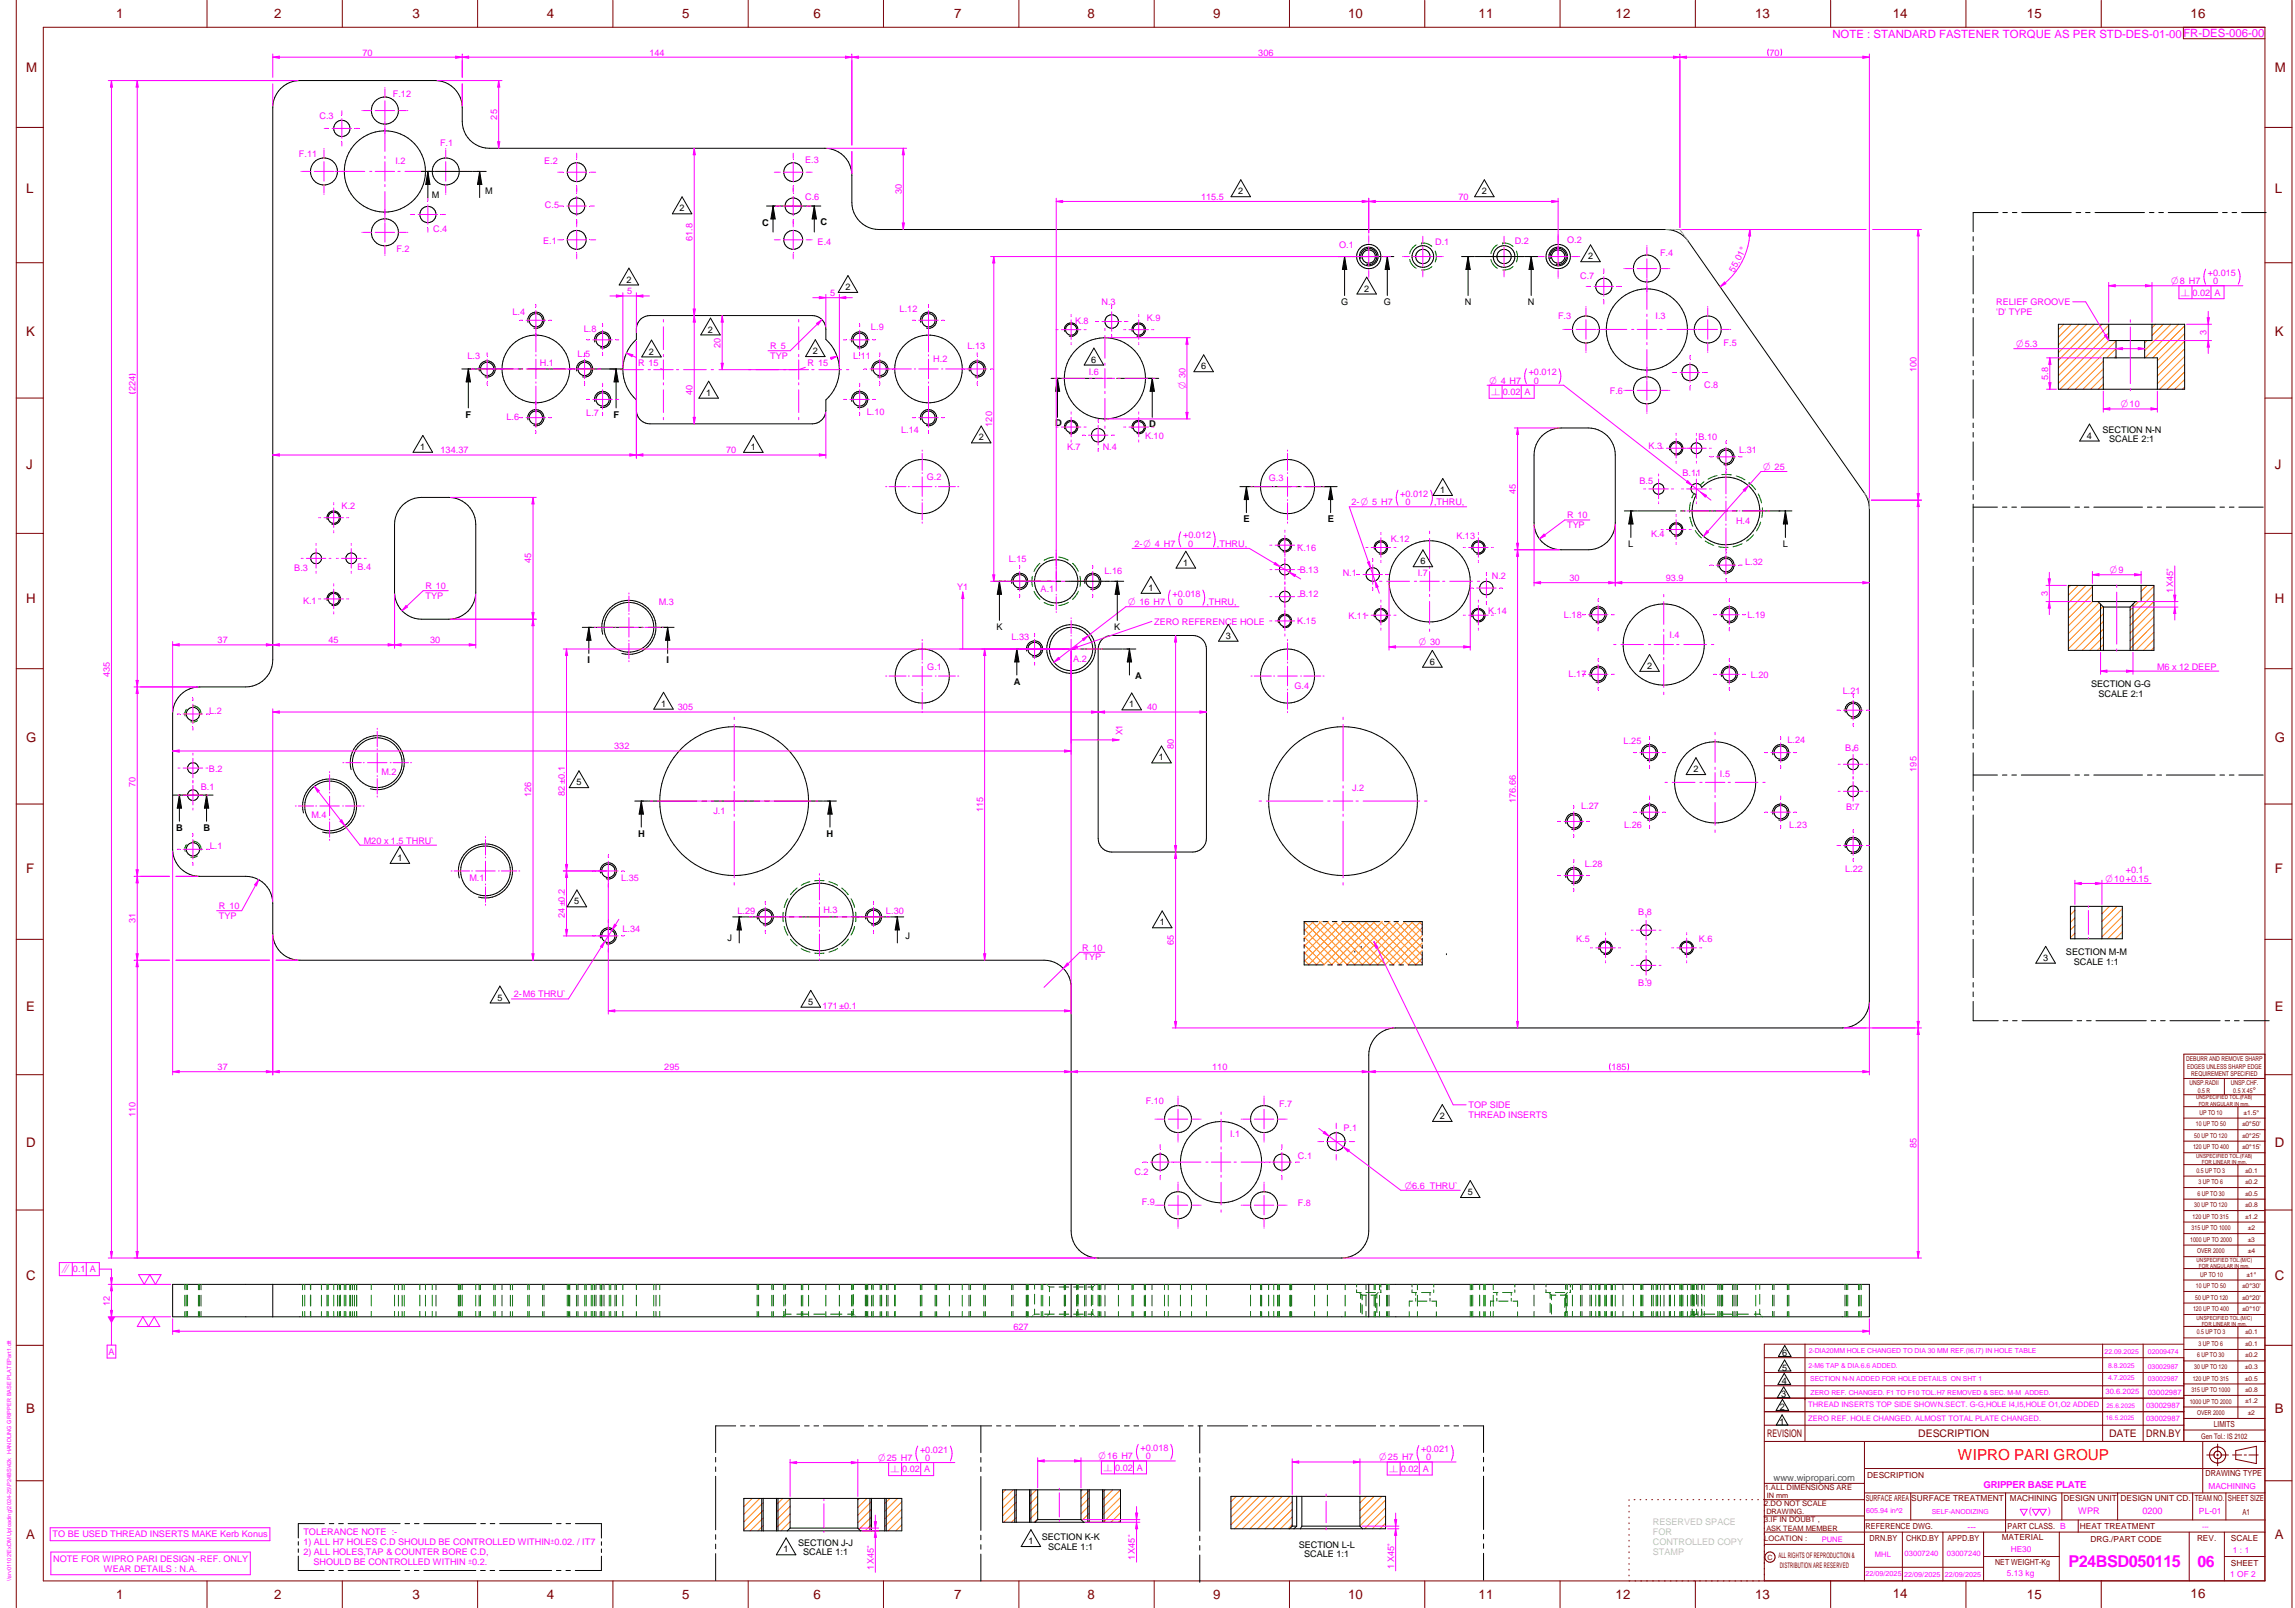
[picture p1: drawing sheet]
<svg xmlns="http://www.w3.org/2000/svg" width="848mm" height="594mm" viewBox="0 0 848 594" stroke-linecap="round" stroke-linejoin="round" font-family="sans-serif">
<defs><g id="words">
<text font-size="6" fill="#f0f" x="764.3" y="578.9">P24BSD050115</text>
<text font-size="5.9" fill="#f0f" x="812.1" y="578.8">06</text>
<text font-size="5.6" fill="#f00" x="723.5" y="539.3">WIPRO PARI GROUP</text>
<g font-size="4.9" fill="#800000">
<text x="42.9" y="6.6">1</text>
<text x="101.3" y="6.7">2</text>
<text x="152.5" y="6.7">3</text>
<text x="202.1" y="6.7">4</text>
<text x="252.1" y="6.7">5</text>
<text x="300.6" y="6.7">6</text>
<text x="352.6" y="6.7">7</text>
<text x="401.9" y="6.7">8</text>
<text x="448.4" y="6.7">9</text>
<text x="498.1" y="6.7">10</text>
<text x="546.4" y="6.7">11</text>
<text x="597" y="6.7">12</text>
<text x="648.5" y="6.6">13</text>
<text x="699.4" y="6.6">14</text>
<text x="749" y="6.7">15</text>
<text x="809.5" y="6.6">16</text>
<text x="9.7" y="26.7">M</text>
<text x="840.6" y="26.7">M</text>
<text x="9.7" y="71.4">L</text>
<text x="840.6" y="71.4">L</text>
<text x="9.7" y="124.2">K</text>
<text x="840.6" y="124.2">K</text>
<text x="9.7" y="173.4">J</text>
<text x="840.6" y="173.4">J</text>
<text x="9.7" y="222.7">H</text>
<text x="840.6" y="222.7">H</text>
<text x="9.7" y="274.3">G</text>
<text x="840.6" y="274.3">G</text>
<text x="9.7" y="322.6">F</text>
<text x="840.6" y="322.6">F</text>
<text x="9.7" y="373.3">E</text>
<text x="840.6" y="373.3">E</text>
<text x="9.7" y="423.8">D</text>
<text x="840.6" y="423.8">D</text>
<text x="9.7" y="472.8">C</text>
<text x="840.6" y="472.8">C</text>
<text x="9.7" y="522.1">B</text>
<text x="840.6" y="522.1">B</text>
<text x="9.7" y="568.7">A</text>
<text x="840.6" y="568.7">A</text>
<text x="42.9" y="590.6">1</text>
<text x="101.3" y="590.7">2</text>
<text x="152.5" y="590.7">3</text>
<text x="202.1" y="590.7">4</text>
<text x="252.1" y="590.7">5</text>
<text x="300.6" y="590.7">6</text>
<text x="352.6" y="590.7">7</text>
<text x="401.9" y="590.7">8</text>
<text x="448.4" y="590.7">9</text>
<text x="498.1" y="590.7">10</text>
<text x="546.4" y="590.7">11</text>
<text x="597" y="590.7">12</text>
<text x="648.5" y="590.6">13</text>
<text x="699.4" y="590.5">14</text>
<text x="749" y="590.7">15</text>
<text x="809.5" y="590.5">16</text>
</g>
<text font-size="4.2" fill="#f0f" x="677.1" y="13.9">NOTE : STANDARD FASTENER TORQUE AS PER STD-DES-01-00FR-DES-006-00</text>
<g font-size="3.9" fill="#800000">
<text x="653" y="530.9">REVISION</text>
<text x="708.9" y="530.9">DESCRIPTION</text>
<text x="779.4" y="530.9">DATE</text>
<text x="793.1" y="530.9">DRN.BY</text>
</g>
<g font-size="3.7" fill="#f0f">
<text x="802.3" y="105">O8 H7</text>
<text x="805.9" y="109.2">n</text>
<text x="745" y="128.2">O5.3</text>
<text x="438" y="143.7" transform="rotate(-90 438 143.7)">O 30</text>
<text x="550.4" y="141.7">O 4 H7</text>
<text x="551.1" y="145.9">n</text>
<text x="783.8" y="150.5">O10</text>
<text x="651.6" y="173.6">O 25</text>
<text x="779.7" y="211.8">O9</text>
<text x="416.9" y="223.6">O 16 H7</text>
<text x="524.3" y="238.4">O 30</text>
<text x="778.1" y="325.8">O10+0.15</text>
<text x="519.1" y="439.2">O6.6 THRU`</text>
<text x="22.8" y="470.1">i</text>
<text x="324.5" y="539.8">O25 H7</text>
<text x="406" y="539.2">O16 H7</text>
<text x="509.7" y="539.5">O25 H7</text>
<text x="329.1" y="543.9">n</text>
<text x="407.8" y="543.3">n</text>
<text x="513.3" y="543.7">n</text>
</g>
<text font-size="3.6" fill="#f0f" x="733" y="549.8">GRIPPER BASE PLATE</text>
<text font-size="3.5" fill="#00f" x="655.4" y="547.1">www.wipropari.com</text>
<g font-size="3.5" fill="#f0f">
<text x="749.7" y="559.5">(</text>
<text x="756.8" y="559.5">)</text>
</g>
<g font-size="3.4" fill="#f0f">
<text x="133.9" y="20.5">70</text>
<text x="240" y="20.5">144</text>
<text x="465" y="20.5">306</text>
<text x="653.9" y="20.5">70</text>
<text x="145.2" y="35.7">F.12</text>
<text x="118.1" y="44.1">C.3</text>
<text x="183.7" y="44.2" transform="rotate(-90 183.7 44.2)">25</text>
<text x="110.5" y="57.8">F.11</text>
<text x="162.6" y="54">F.1</text>
<text x="146.1" y="60.7">I.2</text>
<text x="201.1" y="60.4">E.2</text>
<text x="297.6" y="60.2">E.3</text>
<text x="333.2" y="71.7" transform="rotate(-90 333.2 71.7)">30</text>
<text x="201.4" y="76.8">C.5</text>
<text x="297.5" y="74">C.6</text>
<text x="443.8" y="73.8">115.5</text>
<text x="538.9" y="73.8">70</text>
<text x="160.1" y="85.6">C.4</text>
<text x="255.9" y="89" transform="rotate(-90 255.9 89)">61.8</text>
<text x="579.1" y="90">O.2</text>
<text x="146.5" y="93.3">F.2</text>
<text x="200.7" y="90">E.1</text>
<text x="302.1" y="90.6">E.4</text>
<text x="494.9" y="91.5">O.1</text>
<text x="530.4" y="90.4">D.1</text>
<text x="559.7" y="90.2">D.2</text>
<text x="613.5" y="94.4">F.4</text>
<text x="640.9" y="100.8" transform="rotate(-63 640.9 100.8)">55.01°</text>
<text x="815.9" y="101.9">+0.015</text>
<text x="583.9" y="103.1">C.7</text>
<text x="817.8" y="105">0</text>
<text x="231.7" y="108.8">5</text>
<text x="306.7" y="109.4">5</text>
<text x="407" y="112.6">N.3</text>
<text x="737.7" y="112.7">RELIEF GROOVE</text>
<text x="810.2" y="109.2">0.02 A</text>
<text x="189.4" y="116.5">L.4</text>
<text x="332.4" y="115.3">L.12</text>
<text x="397.3" y="119.7">K.8</text>
<text x="423.8" y="118.7">K.9</text>
<text x="575.8" y="118">F.3</text>
<text x="611.8" y="117.9">I.3</text>
<text x="737.7" y="116.3">'D' TYPE</text>
<text x="215.7" y="122.5">L.8</text>
<text x="321.9" y="121.8">L.9</text>
<text x="815.4" y="123.7" transform="rotate(-90 815.4 123.7)">3</text>
<text x="213.4" y="132">L.5</text>
<text x="266.3" y="128.4" transform="rotate(-90 266.3 128.4)">20</text>
<text x="284.6" y="129">R 5</text>
<text x="357.5" y="129">L.13</text>
<text x="636.9" y="127.7">F.5</text>
<text x="172.8" y="132.5">L.3</text>
<text x="199.5" y="135">H.1</text>
<text x="235.8" y="135.3">R 15</text>
<text x="284.6" y="132.6">TYP</text>
<text x="298.4" y="135.3">R 15</text>
<text x="315.2" y="132.8">L.11</text>
<text x="344.9" y="133.7">H.2</text>
<text x="708.2" y="137.6" transform="rotate(-90 708.2 137.6)">100</text>
<text x="402.3" y="138.5">I.6</text>
<text x="564.9" y="138.6">+0.012</text>
<text x="566.8" y="141.7">0</text>
<text x="629.8" y="143.3">C.8</text>
<text x="756.9" y="140.3" transform="rotate(-90 756.9 140.3)">5.8</text>
<text x="50.1" y="144.6" transform="rotate(-90 50.1 144.6)">224</text>
<text x="255.9" y="146" transform="rotate(-90 255.9 146)">40</text>
<text x="555.3" y="145.9">0.02 A</text>
<text x="594.9" y="145.6">F.6</text>
<text x="187.2" y="155.1">L.6</text>
<text x="216.7" y="153.7">L.7</text>
<text x="320.3" y="153.5">L.10</text>
<text x="333" y="160">L.14</text>
<text x="366.6" y="157.6" transform="rotate(-90 366.6 157.6)">120</text>
<text x="162.8" y="167.5">134.37</text>
<text x="268.3" y="167.5">70</text>
<text x="394.3" y="166.2">K.7</text>
<text x="407.5" y="166.2">N.4</text>
<text x="423.1" y="162.3">K.10</text>
<text x="609.2" y="165.7">K.3</text>
<text x="627.7" y="162.6">B.10</text>
<text x="642.7" y="167.3">L.31</text>
<text x="342.5" y="177.2">G.2</text>
<text x="468.8" y="177.8">G.3</text>
<text x="605.9" y="178.9">B.5</text>
<text x="621.7" y="176">B.11</text>
<text x="517.4" y="183.5">+0.012</text>
<text x="560.2" y="182.5" transform="rotate(-90 560.2 182.5)">45</text>
<text x="126.2" y="188.2">K.2</text>
<text x="499.4" y="186.6">2-O 5 H7</text>
<text x="519.4" y="186.6">0</text>
<text x="530" y="186.6">,THRU,</text>
<text x="579.1" y="191.5">R 10</text>
<text x="579.1" y="195.1">TYP</text>
<text x="641.5" y="193.5">H.4</text>
<text x="419.2" y="202">2-O 4 H7</text>
<text x="437.2" y="198.9">+0.012</text>
<text x="439.1" y="202">0</text>
<text x="449.7" y="202">,THRU,</text>
<text x="479.4" y="203.5">K.16</text>
<text x="513.9" y="200.3">K.12</text>
<text x="538.2" y="199.3">K.13</text>
<text x="610.1" y="198.3">K.4</text>
<text x="196.3" y="208.2" transform="rotate(-90 196.3 208.2)">45</text>
<text x="372.8" y="207.5">L.15</text>
<text x="644.9" y="208.9">L.32</text>
<text x="108.8" y="210.8">B.3</text>
<text x="132.1" y="210.7">B.4</text>
<text x="408.2" y="211.9">L.16</text>
<text x="480.3" y="211.9">B.13</text>
<text x="496.2" y="212.9">N.1</text>
<text x="523.9" y="213">I.7</text>
<text x="551.3" y="213.9">N.2</text>
<text x="580" y="214.7">30</text>
<text x="615.6" y="214.7">93.9</text>
<text x="157.2" y="217.6">R 10</text>
<text x="157.2" y="221.2">TYP</text>
<text x="353.7" y="217.9">Y1</text>
<text x="384.6" y="218.6">A.1</text>
<text x="433.3" y="220.4">+0.018</text>
<text x="480.3" y="220.5">B.12</text>
<text x="756.7" y="220.2" transform="rotate(-90 756.7 220.2)">3</text>
<text x="803.1" y="219.2" transform="rotate(-90 803.1 219.2)">1X45v</text>
<text x="112" y="223">K.1</text>
<text x="243.5" y="223.5">M.3</text>
<text x="435.2" y="223.6">0</text>
<text x="445.8" y="223.6">,THRU,</text>
<text x="550" y="226.7">K.14</text>
<text x="426.5" y="230.8">ZERO REFERENCE HOLE</text>
<text x="479.4" y="230.6">K.15</text>
<text x="498.3" y="228.7">K.11</text>
<text x="577.9" y="228.3">L.18</text>
<text x="645.8" y="228.5">L.19</text>
<text x="80.4" y="237.7">37</text>
<text x="121.4" y="237.7">45</text>
<text x="158.9" y="237.7">30</text>
<text x="373.8" y="236.6">L.33</text>
<text x="617" y="235.8">I.4</text>
<text x="396.6" y="244.7">A.2</text>
<text x="40.6" y="250.1" transform="rotate(-90 40.6 250.1)">435</text>
<text x="342.6" y="247.5">G.1</text>
<text x="579.7" y="250.1">L.17</text>
<text x="647" y="250.7">L.20</text>
<text x="797.1" y="247.4">M6 x 12 DEEP</text>
<text x="478.4" y="254.5">G.4</text>
<text x="681" y="256.4">L.21</text>
<text x="77.3" y="263.9">L.2</text>
<text x="250.5" y="262.5">305</text>
<text x="423.9" y="262.5">40</text>
<text x="414.7" y="271.7" transform="rotate(-90 414.7 271.7)">X1</text>
<text x="600" y="274.8">L.25</text>
<text x="660.6" y="274.4">L.24</text>
<text x="227" y="276.9">332</text>
<text x="433.8" y="276.6" transform="rotate(-90 433.8 276.6)">80</text>
<text x="681.8" y="277.6">B.6</text>
<text x="77.2" y="285.1">B.2</text>
<text x="140.9" y="286.3">M.2</text>
<text x="635.6" y="287.2">I.5</text>
<text x="708.2" y="285.1" transform="rotate(-90 708.2 285.1)">195</text>
<text x="50.1" y="290.7" transform="rotate(-90 50.1 290.7)">70</text>
<text x="74.2" y="292">B.1</text>
<text x="208.7" y="293.9" transform="rotate(-90 208.7 293.9)">82±0.1</text>
<text x="499.7" y="292.2">J.2</text>
<text x="196.3" y="294.6" transform="rotate(-90 196.3 294.6)">126</text>
<text x="560.2" y="296.6" transform="rotate(-90 560.2 296.6)">176.66</text>
<text x="584.3" y="298.8">L.27</text>
<text x="682.2" y="299.3">B.7</text>
<text x="115.1" y="302.2">M.4</text>
<text x="263.7" y="300.7">J.1</text>
<text x="363.3" y="300.1" transform="rotate(-90 363.3 300.1)">115</text>
<text x="134.5" y="311.7">M20 x 1.5 THRU`</text>
<text x="600.2" y="306">L.26</text>
<text x="661.2" y="306.1">L.23</text>
<text x="77.6" y="313.8">L.1</text>
<text x="585.6" y="320.4">L.28</text>
<text x="681.8" y="322.2">L.22</text>
<text x="785.5" y="322.7">+0.1</text>
<text x="173.4" y="325.4">M.1</text>
<text x="229.5" y="325.7">L.35</text>
<text x="80.9" y="335.9">R 10</text>
<text x="50.1" y="341.2" transform="rotate(-90 50.1 341.2)">31</text>
<text x="80.9" y="339.5">TYP</text>
<text x="208.7" y="339.1" transform="rotate(-90 208.7 339.1)">24±0.2</text>
<text x="272.5" y="337.9">L.29</text>
<text x="304.2" y="337.2">H.3</text>
<text x="327.4" y="337.6">L.30</text>
<text x="605.4" y="338.2">B.8</text>
<text x="230" y="344.2">L.34</text>
<text x="627.8" y="347.9">K.6</text>
<text x="399.8" y="351.2">R 10</text>
<text x="433.8" y="349.2" transform="rotate(-90 433.8 349.2)">65</text>
<text x="582.4" y="348.2">K.5</text>
<text x="400.4" y="354.8">TYP</text>
<text x="605.4" y="364.4">B.9</text>
<text x="189.8" y="368.5">2-M6 THRU`</text>
<text x="304" y="372.9">171±0.1</text>
<text x="80.4" y="395.4">37</text>
<text x="245.5" y="395.4">295</text>
<text x="448" y="395.4">110</text>
<text x="595.5" y="395.4">185</text>
<text x="423.4" y="407.8">F.10</text>
<text x="50.1" y="412.6" transform="rotate(-90 50.1 412.6)">110</text>
<text x="472.7" y="408.8">F.7</text>
<text x="542.6" y="409.4">TOP SIDE</text>
<text x="542.6" y="413">THREAD INSERTS</text>
<text x="454.5" y="420">I.1</text>
<text x="496.4" y="417.8">P.1</text>
<text x="708.2" y="424.1" transform="rotate(-90 708.2 424.1)">85</text>
<text x="479.6" y="428.2">C.1</text>
<text x="419.2" y="434.1">C.2</text>
<text x="421.9" y="445.1">F.9</text>
<text x="479.6" y="445.6">F.8</text>
<text x="27" y="470.1">0.1 A</text>
<text x="40.6" y="482.4" transform="rotate(-90 40.6 482.4)">12</text>
<text x="374.5" y="491.2">627</text>
<text x="40.1" y="500.5">A</text>
<text x="340" y="536.7">+0.021</text>
<text x="341.9" y="539.8">0</text>
<text x="421.4" y="536">+0.018</text>
<text x="423.4" y="539.2">0</text>
<text x="525.1" y="536.4">+0.021</text>
<text x="527" y="539.5">0</text>
<text x="333.4" y="543.9">0.02 A</text>
<text x="412" y="543.3">0.02 A</text>
<text x="517.7" y="543.7">0.02 A</text>
<text x="767.9" y="559.4">WPR</text>
<text x="791.7" y="559.3">0200</text>
<text x="19.4" y="568">TO BE USED THREAD INSERTS MAKE Kerb Konus</text>
<text x="112.1" y="567.3">TOLERANCE NOTE :-</text>
<text x="112.1" y="570.9">1) ALL H7 HOLES C.D SHOULD BE CONTROLLED WITHINu0.02. / IT7</text>
<text x="112.1" y="574.5">2) ALL HOLES,TAP &amp; COUNTER BORE C.D,</text>
<text x="19.6" y="577">NOTE FOR WIPRO PARI DESIGN -REF. ONLY</text>
<text x="38.4" y="580.6">WEAR DETAILS : N.A.</text>
<text x="115.9" y="578.1">SHOULD BE CONTROLLED WITHIN u0.2.</text>
<text x="322.9" y="580.1" transform="rotate(-90 322.9 580.1)">1X45v</text>
<text x="419.4" y="576.3" transform="rotate(-90 419.4 576.3)">1X45v</text>
<text x="515.2" y="579.5" transform="rotate(-90 515.2 579.5)">1X45v</text>
</g>
<g font-size="3.4">
<text x="179.3" y="71.6">M</text>
<text x="457.6" y="71.8">2</text>
<text x="547.5" y="71.8">2</text>
<text x="159.6" y="73.1">M</text>
<text x="251.1" y="78.1">2</text>
<text x="281.7" y="83.4">C</text>
<text x="303.2" y="83.2">C</text>
<text x="586.8" y="95.8">2</text>
<text x="231.5" y="104.4">2</text>
<text x="312.4" y="107.1">2</text>
<text x="504.1" y="107.7">2</text>
<text x="495.6" y="112.8">G</text>
<text x="511.4" y="112.8">G</text>
<text x="541.3" y="112.8">N</text>
<text x="564.6" y="112.8">N</text>
<text x="261.6" y="122.9">2</text>
<text x="239.8" y="131">2</text>
<text x="300.4" y="130.9">2</text>
<text x="403.3" y="134">6</text>
<text x="443.9" y="136.4">6</text>
<text x="260.9" y="146.2">1</text>
<text x="172" y="154.3">F</text>
<text x="226.7" y="154.3">F</text>
<text x="389.9" y="157.4">D</text>
<text x="424.6" y="157.8">D</text>
<text x="776.9" y="159.8">SECTION N-N</text>
<text x="155.3" y="166.2">1</text>
<text x="277.5" y="166.2">1</text>
<text x="361.7" y="162.7">2</text>
<text x="771.2" y="162.1">4</text>
<text x="779.4" y="163.4">SCALE 2:1</text>
<text x="532.2" y="182.2">1</text>
<text x="459.5" y="193">E</text>
<text x="490.6" y="193">E</text>
<text x="601.7" y="202.2">L</text>
<text x="658.8" y="202.2">L</text>
<text x="437.3" y="209">1</text>
<text x="524.9" y="208.5">6</text>
<text x="424.3" y="218.4">1</text>
<text x="368.2" y="232.8">K</text>
<text x="411.7" y="232.8">K</text>
<text x="453" y="236.1">3</text>
<text x="217.1" y="245">I</text>
<text x="246.3" y="245">I</text>
<text x="528.4" y="245.6">6</text>
<text x="419.4" y="250.9">A</text>
<text x="608.6" y="247.1">2</text>
<text x="374.6" y="253">A</text>
<text x="772.7" y="254">SECTION G-G</text>
<text x="775.5" y="257.6">SCALE 2:1</text>
<text x="244.3" y="261.1">1</text>
<text x="417.3" y="261.4">1</text>
<text x="428.3" y="281">1</text>
<text x="625.8" y="285.3">2</text>
<text x="213" y="290.1">5</text>
<text x="65.1" y="307">B</text>
<text x="75.1" y="307">B</text>
<text x="235.8" y="309.2">H</text>
<text x="305.5" y="309.2">H</text>
<text x="146.9" y="318.1">1</text>
<text x="212.2" y="334.1">5</text>
<text x="428.5" y="341.9">1</text>
<text x="268.8" y="347.6">J</text>
<text x="334.6" y="347.1">J</text>
<text x="763.4" y="352.9">SECTION M-M</text>
<text x="755" y="355">3</text>
<text x="766.4" y="356.5">SCALE 1:1</text>
<text x="183.8" y="369.7">5</text>
<text x="298.7" y="371.3">5</text>
<text x="532" y="413.5">2</text>
<text x="542.4" y="441.5">5</text>
<text x="658.6" y="501">6</text>
<text x="658.5" y="506.3">5</text>
<text x="658.4" y="511.3">4</text>
<text x="657.7" y="521">2</text>
<text x="658.2" y="516.3">3</text>
<text x="657.6" y="526.5">1</text>
<text x="385" y="569.1">SECTION K-K</text>
<text x="289.6" y="573.5">1</text>
<text x="294.9" y="571">SECTION J-J</text>
<text x="296.8" y="574.6">SCALE 1:1</text>
<text x="380" y="570.5">1</text>
<text x="387.3" y="572.7">SCALE 1:1</text>
<text x="479.9" y="571.8">SECTION L-L</text>
<text x="482" y="575.4">SCALE 1:1</text>
</g>
<g font-size="3.4" fill="#c0c0c0">
<text x="610.8" y="563.3">RESERVED SPACE</text>
<text x="610.8" y="567.1">FOR</text>
<text x="610.8" y="570.8">CONTROLLED COPY</text>
<text x="610.8" y="574.6">STAMP</text>
</g>
<g font-size="3.1" fill="#800000">
<text x="818.1" y="527.3">LIMITS</text>
<text x="815" y="545.5">DRAWING TYPE</text>
<text x="690" y="546.1">DESCRIPTION</text>
<text x="689.5" y="554.6">SURFACE AREA</text>
<text x="706.2" y="554.6">SURFACE TREATMENT</text>
<text x="742.7" y="554.6">MACHINING</text>
<text x="762.5" y="554.6">DESIGN UNIT DESIGN UNIT CD.</text>
<text x="811" y="554.4">TEAM NO.</text>
<text x="823.3" y="554.5">SHEET SIZE</text>
<text x="828.6" y="559.9">A1</text>
<text x="689.4" y="564.9">REFERENCE DWG.</text>
<text x="690.8" y="569.3">DRN.BY</text>
<text x="704.4" y="569.2">CHKD.BY</text>
<text x="719.6" y="569.3">APPD.BY</text>
<text x="739.7" y="569.1">MATERIAL</text>
<text x="741.8" y="564.7">PART CLASS. B</text>
<text x="768.6" y="564.7">HEAT TREATMENT</text>
<text x="772.5" y="569.7">DRG./PART CODE</text>
<text x="811.9" y="569.3">REV.</text>
<text x="824.4" y="569.4">SCALE</text>
<text x="737.3" y="578">NET WEIGHT-Kg</text>
<text x="824.4" y="578.5">SHEET</text>
</g>
<g font-size="3.1" fill="#f0f">
<text x="816.1" y="550">MACHINING</text>
<text x="812.6" y="559.2">PL-01</text>
<text x="727.1" y="565.1">---</text>
<text x="743" y="573.4">HE30</text>
<text x="825.2" y="573.6">1 : 1</text>
<text x="741.6" y="582.3">5.13 kg</text>
<text x="824.1" y="582.5">1 OF 2</text>
</g>
<text font-size="3" fill="#800000" x="832.4" y="403.9">°</text>
<g font-size="2.8" fill="#f0f">
<text x="778" y="515.1">30.6.2025</text>
<text x="793.7" y="515.3">03002987</text>
<text x="668.2" y="520">THREAD INSERTS TOP SIDE SHOWN.SECT. G-G,HOLE I4,I5,HOLE O1,O2 ADDED</text>
<text x="793" y="520">03002987</text>
<text x="668.2" y="525.1">ZERO REF. HOLE CHANGED. ALMOST TOTAL PLATE CHANGED.</text>
<text x="793" y="525">03002987</text>
<text x="673.2" y="569.7">PUNE</text>
<text x="692.9" y="575.3">MHL</text>
<text x="703.8" y="575">03007240</text>
<text x="719.5" y="575">03007240</text>
</g>
<g font-size="2.8" fill="#800000">
<text x="813.4" y="531.5">Gen Tol.: IS 2102</text>
<text x="652.1" y="550.4">1.ALL DIMENSIONS ARE</text>
<text x="652" y="556.4">2.DO NOT SCALE</text>
<text x="652" y="562.5">3.IF IN DOUBT ,</text>
<text x="652" y="569.2">LOCATION :</text>
<text x="657.2" y="575.8">ALL RIGHTS OF REPRODUCTION &amp;</text>
<text x="657.7" y="579.2">DISTRIBUTION ARE RESERVED</text>
</g>
<g font-size="2.7" fill="#800000">
<text x="652.9" y="553.5">IN mm</text>
<text x="652.7" y="559.5">DRAWING.</text>
<text x="652.7" y="565.5">ASK TEAM MEMBER</text>
<text x="653.1" y="576.3">C</text>
</g>
<g font-size="2.7" fill="#f0f">
<text x="689.6" y="559.1">605.94 in^2</text>
<text x="689.4" y="582.4">22/09/2025</text>
<text x="703.7" y="582.5">22/09/2025</text>
<text x="718.7" y="582.6">22/09/2025</text>
</g>
<g font-size="2.5" fill="#800000">
<text x="807.8" y="392">DEBURR AND REMOVE SHARP</text>
<text x="808.2" y="394.8">EDGES UNLESS SHARP EDGE</text>
<text x="809.1" y="400.9">UNSP.RADII</text>
<text x="809.8" y="397.6">REQUIREMENT SPECIFIED</text>
<text x="824.4" y="400.7">UNSP.CHF.</text>
<text x="812.2" y="403.6">0.5 R</text>
<text x="825.3" y="403.9">0.5 X 45</text>
<text x="812.8" y="411.8">UP TO 10</text>
<text x="829.1" y="411.9">±1.5°</text>
<text x="811.4" y="416.1">10 UP TO 50</text>
<text x="828.5" y="416.1">±0°50'</text>
<text x="810.4" y="424.5">120 UP TO 400</text>
<text x="810.9" y="420.3">50 UP TO 120</text>
<text x="828.5" y="424.5">±0°15'</text>
<text x="828.5" y="420.3">±0°25'</text>
<text x="811.7" y="433.2">0.5 UP TO 3</text>
<text x="812.5" y="437.5">3 UP TO 6</text>
<text x="829.6" y="437.4">±0.2</text>
<text x="829.6" y="433.2">±0.1</text>
<text x="812" y="441.7">6 UP TO 30</text>
<text x="829.6" y="441.7">±0.5</text>
<text x="810.9" y="445.9">30 UP TO 120</text>
<text x="829.6" y="446">±0.8</text>
<text x="809.9" y="454.4">315 UP TO 1000</text>
<text x="810.3" y="450.2">120 UP TO 315</text>
<text x="829.6" y="450.2">±1.2</text>
<text x="830.7" y="454.4">±2</text>
<text x="809.4" y="458.7">1000 UP TO 2000</text>
<text x="830.6" y="458.7">±3</text>
<text x="811.9" y="463">OVER 2000</text>
<text x="830.7" y="463">±4</text>
<text x="813.1" y="471.6">UP TO 10</text>
<text x="830.1" y="471.6">±1°</text>
<text x="811.4" y="475.9">10 UP TO 50</text>
<text x="828.5" y="475.9">±0°30'</text>
<text x="810.4" y="484.4">120 UP TO 400</text>
<text x="811.2" y="480.1">50 UP TO 120</text>
<text x="828.5" y="484.4">±0°10'</text>
<text x="828.5" y="480.1">±0°20'</text>
<text x="811.7" y="493">0.5 UP TO 3</text>
<text x="812.4" y="497.2">3 UP TO 6</text>
<text x="829.6" y="497.3">±0.1</text>
<text x="829.6" y="493">±0.1</text>
<text x="811.9" y="501.5">6 UP TO 30</text>
<text x="829.6" y="501.5">±0.2</text>
<text x="810.8" y="505.8">30 UP TO 120</text>
<text x="829.6" y="505.8">±0.3</text>
<text x="809.8" y="514.3">315 UP TO 1000</text>
<text x="810.3" y="510.1">120 UP TO 315</text>
<text x="829.6" y="510">±0.5</text>
<text x="829.6" y="514.3">±0.8</text>
<text x="809.2" y="518.5">1000 UP TO 2000</text>
<text x="829.6" y="518.5">±1.2</text>
<text x="811.9" y="522.8">OVER 2000</text>
<text x="830.6" y="522.7">±2</text>
</g>
<g font-size="2.5" fill="#f0f">
<text x="668.4" y="499.9">2-DIA20MM HOLE CHANGED TO DIA 30 MM REF.(I6,I7) IN HOLE TABLE</text>
<text x="777.7" y="500.2">22.09.2025</text>
<text x="793.8" y="500.3">02009474</text>
<text x="668.3" y="505.2">2-M6 TAP &amp; DIA.6.6 ADDED.</text>
<text x="779" y="505.5">8.8.2025</text>
<text x="779" y="510">4.7.2025</text>
<text x="793.7" y="505.6">03002987</text>
<text x="668.9" y="510.2">SECTION N-N ADDED FOR HOLE DETAILS ON SHT 1</text>
<text x="669.1" y="515.5">ZERO REF. CHANGED. F1 TO F10 TOL.H7 REMOVED &amp; SEC. M-M ADDED.</text>
<text x="793.7" y="510.1">03002987</text>
<text x="713.8" y="559.2">SELF-ANODIZING</text>
<text x="813.8" y="564.8">---</text>
</g>
<g font-size="2.4" fill="#f0f">
<text x="778.4" y="520">25.6.2025</text>
<text x="778.1" y="524.8">16.5.2025</text>
</g>
<g font-size="2.1" fill="#800000">
<text x="811.5" y="406.1">UNSPECIFIED TOL.(FAB)</text>
<text x="812.5" y="408.5">FOR ANGULAR IN mm.</text>
<text x="811.6" y="427.7">UNSPECIFIED TOL.(FAB)</text>
<text x="813.6" y="430.1">FOR LINEAR IN mm.</text>
<text x="811.7" y="466.1">UNSPECIFIED TOL.(M/C)</text>
<text x="812.5" y="468.5">FOR ANGULAR IN mm.</text>
<text x="811.7" y="487.6">UNSPECIFIED TOL.(M/C)</text>
<text x="813.6" y="489.9">FOR LINEAR IN mm.</text>
</g>
<text font-size="2.1" fill="#f0f" x="4.1" y="584.1" transform="rotate(-90 4.1 584.1)">\\srv01102\ExDM Uploading\2024-25\P24BS\42k HANDLING GRIPPER BASE PLATEPart1.dft</text>
</g></defs>
<g fill="none" stroke="#800000" stroke-width=".37">
<path d="M6 .1v593.9M16 10.1h821v573.9l-821 .1zM76.5 .1v10M126.5 .1v10M176.5 .1v10M226.5 .1v10M276.5 .1v10M326.5 .1v10M376.5 .1v10M426.5 .1v10M476.5 .1v10M526.5 .1v10"/>
<path d="M576.5 .1v10M626.5 .1v10M676.5 .1v10M726.5 .1v10M776.5 .1v10M806.8 10.1v4.2h30.2M847 .1v593.9M6 47.1h10M837 47.1h10M6 97.1h10M837 97.1h10M6 147.1h10"/>
<path d="M837 147.1h10M6 197.1h10M837 197.1h10M6 247.1h10M837 247.1h10M6 297.1h10M837 297.1h10M6 347h10M837 347h10M6 397h10M807 398.4h30M822 398.4v6.1"/>
<path d="M837 397h10M837 389.5h-30v143.1M807 404.5h30M807 408.9h30M807 413.1h30M807 417.4h30M827 408.9v17M807 421.6h30M807 425.9h30M807 430.3h30M807 434.5h30M807 438.7h30"/>
<path d="M827 430.3v34M6 447h10M807 443h30M807 447.3h30M807 451.5h30M807 455.8h30M807 460h30M837 447h10M807 464.3h30M807 468.7h30M807 472.9h30M807 477.1h30"/>
<path d="M827 468.7v16.9M6 497h10M667 496.6v36M777 496.6v36M792 496.6v36M807 481.4h30M807 485.6h30M807 490.1h30M807 494.3h30M807 498.6h30M807 496.6h-155v87.5M827 490.1v33.9"/>
<path d="M837 497h10M652 507.1h185M652 501.6h155M652 512h155M807 502.8h30M807 511.3h30M807 515.5h30M807 519.8h30M807 516.6h-155M652 532.6h185.2M652 521.5h155M652 526.5h155"/>
<path d="M689 532.6v51.4M807 524h30M807 528.3h30M814 532.6v19M815.5 537.5h2.8M819.1 537.5h.7M819.5 533.5v2.9M819.5 537.2v.7M819.5 538.7v2.8M820.6 537.5h2.9M825 537.5h3.4M826.2 535.9l7.6-1.6v6.4l-7.6-1.5z"/>
<path d="M829.3 537.5h.8M831 537.5h3.5M6 547.1h10M602 554.1v.3M602 556.2v.3M602 558.3v.3M603.8 554.1h.4M606 554.1h.3M608.2 554.1h.3M610.4 554.1h.3M612.6 554.1h.3M614.7 554.1h.3"/>
<path d="M616.9 554.1h.3M619.1 554.1h.3M621.2 554.1h.3M623.4 554.1h.3M625.6 554.1h.3M627.8 554.1h.3M629.9 554.1h.4M632.1 554.1h.3M634.3 554.1h.3M636.5 554.1h.3M638.6 554.1h.3M640.8 554.1h.3"/>
<path d="M643 554.1h.3M645.2 554.1h.3M647.3 554.1h.4M649.5 554.1h.3M652 548h37M689 554.1h-37.3M689 551.6h148M706.1 551.6v10M741.1 551.6v14.4M761.9 551.6v10M782.5 551.6v10M810.3 551.6v10"/>
<path d="M822.5 551.6v10M837 547.1h10M837 542.5h-148M602 560.5v.3M602 562.6v.3M602 564.8v.3M602 566.9v.3M602 569v.3M602 571.2v.3M602 573.3v.4M602 575.5v.3M602 577.6v.3"/>
<path d="M602 579.8v.3M652 570.6h37M652 566h185M652 560.1h37M689 579h44M689 561.6h148M703 566v18M718 566v18M733 566v18M733 575.1h28M761 566v18M768 561.6v4.4"/>
<path d="M809 566v18M822 566v18M822 575.1h15M76.5 584.1v9.9M126.5 584.1v9.9M176.5 584.1v9.9M226.5 584.1v9.9M276.5 584.1v9.9M326.5 584.1v9.9M376.5 584.1v9.9M426.5 584.1v9.9M476.5 584.1v9.9"/>
<path d="M526.5 584.1v9.9M576.5 584.1v9.9M602 581.9v.3M626.5 584.1v9.9M676.5 584.1v9.9M726.5 584.1v9.9M776.5 584.1v9.9"/>
<circle cx="819.5" cy="537.5" r="1.38"/>
<circle cx="819.5" cy="537.5" r="3"/>
<circle cx="654.1" cy="575.3" r="1.9"/>
</g>
<g fill="none" stroke="#f0f" stroke-width=".37">
<path d="M245.2 118.1v.9M295.1 118.1v.9M226.7 136.6h.8M229.3 136.6h8.4M239.5 136.6h.9M241.6 136.6h7.2M245.2 120.7v8.5M245.2 130.9v.9M245.2 133v7.2M250 136.6h.8M252.6 136.6h8.4M262.8 136.6h.9"/>
<path d="M276.6 136.6h.9M279.3 136.6h8.4M289.5 136.6h.9M291.5 136.6h7.3M295.1 133v7.2M295.1 120.7v8.5M295.1 130.9v.9M300 136.6h.8M302.6 136.6h8.4M312.8 136.6h.8M245.2 141.4v.8M245.2 144v8.4"/>
<path d="M245.2 154.2v.9M295.1 141.4v.8M295.1 144v8.4M295.1 154.2v.9M63.8 314.5v82.6M100.8 345.5v51.6M63.8 395.9l2.4-.4v.8zM746.5 557.6h2.6l-1.2 2.3zM751 557.6h5.2l-1.3 2.3-1.3-2.3-1.3 2.3zM18.5 564.4h81.2v4.8h-81.2zM18.8 573.4h73.7v8.4h-73.7z"/>
</g>
<g fill="none" stroke="#000" stroke-width=".37">
<path d="M502.9 95.5a3 3 0 0 1 2.6-3.7 3 3 0 0 1 3.3 3.2 3 3 0 0 1-3.8 2.7M572.9 95.5a3 3 0 0 1 2.6-3.7 3 3 0 0 1 3.3 3.2 3 3 0 0 1-3.8 2.7M195.1 119.1a3 3 0 0 1 2.6-3.8 3 3 0 0 1 3.3 3.3 3 3 0 0 1-3.8 2.6M236.9 117.7a5.2 5.2 0 0 1 3.3-1.1h60a5 5 0 0 1 5 5v3.8a15 15 0 0 1 0 22.3 10 10 0 0 1-.7 6.4l-.5 .7a5 5 0 0 1-3.8 1.8h-60a5 5 0 0 1-5-5v-3.9a15 15 0 0 1 0-22.3 9.6 9.6 0 0 1 .6-6.3zM340.2 119.1a2.99 2.99 0 0 1 2.7-3.8 2.99 2.99 0 0 1 3.2 3.3 2.99 2.99 0 0 1-3.8 2.6M177.1 137.1a3 3 0 0 1 2.7-3.8 3 3 0 0 1 3.2 3.3 3 3 0 0 1-3.8 2.6M213.1 137.1a3 3 0 0 1 2.7-3.8 3 3 0 0 1 3.2 3.3 3 3 0 0 1-3.7 2.6M219.8 126.4a3 3 0 0 1 2.6-3.8 3 3 0 0 1 3.3 3.2 3 3 0 0 1-3.8 2.7M314.8 126.4a3 3 0 0 1 2.6-3.8 3 3 0 0 1 3.3 3.2 3 3 0 0 1-3.8 2.7M322.2 137.1a3 3 0 0 1 2.7-3.7 3 3 0 0 1 3.2 3.2 3 3 0 0 1-3.7 2.6M358.2 137.1a3 3 0 0 1 2.7-3.7 3 3 0 0 1 3.2 3.2 3 3 0 0 1-3.8 2.6M393.4 122.4a2.49 2.49 0 0 1 2.2-3.1 2.49 2.49 0 0 1 2.7 2.8 2.49 2.49 0 0 1-3.2 2.1"/>
<path d="M418.4 122.4a2.5 2.5 0 0 1 2.2-3.1 2.5 2.5 0 0 1 2.7 2.7 2.5 2.5 0 0 1-3.1 2.2M195.1 155.1a3 3 0 0 1 2.7-3.8 3 3 0 0 1 3.2 3.3 3 3 0 0 1-3.8 2.6M219.8 148.3a3 3 0 0 1 2.7-3.7 3 3 0 0 1 3.2 3.3 3 3 0 0 1-3.8 2.6M314.8 148.3a3 3 0 0 1 2.7-3.7 3 3 0 0 1 3.2 3.3 3 3 0 0 1-3.8 2.6M340.2 155.1a3 3 0 0 1 2.7-3.8 3 3 0 0 1 3.2 3.3 3 3 0 0 1-3.8 2.6M393.4 158.4a2.49 2.49 0 0 1 2.2-3.1 2.49 2.49 0 0 1 2.7 2.7 2.49 2.49 0 0 1-3.2 2.2M418.4 158.4a2.5 2.5 0 0 1 2.2-3.1 2.5 2.5 0 0 1 2.7 2.7 2.5 2.5 0 0 1-3.1 2.2M569.8 161a10.1 10.1 0 0 1 7.1-2.9h10a10 10 0 0 1 10 10v25a10 10 0 0 1-10 10h-10a10 10 0 0 1-10-10v-25a10.1 10.1 0 0 1 2.9-7.1zM617 166.2a2.5 2.5 0 0 1 2.2-3.1 2.5 2.5 0 0 1 2.7 2.7 2.5 2.5 0 0 1-3.2 2.2M625.5 179.2a2.02 2.02 0 0 1 3.3 .9 12.5 12.5 0 0 1 20.7 4.3 12.5 12.5 0 0 1-12.7 16.8 12.5 12.5 0 0 1-9.9-18.6 2.01 2.01 0 0 1-1.9-1.2 2.01 2.01 0 0 1 .5-2.2zM634.9 169.5a2.99 2.99 0 0 1 2.6-3.7 2.99 2.99 0 0 1 3.3 3.2 2.99 2.99 0 0 1-3.8 2.7M120.9 191.9a2.48 2.48 0 0 1 2.2-3.1 2.48 2.48 0 0 1 2.7 2.7 2.48 2.48 0 0 1-3.2 2.2"/>
<path d="M148.7 186.7a10.1 10.1 0 0 1 7.1-2.9h10a10 10 0 0 1 10 10v25a10 10 0 0 1-10 10h-10a10 10 0 0 1-10-10v-25a10.1 10.1 0 0 1 2.9-7.1zM617 196.3a2.5 2.5 0 0 1 2.2-3.2 2.5 2.5 0 0 1 2.7 2.7 2.5 2.5 0 0 1-3.2 2.2M373.9 215.6a3 3 0 0 1 2.6-3.8 3 3 0 0 1 3.3 3.2 3 3 0 0 1-3.8 2.7M400.9 215.6a3 3 0 0 1 2.6-3.8 3 3 0 0 1 3.3 3.2 3 3 0 0 1-3.8 2.7M472.4 202.1a2.49 2.49 0 0 1 2.2-3.2 2.49 2.49 0 0 1 2.7 2.8 2.49 2.49 0 0 1-3.2 2.1M507.9 202.9a2.5 2.5 0 0 1 2.2-3.1 2.5 2.5 0 0 1 2.7 2.7 2.5 2.5 0 0 1-3.1 2.2M543.9 202.9a2.49 2.49 0 0 1 2.2-3.1 2.49 2.49 0 0 1 2.7 2.7 2.49 2.49 0 0 1-3.2 2.2M634.9 209.5a2.99 2.99 0 0 1 2.6-3.7 2.99 2.99 0 0 1 3.3 3.2 2.99 2.99 0 0 1-3.8 2.7M120.9 221.9a2.49 2.49 0 0 1 2.2-3.1 2.49 2.49 0 0 1 2.7 2.7 2.49 2.49 0 0 1-3.2 2.2M222.7 234.4a10 10 0 0 1 8.8-12.6 10 10 0 0 1 10.9 10.8 10 10 0 0 1-12.6 8.8M407.6 235.9a5 5 0 0 1 3.2-1.1h30a5 5 0 0 1 5 5v70a5.1 5.1 0 0 1-5 5h-30a5 5 0 0 1-5-5v-70a5.1 5.1 0 0 1 1.8-3.9zM472.4 230.1a2.48 2.48 0 0 1 2.2-3.1 2.48 2.48 0 0 1 2.7 2.6 2.48 2.48 0 0 1-3.2 2.2"/>
<path d="M507.9 227.9a2.5 2.5 0 0 1 2.2-3.1 2.5 2.5 0 0 1 2.7 2.7 2.5 2.5 0 0 1-3.1 2.2M543.9 227.9a2.49 2.49 0 0 1 2.2-3.1 2.49 2.49 0 0 1 2.7 2.8 2.49 2.49 0 0 1-3.2 2.1M587.6 227.9a3 3 0 0 1 2.6-3.8 3 3 0 0 1 3.3 3.2 3 3 0 0 1-3.7 2.7M636.1 227.9a3 3 0 0 1 2.7-3.8 3 3 0 0 1 3.2 3.3 3 3 0 0 1-3.7 2.6M379.4 240.5a3 3 0 0 1 2.6-3.7 3 3 0 0 1 3.3 3.2 3 3 0 0 1-3.8 2.7M587.6 249.9a3 3 0 0 1 2.6-3.8 3 3 0 0 1 3.3 3.2 3 3 0 0 1-3.7 2.7M636.1 249.9a3 3 0 0 1 2.7-3.8 3 3 0 0 1 3.3 3.3 3 3 0 0 1-3.8 2.6M606.6 278.8a3 3 0 0 1 2.7-3.7 3 3 0 0 1 3.2 3.2 3 3 0 0 1-3.7 2.7M655.2 278.8a3 3 0 0 1 2.6-3.7 3 3 0 0 1 3.2 3.2 3 3 0 0 1-3.7 2.7M681.9 263.1a3 3 0 0 1 2.6-3.7 3 3 0 0 1 3.3 3.2 3 3 0 0 1-3.8 2.7M129.8 284.4a10 10 0 0 1 8.7-12.6 10 10 0 0 1 10.9 10.8 10 10 0 0 1-12.6 8.8M112.1 300.4a10 10 0 0 1 8.8-12.6 10 10 0 0 1 10.9 10.8 10 10 0 0 1-12.6 8.8"/>
<path d="M578.7 304.2a3 3 0 0 1 2.6-3.7 3 3 0 0 1 3.3 3.2 3 3 0 0 1-3.8 2.7M606.6 300.8a3 3 0 0 1 2.7-3.7 3 3 0 0 1 3.2 3.2 3 3 0 0 1-3.7 2.6M655.2 300.8a2.99 2.99 0 0 1 2.6-3.7 2.99 2.99 0 0 1 3.2 3.2 2.99 2.99 0 0 1-3.7 2.6M681.9 313.1a2.99 2.99 0 0 1 2.6-3.7 2.99 2.99 0 0 1 3.3 3.2 2.99 2.99 0 0 1-3.8 2.7M169.7 324.4a10 10 0 0 1 8.8-12.6 10 10 0 0 1 10.8 10.8 10 10 0 0 1-12.5 8.8M221.9 322.5a2.99 2.99 0 0 1 2.6-3.7 2.99 2.99 0 0 1 3.3 3.2 2.99 2.99 0 0 1-3.8 2.7M279.9 339.6a3 3 0 0 1 2.6-3.8 3 3 0 0 1 3.3 3.2 3 3 0 0 1-3.8 2.7M319.9 339.6a3 3 0 0 1 2.6-3.8 3 3 0 0 1 3.3 3.2 3 3 0 0 1-3.8 2.7M578.7 324.2a3 3 0 0 1 2.6-3.7 3 3 0 0 1 3.2 3.2 3 3 0 0 1-3.7 2.6M221.9 346.5a2.99 2.99 0 0 1 2.6-3.7 2.99 2.99 0 0 1 3.3 3.2 2.99 2.99 0 0 1-3.8 2.7M481.9 346.6v1.2M481.9 349.1v1.2"/>
<path d="M481.9 351.6v4.9h7M487 340.5h-5.1v4.9M488.9 340.5h1.7M490.7 356.5h1.7M492.3 340.5h1.8M494.2 356.5h1.7M495.9 340.5h13.9M497.7 356.5h13.9M500.6 351.4h.1M503 349.6h.1M507.8 347.9h.1M511.6 340.5h1.7"/>
<path d="M513.5 356.5h1.7M515.1 340.5h1.7M516.9 356.5h1.8M518.6 340.5h7v4.9M525.6 351.6v4.9h-5.2M525.6 346.7v1.2M525.6 349.1v1.3M534.5 352.3h.1M590.9 350.8a2.5 2.5 0 0 1 2.2-3.1 2.5 2.5 0 0 1 2.7 2.7 2.5 2.5 0 0 1-3.1 2.2M620.9 350.8a2.5 2.5 0 0 1 2.2-3.1 2.5 2.5 0 0 1 2.7 2.7 2.5 2.5 0 0 1-3.2 2.2M690.8 369.8v-181.9a9.8 9.8 0 0 0-1.8-5.7l-65.2-93.2a9.8 9.8 0 0 0-8.2-4.2h-290.8a10 10 0 0 1-10-10v-10a10 10 0 0 0-10-10h-124a10 10 0 0 1-10-10 16.1 16.1 0 0 0-1.3-10 10 10 0 0 0-8.7-5h-50a10 10 0 0 0-10 10v204a10 10 0 0 1-10 10h-17a10 10 0 0 0-10 10v50a10 10 0 0 0 10 10h17a10 10 0 0 1 10 10v11a10 10 0 0 0 10 10h275a10.1 10.1 0 0 1 10 10v90a10 10 0 0 0 10 10h90a10 10 0 0 0 10-10v-65a10 10 0 0 1 10-10h165a10 10 0 0 0 10-10M63.8 474.5h627v12h-627z"/>
<path d="M100.8 474.5v12M395.8 474.5v12M505.8 474.5v12M659.5 497.1l2.3 4h-4.6zM659.1 512.4l2.4 4h-4.7zM659.3 507.4l2.4 4.1h-4.7zM659.5 502.5l2.3 4h-4.7z"/>
<circle cx="126.3" cy="47.4" r="3"/>
<circle cx="142.2" cy="40.9" r="5"/>
<circle cx="119.7" cy="63.3" r="5"/>
<circle cx="142.2" cy="63.3" r="15"/>
<circle cx="158.1" cy="79.2" r="2.99"/>
<circle cx="164.7" cy="63.4" r="5"/>
<circle cx="213.1" cy="76.1" r="3"/>
<circle cx="213.1" cy="63.6" r="3.5"/>
<circle cx="293.1" cy="76.1" r="2.99"/>
<circle cx="293.1" cy="63.6" r="3.5"/>
<circle cx="142.2" cy="85.9" r="5"/>
<circle cx="213.1" cy="88.6" r="3.5"/>
<circle cx="293.1" cy="88.6" r="3.5"/>
<circle cx="505.8" cy="94.8" r="4.5"/>
<circle cx="505.8" cy="94.8" r="2.45"/>
<circle cx="505.8" cy="94.8" r="3.5"/>
<circle cx="525.8" cy="94.8" r="4"/>
<circle cx="525.8" cy="94.8" r="2.64"/>
<circle cx="555.8" cy="94.8" r="4"/>
<circle cx="555.8" cy="94.8" r="2.65"/>
<circle cx="575.8" cy="94.8" r="2.45"/>
<circle cx="575.8" cy="94.8" r="3.5"/>
<circle cx="575.8" cy="94.8" r="4.5"/>
<circle cx="608.6" cy="99.2" r="5"/>
<circle cx="198" cy="118.3" r="2.45"/>
<circle cx="343.1" cy="118.3" r="2.45"/>
<circle cx="410.8" cy="118.8" r="2.5"/>
<circle cx="592.7" cy="105.8" r="3"/>
<circle cx="180" cy="136.3" r="2.46"/>
<circle cx="198" cy="136.3" r="12.5"/>
<circle cx="216" cy="136.3" r="2.45"/>
<circle cx="222.7" cy="125.6" r="2.46"/>
<circle cx="317.7" cy="125.6" r="2.47"/>
<circle cx="325.1" cy="136.3" r="2.45"/>
<circle cx="343.1" cy="136.3" r="12.5"/>
<circle cx="361.1" cy="136.3" r="2.46"/>
<circle cx="395.8" cy="121.8" r="2.05"/>
<circle cx="408.3" cy="139.8" r="15"/>
<circle cx="420.8" cy="121.8" r="2.07"/>
<circle cx="586.1" cy="121.7" r="5"/>
<circle cx="608.6" cy="121.7" r="15"/>
<circle cx="624.5" cy="137.6" r="2.99"/>
<circle cx="631.1" cy="121.7" r="5"/>
<circle cx="198" cy="154.3" r="2.46"/>
<circle cx="222.7" cy="147.6" r="2.45"/>
<circle cx="317.7" cy="147.6" r="2.45"/>
<circle cx="343.1" cy="154.3" r="2.46"/>
<circle cx="395.8" cy="157.8" r="2.06"/>
<circle cx="420.8" cy="157.8" r="2.07"/>
<circle cx="608.6" cy="144.2" r="5"/>
<circle cx="340.8" cy="179.8" r="10"/>
<circle cx="405.8" cy="160.8" r="2.5"/>
<circle cx="475.8" cy="179.8" r="10"/>
<circle cx="619.4" cy="165.6" r="2.08"/>
<circle cx="626.9" cy="165.6" r="2"/>
<circle cx="637.8" cy="168.8" r="2.45"/>
<circle cx="123.3" cy="191.3" r="2.08"/>
<circle cx="612.9" cy="180.6" r="1.99"/>
<circle cx="619.4" cy="195.6" r="2.06"/>
<circle cx="116.8" cy="206.3" r="2"/>
<circle cx="129.8" cy="206.3" r="2"/>
<circle cx="376.8" cy="214.8" r="2.46"/>
<circle cx="390.3" cy="214.8" r="8"/>
<circle cx="403.8" cy="214.8" r="2.48"/>
<circle cx="474.8" cy="201.4" r="2.06"/>
<circle cx="474.8" cy="210.4" r="2"/>
<circle cx="507.3" cy="212.3" r="2.49"/>
<circle cx="510.3" cy="202.3" r="2.07"/>
<circle cx="528.3" cy="214.8" r="15"/>
<circle cx="546.3" cy="202.3" r="2.05"/>
<circle cx="549.3" cy="217.3" r="2.51"/>
<circle cx="637.8" cy="208.8" r="2.46"/>
<circle cx="123.3" cy="221.3" r="2.07"/>
<circle cx="232.4" cy="231.8" r="9.2"/>
<circle cx="382.3" cy="239.8" r="2.45"/>
<circle cx="395.8" cy="239.8" r="9"/>
<circle cx="395.8" cy="239.8" r="8"/>
<circle cx="474.8" cy="229.4" r="2.06"/>
<circle cx="474.8" cy="220.4" r="2"/>
<circle cx="510.3" cy="227.3" r="2.07"/>
<circle cx="546.3" cy="227.3" r="2.06"/>
<circle cx="590.6" cy="227.1" r="2.45"/>
<circle cx="614.8" cy="238.1" r="15"/>
<circle cx="639.1" cy="227.1" r="2.46"/>
<circle cx="340.8" cy="249.8" r="10"/>
<circle cx="475.8" cy="249.8" r="10"/>
<circle cx="590.5" cy="249.1" r="2.46"/>
<circle cx="639" cy="249.1" r="2.48"/>
<circle cx="71.3" cy="263.8" r="2.45"/>
<circle cx="609.6" cy="278.1" r="2.46"/>
<circle cx="658" cy="278.1" r="2.46"/>
<circle cx="684.8" cy="262.4" r="2.46"/>
<circle cx="71.3" cy="293.8" r="2"/>
<circle cx="71.3" cy="283.8" r="2"/>
<circle cx="121.8" cy="297.8" r="9.2"/>
<circle cx="139.4" cy="281.8" r="9.2"/>
<circle cx="271.3" cy="296" r="27.5"/>
<circle cx="496.3" cy="296" r="27.5"/>
<circle cx="633.8" cy="289.1" r="15"/>
<circle cx="684.8" cy="292.3" r="2"/>
<circle cx="684.8" cy="282.4" r="2"/>
<circle cx="71.3" cy="313.8" r="2.45"/>
<circle cx="581.6" cy="303.5" r="2.46"/>
<circle cx="609.6" cy="300.1" r="2.45"/>
<circle cx="658" cy="300.1" r="2.45"/>
<circle cx="684.8" cy="312.4" r="2.46"/>
<circle cx="179.4" cy="321.8" r="9.2"/>
<circle cx="224.8" cy="321.8" r="2.45"/>
<circle cx="282.8" cy="338.8" r="2.46"/>
<circle cx="302.8" cy="338.8" r="12.5"/>
<circle cx="322.8" cy="338.8" r="2.46"/>
<circle cx="581.6" cy="323.5" r="2.45"/>
<circle cx="224.8" cy="345.8" r="2.45"/>
<circle cx="593.3" cy="350.2" r="2.07"/>
<circle cx="608.3" cy="343.7" r="2"/>
<circle cx="608.3" cy="356.7" r="1.99"/>
<circle cx="623.3" cy="350.2" r="2.06"/>
<circle cx="435.3" cy="413.4" r="5"/>
<circle cx="467.1" cy="413.4" r="5"/>
<circle cx="428.7" cy="429.4" r="3"/>
<circle cx="451.2" cy="429.4" r="15"/>
<circle cx="473.7" cy="429.4" r="3"/>
<circle cx="493.8" cy="421.8" r="3.3"/>
<circle cx="435.3" cy="445.3" r="5"/>
<circle cx="467.1" cy="445.3" r="5"/>
</g>
<g fill="none" stroke="#008000" stroke-width=".37">
<path d="M520.9 95.8a4.9 4.9 0 0 0 2.4 3.3M523.3 90.5a4.8 4.8 0 0 0-2.4 3.2M525.3 89.8h.1M525.3 89.8a4.7 4.7 0 0 1 3.8 1.3M529.1 98.5a4.5 4.5 0 0 1-3.8 1.2M530.4 92.8v.2a5 5 0 0 1 0 3.8M550.9 95.8a5 5 0 0 0 2.4 3.3M553.3 90.5l-.5 .3a5 5 0 0 0-1.9 2.9M555.3 89.8h.1M555.3 89.8a4.9 4.9 0 0 1 3.8 1.3M559.1 98.5a4.5 4.5 0 0 1-3.8 1.2M560.4 92.8l.1 .2a5 5 0 0 1-.1 3.8"/>
<path d="M629.7 178l-1.4 1.2M634.5 175.7l-3.3 1.3M636.3 175.3l3.5 .1M641.6 175.9l3.2 1.4M646.3 178.4l2.5 2.5M646.3 178.4h.1M624.5 191.1l1.1 3.3M624.7 185.7l-.4 3.5M625.9 182.4l-.7 1.5M626.4 196l2.3 2.8M630.1 199.9l3.2 1.6M648 197.6l-2.6 2.3"/>
<path d="M649.7 182.5l1.3 3.3M650.6 192.9l-1.5 3.2M651.3 187.6l-.3 3.5M381.5 212.9l-.2 1.9 .2 1.8M382.1 218.5l1.2 2 1 .9M384.3 208.1l-1 1-1.2 2M389.3 205.8l-2 .5-1.5 .7M391.2 205.8l2.1 .5 1.5 .7M396.3 208.1l1 1 1.2 2M398.5 218.4l-1.2 2.1-.9 .9M399.1 212.9l.2 1.9-.2 1.8M635.1 202l3.5 .2"/>
<path d="M643.8 200.9l-3.4 1.1M385.8 222.6l1.5 .7 2 .4M394.8 222.5l-1.5 .8-2 .4M68.9 262a2.85 2.85 0 0 0-.5 2.5M71.1 260.8a2.94 2.94 0 0 1 3.2 3.2M73 266.2a2.9 2.9 0 0 1-2.5 .5M68.9 312.1a2.72 2.72 0 0 0-.5 2.4M71.1 310.8a2.94 2.94 0 0 1 3.2 3.2M73 316.2a2.9 2.9 0 0 1-2.5 .5M289.4 337.1v3.4M291.1 332.1l-1.3 3.2M294.6 328.1l-2.5 2.4"/>
<path d="M299.3 325.8l-3.2 1.3M304.5 325.4h-3.5M306.3 325.8l3.2 1.3M311 328.1l2.5 2.4M314.5 332l1.3 3.2M316.2 337v3.5M289.8 342.3l1.3 3.2M292.1 347l2.5 2.5M296.1 350.5l3.2 1.3M301.1 352.1h3.4M309.5 350.4l-3.2 1.4M313.5 347l-2.4 2.5"/>
<path d="M315.8 342.3l-1.3 3.2M68.3 474.5v2M68.3 478.5v4M68.8 474.5v2M68.8 478.5v4M69.3 474.5v2M69.3 478.5v4M73.3 474.5v2M73.3 478.5v4M73.7 474.5v2M73.7 478.5v4M74.3 474.5v2"/>
<path d="M74.3 478.5v4M111.8 474.5v2M111.8 478.5v4M112.6 474.5v2M112.6 478.5v4M114.7 474.5v2M114.7 478.5v4M114.8 474.5v2M114.8 478.5v4M118.8 474.5v2M118.8 478.5v4M120.8 474.5v2"/>
<path d="M120.8 478.5v4M121.2 474.5v2M121.2 478.5v4M123.3 474.5v2M123.3 478.5v4M124.7 474.5v2M124.7 478.5v4M125.4 474.5v2M125.4 478.5v4M125.8 474.5v2M125.8 478.5v4M127.2 474.5v2"/>
<path d="M127.2 478.5v4M127.8 474.5v2M127.8 478.5v4M129.3 474.5v2M129.3 478.5v4M129.4 474.5v2M129.4 478.5v4M130.2 474.5v2M130.2 478.5v4M131 474.5v2M131 478.5v4M131.8 474.5v2"/>
<path d="M131.8 478.5v4M137.2 474.5v2M137.2 478.5v4M145.8 474.5v2M145.8 478.5v4M147.2 474.5v2M147.2 478.5v4M148.6 474.5v2M148.6 478.5v4M149.4 474.5v2M149.4 478.5v4M155.2 474.5v2"/>
<path d="M155.2 478.5v4M157.2 474.5v2M157.2 478.5v4M159.7 474.5v2M159.7 478.5v4M161.1 474.5v2M161.1 478.5v4M169.4 474.5v2M169.4 478.5v4M169.7 474.5v2M169.7 478.5v4M170.2 474.5v2"/>
<path d="M170.2 478.5v4M170.8 474.5v2M170.8 478.5v4M175.8 474.5v2M175.8 478.5v4M177 474.5v2M177 478.5v4M177.5 474.5v2M177.5 478.5v4M182.5 474.5v2M182.5 478.5v4M183 474.5v2"/>
<path d="M183 478.5v4M185.5 474.5v2M185.5 478.5v4M188.6 474.5v2M188.6 478.5v4M189.4 474.5v2M189.4 478.5v4M195 474.5v2M195 478.5v4M195.6 474.5v2M195.6 478.5v4M200.5 474.5v2"/>
<path d="M200.5 478.5v4M201 474.5v2M201 478.5v4M209.6 474.5v2M209.6 478.5v4M210.1 474.5v2M210.1 478.5v4M210.5 474.5v2M210.5 478.5v4M213 474.5v2M213 478.5v4M213.6 474.5v2"/>
<path d="M213.6 478.5v4M216.1 474.5v2M216.1 478.5v4M216.6 474.5v2M216.6 478.5v4M218.5 474.5v2M218.5 478.5v4M219 474.5v2M219 478.5v4M219.7 474.5v2M219.7 478.5v4M220.2 474.5v2"/>
<path d="M220.2 478.5v4M221.8 474.5v2M221.8 478.5v4M222.3 478.5l.1 4M222.4 474.5v2M223.2 474.5v2M223.2 478.5v4M225.1 474.5v2M225.1 478.5v4M225.7 474.5v2M225.7 478.5v4M227.2 474.5v2"/>
<path d="M227.2 478.5v4M227.8 474.5v2M227.8 478.5v4M230.2 474.5v2M230.2 478.5v4M235.2 474.5v2M235.2 478.5v4M241.6 474.5v2M241.6 478.5v4M242.4 474.5v2M242.4 478.5v4M243.8 474.5v2"/>
<path d="M243.8 478.5v4M279.8 474.5v2M279.8 478.5v4M280.3 474.5v2M280.3 478.5v4M285.2 474.5v2M285.2 478.5v4M285.8 474.5v2M285.8 478.5v4M289.6 474.5v2M289.6 478.5v4M290.1 474.5v2"/>
<path d="M290.1 478.5v4M290.3 474.5v1.8M290.3 478.2v3.6M296.1 474.5v2M296.1 478.5v4M296.6 474.5v2M296.6 478.5v4M298.8 474.5v2M298.8 478.5v4M305.2 474.5v2M305.2 478.5v4M310.2 474.5v2"/>
<path d="M310.2 478.5v4M314.7 474.5v2M314.7 478.5v4M314.8 474.5v2M314.8 478.5v4M315.2 474.5v2M315.2 478.5v4M315.3 474.5v1.8M315.3 478.2v3.6M319.8 474.5v2M319.8 478.5v4M320.1 474.5v2"/>
<path d="M320.1 478.5v4M320.3 474.5v2M320.3 478.5v4M320.7 474.5v2M320.7 478.5v4M322.1 474.5v2M322.1 478.5v4M322.7 474.5v2M322.7 478.5v4M325.2 474.5v2M325.2 478.5v4M325.8 474.5v2"/>
<path d="M325.8 478.5v4M327.6 474.5v2M327.6 478.5v4M328.1 474.5v2M328.1 478.5v4M330.6 474.5v2M330.6 478.5v4M330.8 474.5v2M330.8 478.5v4M340.1 474.5v2M340.1 478.5v4M340.7 474.5v2"/>
<path d="M340.7 478.5v4M345.6 474.5v2M345.6 478.5v4M346.1 474.5v2M346.1 478.5v4M350.8 474.5v2M350.8 478.5v4M355.6 474.5v2M355.6 478.5v4M358.1 474.5v2M358.1 478.5v4M358.6 474.5v2"/>
<path d="M358.6 478.5v4M363.6 474.5v2M363.6 478.5v4M364.1 474.5v2M364.1 478.5v4M373.8 474.5v2M373.8 478.5v4M374.4 474.5v2M374.4 478.5v4M379.3 474.5v2M379.3 478.5v4M379.8 474.5v2"/>
<path d="M379.8 478.5v4M379.9 474.5v2M379.9 478.5v4M382.3 474.5v1.8M382.3 478.2v3.6M384.8 474.5v2M384.8 478.5v4M385.3 474.5v2M385.3 478.5v4M386.8 474.5l.3 .3M387.5 475.2l.3 .3M387.8 475.5h1.8"/>
<path d="M387.8 475.5v1.7M387.8 479v3.5M391.4 475.5h3.5M393.3 474.5v2M393.3 478.5v4M393.7 474.5v2M393.7 478.5v4M396.7 475.5h3.5M397.8 474.5v2M397.8 478.5v4M398.3 474.5v2M398.3 478.2v4.3"/>
<path d="M400.8 474.5v2M400.8 478.5v4M401.3 474.5v2M401.3 478.5v4M402 475.5h1.8M403.3 474.5v2M403.3 478.5v4M403.8 475.5v1.3M403.8 478.5v3.5M404.1 475.2l-.3 .3M404.8 474.5l-.3 .4M405.8 474.5v2"/>
<path d="M405.8 478.5v4M406.3 474.5v2M406.3 478.5v4M406.8 474.5v2M406.8 478.5v4M408.3 474.5v2M408.3 478.5v4M413.3 474.5v2M413.3 478.5v4M418.3 474.5v2M418.3 478.5v4M418.7 474.5v2"/>
<path d="M418.7 478.5v4M422.9 474.5v2M422.9 478.5v4M423.3 474.5v2M423.3 478.5v4M425.7 474.5v2M425.7 478.5v4M430.3 474.5v2M430.3 478.5v4M431.7 474.5v2M431.7 478.5v4M436.2 474.5v2"/>
<path d="M436.2 478.5v4M440.3 474.5v2M440.3 478.5v4M445.8 474.5v2M445.8 478.5v4M462.1 474.5v2M462.1 478.5v4M465.8 474.5v2M465.8 478.5v4M466.2 474.5v2M466.2 478.5v4M468.8 474.5v2"/>
<path d="M468.8 478.5v4M470.7 474.5v2M470.7 478.5v4M472.1 474.5v2M472.1 478.5v4M472.3 474.5v2M472.3 478.5v4M472.7 474.5v2M472.7 478.5v4M472.8 474.5v2M472.8 478.5v4M476.7 474.5v2"/>
<path d="M476.7 478.5v4M476.8 474.5v2M476.8 478.5v4M477.3 474.5v2M477.3 478.5v4M485.8 474.5v2M485.8 478.5v4M490.5 474.5v2M490.5 478.5v4M497.1 474.5v2M497.1 478.5v4M501.3 476.5v1h1.7"/>
<path d="M501.3 474.5v.9M502.3 477.5l.3 .3M502.8 477.9v1.8M503 478.2l.3 .3M503.3 478.5v1.7M503.3 478.5h1.7M504.8 474.5v2M504.8 478.5v4M504.8 477.5h3.5M507.8 474.5v2M507.8 478.5v4M508.2 474.5v2"/>
<path d="M508.2 478.5v4M508.3 479.6v3.4M508.6 478.2l-.3 .3h-1.7M508.8 477.9v1.8M509.3 477.5l-.4 .4M509.8 474.5v2M509.8 478.5v4M510.3 476.5v1h-.3M510.3 474.5v1M512.4 474.5v2M512.4 478.5v4M512.8 474.5v2"/>
<path d="M512.8 478.5v4M513.3 474.5v2M513.3 478.5v4M521.8 476.5v1h1.7M521.8 474.5v.9M523.2 477.5v1M523.2 479.6v1.1M523.8 474.5v2M523.8 478.5v4M525.3 477.5h3.4M528.4 477.5v1.1M528.4 479.7v1"/>
<path d="M529.8 474.5v1M529.8 476.5v1M543.3 474.5v2M543.3 478.5v4M543.8 474.5v2M543.8 478.5v4M544.2 474.5v2M544.2 478.5v4M546.8 474.5v2M546.8 478.5v4M548.3 474.5v2M548.3 478.5v4"/>
<path d="M548.8 474.5v2M548.8 478.5v4M551.8 477.5h1.7M551.8 474.5v2M551.8 478.5v4M553.1 477.5v1M553.1 479.6v1.1M555.3 477.5h3.5M558.5 477.5v1.1M558.5 479.7v1M559.8 474.5v1M559.8 476.5v1"/>
<path d="M566.9 474.5v2M566.9 478.5v4M571.3 476.5v1h1.7M571.3 474.5v.9M572.3 477.5l.3 .3M572.8 477.9v1.8M573 478.2l.3 .3M573.3 478.5v1.7M573.3 478.5h1.6M574.8 477.5h3.4M578.2 479.6v3.4M578.6 478.2l-.4 .3h-1.6"/>
<path d="M578.6 474.5v2M578.6 478.5v4M578.8 477.9v1.8M579.1 474.5v2M579.1 478.5v4M579.2 477.5l-.3 .4M580.3 476.5v1h-.2M580.3 474.5v1M581.1 474.5v2M581.1 478.5v4M584 474.5v2M584 478.5v4"/>
<path d="M584.6 474.5v2M584.6 478.5v4M587.5 474.5v2M587.5 478.5v4M588.1 474.5v2M588.1 478.5v4M589.7 474.5v2M589.7 478.5v4M590.8 474.5v2M590.8 478.5v4M591.1 474.5v2M591.1 478.5v4"/>
<path d="M591.2 474.5v2M591.2 478.5v4M593 474.5v2M593 478.5v4M593.6 474.5v2M593.6 478.5v4M595.4 474.5v2M595.4 478.5v4M595.7 474.5v2M595.7 478.5v4M595.8 474.5v2M595.8 478.5v4"/>
<path d="M596.9 474.5v2M596.9 478.5v4M599.8 474.5v2M599.8 478.5v4M603.6 474.5v2M603.6 478.5v4M606.3 474.5v2M606.3 478.5v4M606.6 474.5v2M606.6 478.5v4M607.1 474.5v2M607.1 478.5v4"/>
<path d="M610.3 474.5v2M610.3 478.5v4M610.9 474.5v2M610.9 478.5v4M612 474.5v2M612 478.5v4M612.6 474.5v2M612.6 478.5v4M613.6 474.5v2M613.6 478.5v4M614.9 474.5v2M614.9 478.5v4"/>
<path d="M616.9 474.5v2M616.9 478.5v4M617.3 474.5v2M617.3 478.5v4M618.8 474.5v2M618.8 478.5v4M620.8 474.5v2M620.8 478.5v4M621.2 474.5v2M621.2 478.5v4M621.5 474.5v2M621.5 478.5v4"/>
<path d="M621.9 474.5v2M621.9 478.5v4M623.6 474.5v2M623.6 478.5v4M624.9 474.5v2M624.9 478.5v4M625.3 478.2v4.3M625.3 474.5v2M625.8 474.5v2M625.8 478.5v4M626.1 474.5v2M626.1 478.5v4"/>
<path d="M626.9 474.5v1.8M626.9 478.2v3.6M627.5 474.5v2M627.5 478.5v4M628.8 474.5v1.8M628.8 478.2v3.6M628.9 474.5v2M628.9 478.5v4M629.8 474.5v2M629.8 478.5v4M634.8 474.5v2M634.8 478.5v4"/>
<path d="M635.3 474.5v2M635.3 478.5v4M636.1 474.5v2M636.1 478.5v4M636.6 474.5v2M636.6 478.5v4M640.2 474.5v2M640.2 478.5v4M640.8 474.5v2M640.8 478.5v4M641.5 474.5v2M641.5 478.5v4"/>
<path d="M642 474.5v2M642 478.5v4M648.8 474.5v2M648.8 478.5v4M650.3 474.5v1.8M650.3 478.2v3.6M655 474.5v2M655 478.5v4M655.6 474.5v2M655.6 478.5v4M660.5 474.5v2M660.5 478.5v4"/>
<path d="M661 474.5v2M661 478.5v4M681.8 474.5v2M681.8 478.5v4M682.3 474.5v2M682.3 478.5v4M682.8 474.5v2M682.8 478.5v4M686.8 474.5v2M686.8 478.5v4M687.2 474.5v2M687.2 478.5v4"/>
<path d="M687.8 474.5v2M687.8 478.5v4M68.3 484.5v2M68.8 484.5v2M69.3 484.5v2M73.3 484.5v2M73.7 484.5v2M74.3 484.5v2M111.8 484.5v2M112.6 484.5v2M114.7 484.5v2M114.8 484.5v2"/>
<path d="M118.8 484.5v2M120.8 484.5v2M121.2 484.5v2M123.3 484.5v2M124.7 484.5v2M125.4 484.5v2M125.8 484.5v2M127.2 484.5v2M127.8 484.5v2M129.3 484.5v2M129.4 484.5v2M130.2 484.5v2"/>
<path d="M131 484.5v2M131.8 484.5v2M137.2 484.5v2M145.8 484.5v2M147.2 484.5v2M148.6 484.5v2M149.4 484.5v2M155.2 484.5v2M157.2 484.5v2M159.7 484.5v2M161.1 484.5v2M169.4 484.5v2"/>
<path d="M169.7 484.5v2M170.2 484.5v2M170.8 484.5v2M175.8 484.5v2M177 484.5v2M177.5 484.5v2M182.5 484.5v2M183 484.5v2M185.5 484.5v2M188.6 484.5v2M189.4 484.5v2M195 484.5v2"/>
<path d="M195.6 484.5v2M200.5 484.5v2M201 484.5v2M209.6 484.5v2M210.1 484.5v2M210.5 484.5v2M213 484.5v2M213.6 484.5v2M216.1 484.5v2M216.6 484.5v2M218.5 484.5v2M219 484.5v2"/>
<path d="M219.7 484.5v2M220.2 484.5v2M221.8 484.5v2M222.3 484.5v2M223.2 484.5v2M225.1 484.5v2M225.7 484.5v2M227.2 484.5v2M227.8 484.5v2M230.2 484.5v2M235.2 484.5v2M241.6 484.5v2"/>
<path d="M242.4 484.5v2M243.8 484.5v2M279.8 484.5v2M280.3 484.5v2M285.2 484.5v2M285.8 484.5v2M289.6 484.5v2M289.6 486.2l-.3 .3M290.1 484.5v2M290.3 485.5h2.1M290.3 485.5l-.3 .3M290.3 483.7v1.8"/>
<path d="M294.5 485.5h4.1M296.1 484.5v2M296.6 484.5v2M298.8 484.5v2M300.7 485.5h4.1M305.2 484.5v2M307 485.5h4.1M310.2 484.5v2M313.2 485.5h2.1M314.7 484.5v2M314.8 484.5v2M315.2 484.5v2"/>
<path d="M315.3 485.5l.3 .3M315.3 483.7v1.8M316 486.2l.3 .3M319.8 484.5v2M320.1 484.5v2M320.3 484.5v2M320.7 484.5v2M322.1 484.5v2M322.7 484.5v2M325.2 484.5v2M325.8 484.5v2M327.6 484.5v2"/>
<path d="M328.1 484.5v2M330.6 484.5v2M330.8 484.5v2M340.1 484.5v2M340.7 484.5v2M345.6 484.5v2M346.1 484.5v2M350.8 484.5v2M355.6 484.5v2M358.1 484.5v2M358.6 484.5v2M363.6 484.5v2"/>
<path d="M364.1 484.5v2M373.8 484.5v2M374.4 484.5v2M379.3 484.5v2M379.8 484.5v2M379.9 484.5v2M381.6 486.2l-.3 .3M382.3 485.5l-.3 .3M382.3 483.7v1.8M382.3 485.5h1.8M384.8 484.5v2M385.3 484.5v2"/>
<path d="M386 485.5h3.6M387.1 486.2l-.3 .3M387.8 484.3v1.2l-.3 .3M391.4 485.5h3.5M393.3 484.5v2M393.7 484.5v2M396.7 485.5h3.6M397.8 484.5v2M398.3 485.5l.3 .3M398.3 483.7v2.8M399 486.2l.3 .3M400.8 484.5v2"/>
<path d="M401.3 484.5v2M402.1 485.5h1.7M403.3 484.5v2M403.8 485.5l.3 .3M403.8 483.8v1.7M404.5 486.2l.3 .3M405.8 484.5v2M406.3 484.5v2M406.8 484.5v2M408.3 484.5v2M413.3 484.5v2M418.3 484.5v2"/>
<path d="M418.7 484.5v2M422.9 484.5v2M423.3 484.5v2M425.7 484.5v2M430.3 484.5v2M431.7 484.5v2M436.2 484.5v2M440.3 484.5v2M445.8 484.5v2M462.1 484.5v2M465.8 484.5v2M466.2 484.5v2"/>
<path d="M468.8 484.5v2M470.7 484.5v2M472.1 484.5v2M472.3 484.5v2M472.7 484.5v2M472.8 484.5v2M476.7 484.5v2M476.8 484.5v2M477.3 484.5v2M485.8 484.5v2M490.5 484.5v2M497.1 484.5v2"/>
<path d="M502.8 481.5v3.4M503.3 482v3.5M504.8 484.5v2M507.8 484.5v2M508.2 484.5v2M508.3 484.8v1.7M508.8 481.5v3.4M509.8 484.5v2M512.4 484.5v2M512.8 484.5v2M513.3 484.5v2M520.8 484.6v1.9"/>
<path d="M522.1 480.7h-1.3v1.9M523.8 484.5v2M523.8 480.7h3.5M529.1 480.7h1.7v1.9M530.8 484.6v1.9M543.3 484.5v2M543.8 484.5v2M544.2 484.5v2M546.8 484.5v2M548.3 484.5v2M548.8 484.5v2M550.8 484.6v1.9"/>
<path d="M551.8 484.5v2M552 480.7h-1.2v1.9M553.8 480.7h3.5M559.1 480.7h1.7v1.9M560.8 484.6v1.9M566.9 484.5v2M572.8 481.5v3.4M573.3 482v3.5M578.2 484.8v1.7M578.6 484.5v2M578.8 481.5v3.4M579.1 484.5v2"/>
<path d="M581.1 484.5v2M584 484.5v2M584.6 484.5v2M587.5 484.5v2M588.1 484.5v2M589.7 484.5v2M590.8 484.5v2M591.1 484.5v2M591.2 484.5v2M593 484.5v2M593.6 484.5v2M595.4 484.5v2"/>
<path d="M595.7 484.5v2M595.8 484.5v2M596.9 484.5v2M599.8 484.5v2M603.6 484.5v2M606.3 484.5v2M606.6 484.5v2M607.1 484.5v2M610.3 484.5v2M610.9 484.5v2M612 484.5v2M612.6 484.5v2"/>
<path d="M613.6 484.5v2M614.9 484.5v2M616.9 484.5v2M617.3 484.5v2M618.8 484.5v2M620.8 484.5v2M621.2 484.5v2M621.5 484.5v2M621.9 484.5v2M623.6 484.5v2M624.6 486.2l-.3 .3M624.9 484.5v2"/>
<path d="M625.3 483.7v2.8M625.8 484.5v2M626.1 484.5v2M626.2 486.2l-.3 .3M626.9 483.7v1.8l-.3 .3M627.4 485.5h-2.1l-.3 .3M627.5 484.5v2M628.4 486.2l-.1 .3M628.8 483.7l-.2 2.1M628.9 484.5v2M629.5 485.5h4.1M629.8 484.5v2"/>
<path d="M634.8 484.5v2M635.3 484.5v2M635.8 485.5h4.1M636.1 484.5v2M636.6 484.5v2M640.2 484.5v2M640.8 484.5v2M641.5 484.5v2M642 485.5h4.1M642 484.5v2M648.3 485.5h2M648.8 484.5v2"/>
<path d="M650.3 485.5l.3 .3M650.3 483.7v1.8M651 486.2l.3 .3M655 484.5v2M655.6 484.5v2M660.5 484.5v2M661 484.5v2M681.8 484.5v2M682.3 484.5v2M682.8 484.5v2M686.8 484.5v2M687.2 484.5v2"/>
<path d="M687.8 484.5v2"/>
</g>
<g fill="none" stroke="#949494" stroke-width=".37">
<path d="M615.6 84.8h1.5M617.6 84.8h.3M618.4 84.8h.3M619.2 84.8h1.6l.9 1.3M622 86.4l.2 .3M622.4 87.1l.2 .3M622.9 87.8l.9 1.2M689 182.2l.5 .8M689.7 183.2l.1 .1M689.9 183.6l.2 .1M690.2 184l.6 .8v1M690.8 186v.2"/>
<path d="M690.8 186.5v.2M690.8 187v.9"/>
</g>
<g fill="none" stroke="#ff8000" stroke-width=".37">
<path d="M481.9 346.2l10.4 10.3M481.9 343.3l13.2 13.2M481.9 351.8l4.7 4.7M481.9 349l7.6 7.5M481.9 340.5l16 16M481.9 354.7l1.9 1.8M482.6 340.5l-.7 .6M484.8 340.5l16 16M485.4 340.5l-3.5 3.4M487.6 340.5l16 16M488.2 340.5l-6.3 6.3M490.4 340.5l16 16"/>
<path d="M491 340.5l-9.1 9.1M493.2 340.5l16 16M493.9 340.5l-12 11.9M496.1 340.5l16 16M496.7 340.5l-14.8 14.7M498.9 340.5l16 16M499.5 340.5l-16 16M501.7 340.5l16 16M502.4 340.5l-16.1 16M504.5 340.5l16.1 16M505.2 340.5l-16 16M507.4 340.5l16 16"/>
<path d="M508 340.5l-16 16M510.2 340.5l15.4 15.4M510.8 340.5l-16 16M513 340.5l12.6 12.5M513.7 340.5l-16 16M515.9 340.5l9.7 9.7M516.5 340.5l-16 16M518.7 340.5l6.9 6.8M519.3 340.5l-16 16M521.5 340.5l4.1 4.1M522.1 340.5l-16 16M524.3 340.5l1.3 1.2"/>
<path d="M525 340.5l-16 16M525.6 348.4l-8.2 8.1M525.6 351.2l-5.3 5.3M525.6 342.7l-13.8 13.8M525.6 345.6l-11 10.9M525.6 354l-2.5 2.5"/>
</g>
<path d="M63.8 395.9l2.4-.4v.8z" fill="#f0f"/>
<path d="M98.4 395.5l2.4 .4-2.4 .4z" fill="none" stroke="#f0f" stroke-width=".37"/>
<path d="M98.4 395.5l2.4 .4-2.4 .4z" fill="#f0f"/>
<path d="M100.8 345.5v51.6M63.8 395.9h37M100.8 395.9l2.4-.4v.8z" fill="none" stroke="#f0f" stroke-width=".37"/>
<path d="M100.8 395.9l2.4-.4v.8z" fill="#f0f"/>
<path d="M393.4 395.5l2.4 .4-2.4 .4z" fill="none" stroke="#f0f" stroke-width=".37"/>
<path d="M393.4 395.5l2.4 .4-2.4 .4z" fill="#f0f"/>
<path d="M100.8 395.9h295M395.8 395.9l2.4-.4v.8z" fill="none" stroke="#f0f" stroke-width=".37"/>
<path d="M395.8 395.9l2.4-.4v.8z" fill="#f0f"/>
<path d="M503.4 395.5l2.4 .4-2.4 .4z" fill="none" stroke="#f0f" stroke-width=".37"/>
<path d="M503.4 395.5l2.4 .4-2.4 .4z" fill="#f0f"/>
<path d="M690.8 370.5v26.6M395.8 395.9h110M505.8 395.9l2.4-.4v.8zM595 392.9a2.6 2.6 0 0 0 0 2.5M601.6 392.9l.2 1.2-.2 1.3" fill="none" stroke="#f0f" stroke-width=".37"/>
<path d="M505.8 395.9l2.4-.4v.8z" fill="#f0f"/>
<path d="M688.4 395.5l2.4 .4-2.4 .4z" fill="none" stroke="#f0f" stroke-width=".37"/>
<path d="M688.4 395.5l2.4 .4-2.4 .4z" fill="#f0f"/>
<path d="M394.4 355.8l.5 .6-2 1.4zM408.3 351.8h-9.3l-13.2 13M505.8 395.9h185" fill="none" stroke="#f0f" stroke-width=".37"/>
<path d="M394.4 355.8l.5 .6-2 1.4z" fill="#f0f"/>
<path d="M51.9 354.8h10.7M65 354.8h34.6M102 354.8h8.1" fill="none" stroke="#f0f" stroke-width=".37"/>
<path d="M51.9 323.8h10.7M65 323.8h8.1" fill="none" stroke="#f0f" stroke-width=".37"/>
<path d="M50.3 352.4h.8l-.4 2.4z" fill="none" stroke="#f0f" stroke-width=".37"/>
<path d="M50.3 352.4h.8l-.4 2.4z" fill="#f0f"/>
<path d="M50.7 323.8l.4 2.4h-.8z" fill="none" stroke="#f0f" stroke-width=".37"/>
<path d="M50.7 323.8l.4 2.4h-.8z" fill="#f0f"/>
<path d="M50.7 323.8v31M49.5 354.8h13.1M50.7 354.8l.4 2.4h-.8zM65 354.8h34.6M102 354.8h8.1M49.5 464.8h355.6" fill="none" stroke="#f0f" stroke-width=".37"/>
<path d="M50.7 354.8l.4 2.4h-.8z" fill="#f0f"/>
<path d="M50.3 462.4h.8l-.4 2.4z" fill="none" stroke="#f0f" stroke-width=".37"/>
<path d="M50.3 462.4h.8l-.4 2.4z" fill="#f0f"/>
<path d="M51.9 253.8h21.2M49.5 323.8h13.1M50.3 321.4h.8l-.4 2.4zM65 323.8h8.1M50.7 354.8v110" fill="none" stroke="#f0f" stroke-width=".37"/>
<path d="M50.3 321.4h.8l-.4 2.4z" fill="#f0f"/>
<path d="M50.7 253.8l.4 2.4h-.8z" fill="none" stroke="#f0f" stroke-width=".37"/>
<path d="M50.7 253.8l.4 2.4h-.8z" fill="#f0f"/>
<path d="M49.5 29.8h60.6M50.1 138.5l-1.2-.2-1.2 .2M50.1 145l-1.2 .3-1.2-.3M49.5 253.8h23.6M50.3 251.4h.8l-.4 2.4zM50.7 253.8v70" fill="none" stroke="#f0f" stroke-width=".37"/>
<path d="M50.3 251.4h.8l-.4 2.4z" fill="#f0f"/>
<path d="M50.7 29.8l.4 2.4h-.8z" fill="none" stroke="#f0f" stroke-width=".37"/>
<path d="M50.7 29.8l.4 2.4h-.8z" fill="#f0f"/>
<path d="M100.8 19.9v8.7M50.7 29.8v224M100.8 31v8.1M170.8 22.4v6.2M170.8 31v8.1" fill="none" stroke="#f0f" stroke-width=".37"/>
<path d="M100.8 21.1l2.4-.4v.8z" fill="none" stroke="#f0f" stroke-width=".37"/>
<path d="M100.8 21.1l2.4-.4v.8z" fill="#f0f"/>
<path d="M168.4 20.7l2.4 .4-2.4 .4z" fill="none" stroke="#f0f" stroke-width=".37"/>
<path d="M168.4 20.7l2.4 .4-2.4 .4z" fill="#f0f"/>
<path d="M170.8 19.9v8.7M100.8 21.1h70M170.8 31v8.1M314.8 22.4v31.2M314.8 56v8.1" fill="none" stroke="#f0f" stroke-width=".37"/>
<path d="M170.8 21.1l2.4-.4v.8z" fill="none" stroke="#f0f" stroke-width=".37"/>
<path d="M170.8 21.1l2.4-.4v.8z" fill="#f0f"/>
<path d="M312.4 20.7l2.4 .4-2.4 .4z" fill="none" stroke="#f0f" stroke-width=".37"/>
<path d="M312.4 20.7l2.4 .4-2.4 .4z" fill="#f0f"/>
<path d="M314.8 19.9v33.7M170.8 21.1h144M620.8 22.4v61.7M314.8 56v8.1" fill="none" stroke="#f0f" stroke-width=".37"/>
<path d="M314.8 21.1l2.4-.4v.8z" fill="none" stroke="#f0f" stroke-width=".37"/>
<path d="M314.8 21.1l2.4-.4v.8z" fill="#f0f"/>
<path d="M618.4 20.7l2.4 .4-2.4 .4z" fill="none" stroke="#f0f" stroke-width=".37"/>
<path d="M618.4 20.7l2.4 .4-2.4 .4z" fill="#f0f"/>
<path d="M620.8 19.9v64.2M653.5 18.1a2.6 2.6 0 0 0 0 2.4M658.1 18.1l.3 1.2-.3 1.2M690.8 19.9v164.2M314.8 21.1h306M620.8 21.1l2.4-.4v.8z" fill="none" stroke="#f0f" stroke-width=".37"/>
<path d="M620.8 21.1l2.4-.4v.8z" fill="#f0f"/>
<path d="M688.4 20.7l2.4 .4-2.4 .4z" fill="none" stroke="#f0f" stroke-width=".37"/>
<path d="M688.4 20.7l2.4 .4-2.4 .4z" fill="#f0f"/>
<path d="M620.8 21.1h70M681.5 379.8h8.1M692 379.8h15.6M496.5 464.8h213.6M708.4 462.4h.9l-.5 2.4z" fill="none" stroke="#f0f" stroke-width=".37"/>
<path d="M708.4 462.4h.9l-.5 2.4z" fill="#f0f"/>
<path d="M708.8 379.8l.5 2.4h-.9z" fill="none" stroke="#f0f" stroke-width=".37"/>
<path d="M708.8 379.8l.5 2.4h-.9z" fill="#f0f"/>
<path d="M691.5 184.8h18.6M681.5 379.8h28.6M708.4 377.4h.9l-.5 2.4zM708.8 379.8v85" fill="none" stroke="#f0f" stroke-width=".37"/>
<path d="M708.4 377.4h.9l-.5 2.4z" fill="#f0f"/>
<path d="M708.8 184.8l.5 2.4h-.9z" fill="none" stroke="#f0f" stroke-width=".37"/>
<path d="M708.8 184.8l.5 2.4h-.9z" fill="#f0f"/>
<path d="M621.5 84.8h68.1M692 84.8h18.1M691.5 184.8h18.6M708.4 182.4h.9l-.5 2.4zM708.8 184.8v195" fill="none" stroke="#f0f" stroke-width=".37"/>
<path d="M708.4 182.4h.9l-.5 2.4z" fill="#f0f"/>
<path d="M708.8 84.8l.5 2.4h-.9z" fill="none" stroke="#f0f" stroke-width=".37"/>
<path d="M708.8 84.8l.5 2.4h-.9z" fill="#f0f"/>
<path d="M40 29.8h70.1M41.2 29.8l.4 2.4h-.8zM708.8 84.8v100M40 464.8h365.1" fill="none" stroke="#f0f" stroke-width=".37"/>
<path d="M41.2 29.8l.4 2.4h-.8z" fill="#f0f"/>
<path d="M40.8 462.4h.8l-.4 2.4z" fill="none" stroke="#f0f" stroke-width=".37"/>
<path d="M40.8 462.4h.8l-.4 2.4z" fill="#f0f"/>
<path d="M41.2 29.8v435M63.8 491.8l2.4-.4v.8zM63.8 487.2v5.8M690.8 487.2v5.8" fill="none" stroke="#f0f" stroke-width=".37"/>
<path d="M63.8 491.8l2.4-.4v.8z" fill="#f0f"/>
<path d="M688.4 491.4l2.4 .4-2.4 .4z" fill="none" stroke="#f0f" stroke-width=".37"/>
<path d="M688.4 491.4l2.4 .4-2.4 .4z" fill="#f0f"/>
<path d="M621.5 84.8h26.4M637.3 104.2l.5 .6-2.2 1.2zM63.8 491.8h627" fill="none" stroke="#f0f" stroke-width=".37"/>
<path d="M637.3 104.2l.5 .6-2.2 1.2z" fill="#f0f"/>
<path d="M646.6 84.8l.3 2.4h-.8z" fill="none" stroke="#f0f" stroke-width=".37"/>
<path d="M646.6 84.8l.3 2.4h-.8z" fill="#f0f"/>
<path d="M161.5 29.8h24M184.3 29.8l.4 2.4h-.8zM646.6 84.8a25.9 25.9 0 0 1-11 21.2" fill="none" stroke="#f0f" stroke-width=".37"/>
<path d="M184.3 29.8l.4 2.4h-.8z" fill="#f0f"/>
<path d="M183.9 52.4h.8l-.4 2.4z" fill="none" stroke="#f0f" stroke-width=".37"/>
<path d="M183.9 52.4h.8l-.4 2.4z" fill="#f0f"/>
<path d="M184.3 29.8v25M305.5 54.8h29.5M333.8 54.8l.4 2.4h-.8z" fill="none" stroke="#f0f" stroke-width=".37"/>
<path d="M333.8 54.8l.4 2.4h-.8z" fill="#f0f"/>
<path d="M333.4 82.4h.8l-.4 2.4z" fill="none" stroke="#f0f" stroke-width=".37"/>
<path d="M333.4 82.4h.8l-.4 2.4z" fill="#f0f"/>
<path d="M333.8 54.8v30M63.8 238.3l2.4-.5v.8zM63.8 237v26.1" fill="none" stroke="#f0f" stroke-width=".37"/>
<path d="M63.8 238.3l2.4-.5v.8z" fill="#f0f"/>
<path d="M98.4 237.8l2.4 .5-2.4 .3z" fill="none" stroke="#f0f" stroke-width=".37"/>
<path d="M98.4 237.8l2.4 .5-2.4 .3z" fill="#f0f"/>
<path d="M63.8 238.3h37M166.5 228.8h31.7M196.6 352.4h.8l-.4 2.4z" fill="none" stroke="#f0f" stroke-width=".37"/>
<path d="M196.6 352.4h.8l-.4 2.4z" fill="#f0f"/>
<path d="M197 228.8l.4 2.4h-.8z" fill="none" stroke="#f0f" stroke-width=".37"/>
<path d="M197 228.8l.4 2.4h-.8z" fill="#f0f"/>
<path d="M166.5 183.8h31.7M166.5 228.8h31.7M196.6 226.4h.8l-.4 2.4zM197 228.8v126" fill="none" stroke="#f0f" stroke-width=".37"/>
<path d="M196.6 226.4h.8l-.4 2.4z" fill="#f0f"/>
<path d="M197 183.8l.4 2.4h-.8z" fill="none" stroke="#f0f" stroke-width=".37"/>
<path d="M197 183.8l.4 2.4h-.8z" fill="#f0f"/>
<path d="M197 183.8v45M145.8 219.5v19.9M100.8 238.3l2.4-.5v.8z" fill="none" stroke="#f0f" stroke-width=".37"/>
<path d="M100.8 238.3l2.4-.5v.8z" fill="#f0f"/>
<path d="M143.4 237.8l2.4 .5-2.4 .3z" fill="none" stroke="#f0f" stroke-width=".37"/>
<path d="M143.4 237.8l2.4 .5-2.4 .3z" fill="#f0f"/>
<path d="M145.8 219.5v19.9M175.8 219.5v19.9M100.8 238.3h45M145.8 238.3l2.4-.5v.8z" fill="none" stroke="#f0f" stroke-width=".37"/>
<path d="M145.8 238.3l2.4-.5v.8z" fill="#f0f"/>
<path d="M173.4 237.8l2.4 .5-2.4 .3z" fill="none" stroke="#f0f" stroke-width=".37"/>
<path d="M173.4 237.8l2.4 .5-2.4 .3z" fill="#f0f"/>
<path d="M165.7 218.2h-9.3l-7.9 7.4M145.8 238.3h30M150 223.7l.6 .6-2.1 1.3z" fill="none" stroke="#f0f" stroke-width=".37"/>
<path d="M150 223.7l.6 .6-2.1 1.3z" fill="#f0f"/>
<path d="M559.6 203.1h16.6M560.4 377.4h.8l-.4 2.4z" fill="none" stroke="#f0f" stroke-width=".37"/>
<path d="M560.4 377.4h.8l-.4 2.4z" fill="#f0f"/>
<path d="M560.8 203.1l.4 2.4h-.8z" fill="none" stroke="#f0f" stroke-width=".37"/>
<path d="M560.8 203.1l.4 2.4h-.8z" fill="#f0f"/>
<path d="M559.6 158.1h16.6M559.6 203.1h16.6M560.4 200.7h.8l-.4 2.4zM560.8 203.1v176.7" fill="none" stroke="#f0f" stroke-width=".37"/>
<path d="M560.4 200.7h.8l-.4 2.4z" fill="#f0f"/>
<path d="M560.8 158.1l.4 2.4h-.8z" fill="none" stroke="#f0f" stroke-width=".37"/>
<path d="M560.8 158.1l.4 2.4h-.8z" fill="#f0f"/>
<path d="M560.8 158.1v45M596.9 193.8v22.7M688.4 214.9l2.4 .4-2.4 .4z" fill="none" stroke="#f0f" stroke-width=".37"/>
<path d="M688.4 214.9l2.4 .4-2.4 .4z" fill="#f0f"/>
<path d="M596.9 215.3l2.4-.4v.8z" fill="none" stroke="#f0f" stroke-width=".37"/>
<path d="M596.9 215.3l2.4-.4v.8z" fill="#f0f"/>
<path d="M566.9 193.8v22.7M596.9 193.8v22.7M594.5 214.9l2.4 .4-2.4 .4zM596.9 215.3h93.9" fill="none" stroke="#f0f" stroke-width=".37"/>
<path d="M594.5 214.9l2.4 .4-2.4 .4z" fill="#f0f"/>
<path d="M566.9 215.3l2.4-.4v.8z" fill="none" stroke="#f0f" stroke-width=".37"/>
<path d="M566.9 215.3l2.4-.4v.8z" fill="#f0f"/>
<path d="M570.6 197.3l.4 .7-2.1 1.1zM587.5 192.1h-9.3l-9.3 7M566.9 215.3h30" fill="none" stroke="#f0f" stroke-width=".37"/>
<path d="M570.6 197.3l.4 .7-2.1 1.1z" fill="#f0f"/>
<g fill="none" stroke="#000" stroke-width=".37">
<path d="M283.3 76.1h4.7M285.7 76.1l.8 4.8h-1.6zM285.7 76.1v9.6M288.3 76.1h9.9M298.5 76.1h4.8M300.9 76.1v9.6M300.9 76.1l.8 4.8h-1.6zM170.6 136.3h4.9M173.1 136.3l.8 4.8h-1.6zM173.1 136.3v14.4M175.7 136.3h14M191.4 136.3h1.7"/>
<path d="M194.9 136.3h14M210.7 136.3h1.7M214.2 136.3h15.9M227.7 136.3l.8 4.8h-1.6zM227.7 136.3v14.4M388.4 139.8h4.8M390.8 139.8v14.4M390.8 139.8l.8 4.8h-1.6zM393.4 139.8h14M409.2 139.8h1.7M412.7 139.8h15.5M425.8 139.8l.8 4.8h-1.6z"/>
<path d="M425.8 139.8v14.4M458.2 179.8h4.8M460.6 179.8v9.6M460.6 179.8l.8 4.8h-1.6zM463.2 179.8h14M479 179.8h1.7M482.5 179.8h11.6M491.7 179.8l.8 4.8h-1.6zM491.7 179.8v9.6M215.2 231.8h4.8M217.6 231.8v9.6M217.6 231.8l.8 4.8h-1.6z"/>
<path d="M220.2 231.8h14M236 231.8h1.7M239.5 231.8h9.6M246.7 231.8l.8 4.8h-1.6zM246.7 231.8v9.6M373.3 239.8h4.8M375.8 239.8v9.6M375.8 239.8l.8 4.8h-1.7zM378.4 239.8h15.5M395.7 239.8h1.7M399.2 239.8h15.5M415 239.8h4.7"/>
<path d="M417.4 239.8l.8 4.8h-1.6zM417.4 239.8v9.6M63.9 293.8h14.8M66.3 293.8l.8 4.8h-1.6zM66.3 293.8v9.6M76.3 293.8l.8 4.8h-1.6zM76.3 293.8v9.6M234.6 296h4.8M237 296l.8 4.8h-1.6zM237 296v9.6M239.6 296h18M259.3 296h1.8"/>
<path d="M262.8 296h18M282.6 296h1.7M286.1 296h17.9M304.3 296h4.8M306.7 296v9.6M306.7 296l.8 4.8h-1.6z"/>
</g>
<g fill="#000">
<path d="M285.7 76.1l.8 4.8h-1.6zM300.9 76.1l.8 4.8h-1.6zM173.1 136.3l.8 4.8h-1.6zM227.7 136.3l.8 4.8h-1.6zM390.8 139.8l.8 4.8h-1.6zM425.8 139.8l.8 4.8h-1.6zM460.6 179.8l.8 4.8h-1.6zM491.7 179.8l.8 4.8h-1.6zM217.6 231.8l.8 4.8h-1.6zM246.7 231.8l.8 4.8h-1.6zM375.8 239.8l.8 4.8h-1.7zM417.4 239.8l.8 4.8h-1.6z"/>
<path d="M66.3 293.8l.8 4.8h-1.6zM76.3 293.8l.8 4.8h-1.6zM237 296l.8 4.8h-1.6zM306.7 296l.8 4.8h-1.6z"/>
</g>
<path d="M40 474.5h23.1M41.2 474.5l.4 2.4h-.8zM51.2 470.9h8.3l-2.1 3.6-2-3.6-2.1 3.6zM40 486.5h23.1M52.8 486.5l2.1 3.6 2.1-3.6 2.1 3.6h-8.4z" fill="none" stroke="#f0f" stroke-width=".37"/>
<path d="M41.2 474.5l.4 2.4h-.8z" fill="#f0f"/>
<path d="M40.8 484.1h.8l-.4 2.4z" fill="none" stroke="#f0f" stroke-width=".37"/>
<path d="M40.8 484.1h.8l-.4 2.4z" fill="#f0f"/>
<path d="M41.2 474.5v22.5" fill="none" stroke="#f0f" stroke-width=".37"/>
<path d="M39.8 486.5h2.8l-1.4 2.4z" fill="#f0f"/>
<path d="M41.2 468.9v5.6M39.6 497h3.2v4.7h-3.2z" fill="none" stroke="#f0f" stroke-width=".37"/>
<path d="M40.8 472.1h.8l-.4 2.4z" fill="#f0f"/>
<path d="M395.8 240.5v34.1M395.8 273.3h17.7M411.1 273l2.4 .3-2.4 .5zM21.9 466.5h14.8v4.8h-14.8zM26.7 466.5v4.8M31.9 466.5v4.8M36.7 468.9h4.5M40.8 472.1h.8l-.4 2.4z" fill="none" stroke="#f0f" stroke-width=".37"/>
<path d="M411.1 273l2.4 .3-2.4 .5z" fill="#f0f"/>
<path d="M355.8 218.7l.4 2.4h-.8zM355.8 218.7v21.1M354.6 239.8h40.5" fill="none" stroke="#f0f" stroke-width=".37"/>
<path d="M355.8 218.7l.4 2.4h-.8z" fill="#f0f"/>
<g fill="none" stroke="#f0f" stroke-width=".37">
<path d="M612.9 177v7.2M612.9 175.1v.2M612.9 175.6v.2M607.4 180.6h.2M607.9 180.6h.2M609.3 180.6h7.2M612.9 185.4v.2M612.9 185.9v.2M617.7 180.6h.2M618.2 180.6h.2M111.3 206.3h.2M111.8 206.3h.2"/>
<path d="M113.2 206.3h7.2M116.8 200.8v.2M116.8 201.3v.2M116.8 202.7v7.2M116.8 211.1v.1M116.8 211.5v.3M121.6 206.3h.2M122.1 206.3h.2M124.3 206.3h.2M124.8 206.3h.2M126.2 206.3h7.2M129.8 200.8v.2"/>
<path d="M129.8 201.3v.2M129.8 211.1v.1M129.8 211.5v.3M129.8 202.7v7.2M134.6 206.3h.2M135.1 206.3h.2M378.8 214.8h.3M379.8 214.8h4.8M385.2 214.8h.3M386.7 214.8h7.2M390.3 203.3v.3M390.3 204.2v4.8"/>
<path d="M390.3 209.7v.3M390.3 211.2v7.2M390.3 219.6v.2M395.1 214.8h.3M396 214.8h4.9M401.5 214.8h.3M390.3 220.5v4.8M390.3 226v.3M71.3 278.3v.2M71.3 278.8v.2M684.8 276.9v.2M684.8 277.4v.2"/>
<path d="M684.8 278.8v7.2M65.8 293.8h.2M65.8 283.8h.2M66.3 293.8h.2M66.3 283.8h.2M67.7 293.8h7.2M67.7 283.8h7.2M71.3 280.2v7.2M71.3 290.2v7.2M71.3 288.3v1M71.3 298.6v.1M71.3 299v.3"/>
<path d="M76.1 293.8h.2M76.1 283.8h.2M76.6 293.8h.2M76.6 283.8h.2M679.3 282.4h.2M679.3 292.4h.2M679.8 282.4h.2M679.8 292.4h.2M681.2 282.4h7.2M681.2 292.4h7.2M684.8 286.9v1M684.8 288.8v7.2"/>
<path d="M684.8 297.2v.1M684.8 297.6v.3M689.6 282.4h.2M689.6 292.4h.2M690.1 282.4h.2M690.1 292.4h.2M608.3 338.2v.2M608.3 338.7v.2M602.8 343.7h.2M602.8 356.7h.2M603.3 343.7h.2M603.3 356.7h.2"/>
<path d="M604.7 343.7h7.2M604.7 356.7h7.2M608.3 340.1v7.2M608.3 348.5v.2M608.3 349v.2M608.3 353.1v7.2M608.3 351.2v.2M608.3 351.7v.2M613.1 343.7h.2M613.1 356.7h.2M613.6 343.7h.2M613.6 356.7h.2"/>
<path d="M608.3 361.5v.2M608.3 362v.2M470.1 429.3h7.2M473.7 425.7v7.2"/>
</g>
<path d="M478.7 429.3h1.2M480.1 429.3h.1" fill="none" stroke="#f0f" stroke-width=".37"/>
<path d="M473.7 422.9v.1M473.7 423.1v1.2" fill="none" stroke="#f0f" stroke-width=".37"/>
<path d="M467.5 429.3h1.2" fill="none" stroke="#f0f" stroke-width=".37"/>
<path d="M425.1 429.3h7.2M428.7 425.7v7.2M473.7 434.4v1.2M473.7 435.8v.1" fill="none" stroke="#f0f" stroke-width=".37"/>
<path d="M433.7 429.3h1.2M435.1 429.3h.1" fill="none" stroke="#f0f" stroke-width=".37"/>
<path d="M428.7 422.9v.1M428.7 423.1v1.2" fill="none" stroke="#f0f" stroke-width=".37"/>
<path d="M422.5 429.3h1.2" fill="none" stroke="#f0f" stroke-width=".37"/>
<path d="M122.7 47.5h7.2M126.3 43.9v7.2M428.7 434.4v1.2M428.7 435.8v.1" fill="none" stroke="#f0f" stroke-width=".37"/>
<path d="M131.4 47.5h1.1" fill="none" stroke="#f0f" stroke-width=".37"/>
<path d="M126.3 40.9v.1M126.3 41.2v1.2" fill="none" stroke="#f0f" stroke-width=".37"/>
<path d="M119.8 47.5h.1M120.1 47.5h1.2" fill="none" stroke="#f0f" stroke-width=".37"/>
<path d="M126.3 52.5v1.2M126.3 53.8v.1M154.5 79.2h7.2M158.1 75.6v7.2" fill="none" stroke="#f0f" stroke-width=".37"/>
<path d="M163.2 79.2h1.1M164.5 79.2h.1" fill="none" stroke="#f0f" stroke-width=".37"/>
<path d="M158.1 73v1.2" fill="none" stroke="#f0f" stroke-width=".37"/>
<path d="M151.6 79.2h.1M151.9 79.2h1.2" fill="none" stroke="#f0f" stroke-width=".37"/>
<path d="M209.5 76.1h7.2M213.1 72.5v7.2M158.1 84.3v1.2M158.1 85.7v.1" fill="none" stroke="#f0f" stroke-width=".37"/>
<path d="M218.1 76.1h1.2M219.5 76.1h.1" fill="none" stroke="#f0f" stroke-width=".37"/>
<path d="M213.1 69.6v.1M213.1 69.9v1.2" fill="none" stroke="#f0f" stroke-width=".37"/>
<path d="M206.6 76.1h.1M206.9 76.1h1.2" fill="none" stroke="#f0f" stroke-width=".37"/>
<path d="M213.1 81.2v1.1" fill="none" stroke="#f0f" stroke-width=".37"/>
<path d="M289.5 76.1h7.2M293.1 72.5v7.2" fill="none" stroke="#f0f" stroke-width=".37"/>
<path d="M298.2 76.1h1.1M299.6 76.1h.1" fill="none" stroke="#f0f" stroke-width=".37"/>
<path d="M293.1 69.6v.1M293.1 69.9v1.2" fill="none" stroke="#f0f" stroke-width=".37"/>
<path d="M286.9 76.1h1.2" fill="none" stroke="#f0f" stroke-width=".37"/>
<path d="M293.1 81.2v1.1" fill="none" stroke="#f0f" stroke-width=".37"/>
<path d="M522.2 94.8h7.2M525.8 91.2v7.2M530.6 94.8h.1M530.9 94.8h2M533.2 94.8h.1" fill="none" stroke="#f0f" stroke-width=".37"/>
<g fill="none" stroke="#f0f" stroke-width=".37">
<path d="M518.3 94.8h.1M518.7 94.8h1.9M520.9 94.8h.1M525.8 99.6v.1M525.8 99.9v2M525.8 87.3v.1M525.8 87.7v1.9M552.2 94.8h7.2M555.8 91.2v7.2M560.6 94.8h.1M561 94.8h1.9M563.2 94.8h.1"/>
<path d="M525.8 102.2v.1"/>
</g>
<path d="M548.3 94.8h.1M548.7 94.8h1.9M550.9 94.8h.1M555.8 87.3v.1M555.8 87.7v1.9M555.8 99.6v.1M555.8 99.9v2M555.8 102.2v.1M589.1 105.8h7.2M592.7 102.2v7.2" fill="none" stroke="#f0f" stroke-width=".37"/>
<path d="M597.7 105.8h1.2" fill="none" stroke="#f0f" stroke-width=".37"/>
<path d="M592.7 99.3v.1M592.7 99.6v1.2" fill="none" stroke="#f0f" stroke-width=".37"/>
<path d="M586.1 105.8h.1M586.4 105.8h1.2" fill="none" stroke="#f0f" stroke-width=".37"/>
<path d="M592.7 110.8v1.3M592.7 112.2v.1M620.9 137.6h7.2M624.5 134v7.2" fill="none" stroke="#f0f" stroke-width=".37"/>
<path d="M629.5 137.6h1.2M630.9 137.6h.1" fill="none" stroke="#f0f" stroke-width=".37"/>
<path d="M624.5 131.4v1.2" fill="none" stroke="#f0f" stroke-width=".37"/>
<path d="M618 137.6h.1M618.2 137.6h1.3" fill="none" stroke="#f0f" stroke-width=".37"/>
<path d="M209.5 88.6h7.2M213.1 85v7.2M624.5 142.7v1.1M624.5 144.1h.1" fill="none" stroke="#f0f" stroke-width=".37"/>
<path d="M213.1 81.6v.1M213.1 82v1.5M213.1 83.7v.1M218.2 88.6h1.6M220 88.6h.1" fill="none" stroke="#f0f" stroke-width=".37"/>
<path d="M206.1 88.6h.1M206.5 88.6h1.5" fill="none" stroke="#f0f" stroke-width=".37"/>
<path d="M209.5 63.6h7.2M213.1 60v7.2M213.1 93.7v1.5M213.1 95.5v.1" fill="none" stroke="#f0f" stroke-width=".37"/>
<path d="M218.2 63.6h1.6M220 63.6h.1" fill="none" stroke="#f0f" stroke-width=".37"/>
<path d="M213.1 56.6v.1M213.1 56.9v1.6" fill="none" stroke="#f0f" stroke-width=".37"/>
<path d="M206.1 63.6h.1M206.5 63.6h1.5" fill="none" stroke="#f0f" stroke-width=".37"/>
<path d="M213.1 68.7v1.6M213.1 70.5v.1M289.5 63.6h7.2M293.1 60v7.2M297.9 63.6h.1M298.2 63.6h1.6M300 63.6h.1" fill="none" stroke="#f0f" stroke-width=".37"/>
<path d="M293.1 56.6v.1M293.1 56.9v1.6M286.1 63.6h.1M286.5 63.6h1.5M288.2 63.6h.1" fill="none" stroke="#f0f" stroke-width=".37"/>
<g fill="none" stroke="#f0f" stroke-width=".37">
<path d="M293.1 68.7v1.6M293.1 70.5v.1M286.1 88.6h.1M286.5 88.6h1.5M288.2 88.6h.1M289.5 88.6h7.2M293.1 81.6v.1M293.1 82v1.5M293.1 83.7v.1M293.1 85v7.2M297.9 88.6h.1M298.2 88.6h1.6"/>
<path d="M300 88.6h.1"/>
</g>
<g fill="none" stroke="#f0f" stroke-width=".37">
<path d="M142.2 32.3v.2M142.2 32.9v2.7M142.2 35.9v.2M142.2 37.3v7.2M119.7 54.9v.1M119.7 55.4v2.6M119.7 58.4v.1M119.7 59.7v7.2M133.7 40.9h.2M134.3 40.9h2.6M137.3 40.9h.1M138.6 40.9h7.2"/>
<path d="M142.2 59.7v7.2M142.2 44.8v1M142.2 46.1v9.8M142.2 57.7v.8M147 40.9h.2M147.5 40.9h2.7M150.5 40.9h.2M164.7 54.9v.1M164.7 55.4v2.6M164.7 58.4v.1M164.7 59.7v7.2M111.2 63.3h.2"/>
<path d="M111.8 63.3h2.6M114.8 63.3h.1M116.1 63.3h7.2M119.7 68.2v.1M119.7 68.7v2.6M119.7 71.7v.1M123.7 63.3h.9M125 63.3h9.8M136.6 63.3h.8M138.6 63.3h7.2M142.2 68.2v.8M142.2 70.8v9.8"/>
<path d="M147 63.3h.9M149.6 63.3h9.8M159.8 63.3h.9M161.1 63.3h7.2M164.7 68.2v.1M164.7 68.7v2.6M164.7 71.7v.1M169.5 63.3h.1M170 63.3h2.7M173.1 63.3h.1M133.7 85.9h.2M134.3 85.9h2.6"/>
<path d="M137.3 85.9h.1M138.6 85.9h7.2M142.2 80.9v.9M142.2 82.3v7.2M142.2 90.6v.2M142.2 91.1v2.7M142.2 94.2v.2M147 85.9h.2M147.5 85.9h2.7M150.5 85.9h.2M293.1 93.7v1.5M293.1 95.5v.1"/>
<path d="M600.1 99.2h.1M600.6 99.2h2.7M603.6 99.2h.2M605 99.2h7.2M608.6 95.6v7.2M608.6 90.7v.2M608.6 91.3v2.6M608.6 94.3v.1M613.4 99.2h.1M613.9 99.2h2.6M616.9 99.2h.2M395.8 116.2v.3"/>
<path d="M395.8 116.8v.2M395.8 118.2v7.2M420.8 118.2v7.2M420.8 116.2v.3M420.8 116.8v.2M586.1 113.2v.2M586.1 113.8v2.6M586.1 116.8v.1M586.1 118.1v7.2M608.6 103.2v.9M608.6 116.1v.8M608.6 118.1v7.2"/>
<path d="M608.6 104.5v9.8M631.1 113.2v.2M631.1 113.8v2.6M631.1 116.8v.1M631.1 118.1v7.2M182 136.3h.5M183.6 136.3h8.1M192.7 136.3h.5M194.4 136.3h7.2M198 120.3v.5M198 121.9v8.1M198 131.1v.4"/>
<path d="M198 132.7v7.2M202.8 136.3h.5M204.3 136.3h8.2M213.5 136.3h.5M327.1 136.3h.5M328.7 136.3h8.1M337.9 136.3h.4M339.5 136.3h7.2M343.1 120.3v.5M343.1 121.9v8.1M343.1 131.1v.4M343.1 132.7v7.2"/>
<path d="M347.9 136.3h.5M349.5 136.3h8M358.6 136.3h.5M390.2 121.8h.3M390.8 121.8h.2M392.2 121.8h7.2M395.8 126.6v.2M395.8 127.1v.2M400.6 121.8h.2M401.1 121.8h.3M415.2 121.8h.3M415.8 121.8h.2"/>
<path d="M417.2 121.8h7.2M420.8 126.6v.2M420.8 127.1v.2M425.6 121.8h.2M426.1 121.8h.3M577.6 121.7h.1M578.1 121.7h2.7M581.2 121.7h.1M582.5 121.7h7.2M586.1 126.5v.2M586.1 127v2.7M586.1 130v.2"/>
<path d="M590.1 121.7h.9M591.4 121.7h9.7M603 121.7h.8M605 121.7h7.2M608.6 126.5v.8M608.6 129.2v9.7M608.6 139.3v.9M613.4 121.7h.8M616 121.7h9.8M626.2 121.7h.9M627.5 121.7h7.2M631.1 126.5v.2"/>
<path d="M631.1 127v2.7M631.1 130v.2M635.9 121.7h.1M636.4 121.7h2.6M639.4 121.7h.2M198 141.1v.5M198 142.7v8M198 151.8v.5M343.1 141.1v.5M343.1 142.7v8M343.1 151.8v.5M390.2 157.8h.3"/>
<path d="M390.8 157.8h.2M392.2 157.8h7.2M395.8 152.2v.2M395.8 152.8v.2M395.8 154.2v7.2M400.6 157.8h.2M401.1 157.8h.3M415.2 157.8h.3M415.8 157.8h.2M417.2 157.8h7.2M420.8 154.2v7.2M420.8 152.2v.2"/>
<path d="M420.8 152.8v.2M425.6 157.8h.2M426.1 157.8h.3M600.1 144.2h.1M600.6 144.2h2.7M603.6 144.2h.2M605 144.2h7.2M608.6 140.6v7.2M608.6 149v.1M608.6 149.5v2.7M608.6 152.6v.1M613.4 144.2h.1"/>
<path d="M613.9 144.2h2.6M616.9 144.2h.2M327.3 179.8h.4M328.5 179.8h6.3M335.7 179.8h.3M337.2 179.8h7.2M340.8 166.3v.4M340.8 167.5v6.3M340.8 174.6v.4M340.8 176.2v7.2M345.6 179.8h.3M346.8 179.8h6.3"/>
<path d="M353.9 179.8h.4M395.8 162.6v.2M395.8 163.1v.2M420.8 162.6v.2M420.8 163.1v.2M462.3 179.8h.4M463.5 179.8h6.3M470.7 179.8h.3M472.2 179.8h7.2M475.8 176.2v7.2M475.8 166.3v.4M475.8 167.5v6.3"/>
<path d="M475.8 174.6v.4M480.6 179.8h.3M481.8 179.8h6.3M488.9 179.8h.4M340.8 184.6v.3M340.8 185.8v6.2M340.8 192.9v.4M475.8 184.6v.3M475.8 185.8v6.2M475.8 192.9v.4M510.3 198.7v7.2M510.3 196.7v.3"/>
<path d="M510.3 197.3v.2M546.3 198.7v7.2M546.3 196.7v.3M546.3 197.3v.2M504.7 202.3h.3M505.3 202.3h.2M506.7 202.3h7.2M510.3 207.1v.2M510.3 207.6v.3M515.1 202.3h.2M515.6 202.3h.3M540.7 202.3h.3"/>
<path d="M541.3 202.3h.2M542.7 202.3h7.2M546.3 207.1v.2M546.3 207.6v.3M551.1 202.3h.2M551.6 202.3h.3M340.8 236.3v.4M340.8 237.5v6.3M475.8 236.3v.4M475.8 237.5v6.3M504.7 227.3h.3M505.3 227.3h.2"/>
<path d="M506.7 227.3h7.2M510.3 223.7v7.2M510.3 221.7v.3M510.3 222.3v.2M510.3 232.1v.2M510.3 232.6v.2M515.1 227.3h.2M515.6 227.3h.3M540.7 227.3h.3M541.3 227.3h.2M542.7 227.3h7.2M546.3 223.7v7.2"/>
<path d="M546.3 221.7v.3M546.3 222.3v.2M546.3 232.1v.2M546.3 232.6v.2M551.1 227.3h.2M551.6 227.3h.3M327.3 249.8h.4M328.5 249.8h6.3M335.7 249.8h.3M337.2 249.8h7.2M340.8 244.6v.4M340.8 246.2v7.2"/>
<path d="M340.8 254.6v.3M340.8 255.8v6.2M345.6 249.8h.3M346.8 249.8h6.3M353.9 249.8h.4M462.3 249.8h.4M463.5 249.8h6.3M470.7 249.8h.3M472.2 249.8h7.2M475.8 246.2v7.2M475.8 254.6v.3M475.8 255.8v6.2"/>
<path d="M475.8 244.6v.4M480.6 249.8h.3M481.8 249.8h6.3M488.9 249.8h.4M271.3 265v.9M271.3 267.6v20.9M340.8 262.9v.4M475.8 262.9v.4M496.3 265v.9M496.3 267.6v20.9M240.3 296h.9M243 296h20.9"/>
<path d="M265.7 296h.8M267.7 296h7.2M271.3 290.3v.9M271.3 292.4v7.2M276.1 296h.8M278.7 296h20.9M301.4 296h.9M465.3 296h.9M468 296h20.9M490.6 296h.9M492.7 296h7.2M496.3 290.3v.9"/>
<path d="M496.3 292.4v7.2M501.1 296h.8M503.7 296h20.9M526.4 296h.9M67.7 313.8h7.2M71.3 310.2v7.2M271.3 300.8v.8M271.3 303.4v20.9M496.3 300.8v.8M496.3 303.4v20.9M271.3 326.1v.9M496.3 326.1v.9"/>
<path d="M426.8 413.5h.2M427.4 413.5h2.6M430.4 413.5h.1M431.7 413.5h7.2M435.3 409.8v7.3M435.3 405v.1M435.3 405.5v2.6M435.3 408.5v.1M435.3 418.3v.1M435.3 418.8v2.6M440.1 413.5h.1M440.6 413.5h2.7"/>
<path d="M443.7 413.5h.1M451.2 410.8v.9M451.2 413.5v8.4M458.6 413.5h.2M459.2 413.5h2.6M462.2 413.5h.1M463.5 413.5h7.2M467.1 409.8v7.3M467.1 405v.1M467.1 405.5v2.6M467.1 408.5v.1M467.1 418.3v.1"/>
<path d="M467.1 418.8v2.6M471.9 413.5h.2M472.4 413.5h2.7M475.4 413.5h.2M432.7 429.3h.9M435.3 421.8v.1M435.3 436.8v.1M435.3 437.3v2.7M435.4 429.3h8.4M445.6 429.3h.8M447.6 429.3h7.2M451.2 425.7v7.2"/>
<path d="M451.2 423.7v.9M451.2 434.2v.8M451.2 436.8v8.4M456 429.3h.9M458.6 429.3h8.5M467.1 421.8v.1M467.1 436.8v.1M467.1 437.3v2.7M468.8 429.3h.9M426.8 445.3h.2M427.4 445.3h2.6M430.4 445.3h.1"/>
<path d="M431.7 445.3h7.2M435.3 441.7v7.2M435.3 440.4v.1M435.3 450.1v.1M435.3 450.6v2.6M435.3 453.6v.2M440.1 445.3h.1M440.6 445.3h2.7M443.7 445.3h.1M451.2 447v.8M458.6 445.3h.2M459.2 445.3h2.6"/>
<path d="M462.2 445.3h.1M463.5 445.3h7.2M467.1 441.7v7.2M467.1 440.4v.1M467.1 450.1v.1M467.1 450.6v2.6M467.1 453.6v.2M471.9 445.3h.2M472.4 445.3h2.7M475.4 445.3h.2"/>
</g>
<path d="M76.3 313.8h.7" fill="none" stroke="#f0f" stroke-width=".37"/>
<path d="M71.3 308v.8" fill="none" stroke="#f0f" stroke-width=".37"/>
<path d="M65.5 313.8h.8" fill="none" stroke="#f0f" stroke-width=".37"/>
<path d="M67.7 263.8h7.2M71.3 260.2v7.2M71.3 318.7v.8M71.3 319.7h.1" fill="none" stroke="#f0f" stroke-width=".37"/>
<path d="M76.3 263.8h.7" fill="none" stroke="#f0f" stroke-width=".37"/>
<path d="M71.3 258v.8" fill="none" stroke="#f0f" stroke-width=".37"/>
<path d="M65.5 263.8h.8" fill="none" stroke="#f0f" stroke-width=".37"/>
<g fill="none" stroke="#f0f" stroke-width=".37">
<path d="M176.4 136.3h7.2M180 132.7v7.2M117.7 191.3h.3M118.3 191.3h.2M119.7 191.3h7.2M123.3 185.7v.3M123.3 186.3v.2M123.3 187.7v7.2M123.3 196.1v.2M123.3 196.6v.2M128.1 191.3h.2M128.6 191.3h.3"/>
<path d="M123.3 215.7v.2M123.3 216.3v.2M123.3 217.7v7.2M117.7 221.3h.3M118.3 221.3h.2M119.7 221.3h7.2M123.3 226.1v.2M123.3 226.6v.2M128.1 221.3h.2M128.6 221.3h.3M71.3 268.7v.8M71.3 269.7h.1"/>
</g>
<path d="M185 136.3h.8" fill="none" stroke="#f0f" stroke-width=".37"/>
<path d="M180 130.3v.1M180 130.6v.8" fill="none" stroke="#f0f" stroke-width=".37"/>
<path d="M174.2 136.3h.8" fill="none" stroke="#f0f" stroke-width=".37"/>
<path d="M180 141.3v.8" fill="none" stroke="#f0f" stroke-width=".37"/>
<path d="M194.4 118.3h7.2M198 114.7v7.2" fill="none" stroke="#f0f" stroke-width=".37"/>
<path d="M203 118.3h.8" fill="none" stroke="#f0f" stroke-width=".37"/>
<path d="M198 112.6v.8" fill="none" stroke="#f0f" stroke-width=".37"/>
<path d="M192.3 118.3h.8" fill="none" stroke="#f0f" stroke-width=".37"/>
<path d="M198 123.3v.8M198 124.2v.1M212.4 136.3h7.2M216 132.7v7.2" fill="none" stroke="#f0f" stroke-width=".37"/>
<path d="M221 136.3h.8M221.9 136.3h.1" fill="none" stroke="#f0f" stroke-width=".37"/>
<path d="M216 130.3v.1M216 130.6v.8" fill="none" stroke="#f0f" stroke-width=".37"/>
<path d="M210.3 136.3h.8" fill="none" stroke="#f0f" stroke-width=".37"/>
<path d="M216 141.3v.8" fill="none" stroke="#f0f" stroke-width=".37"/>
<path d="M194.4 154.3h7.2M198 150.7v7.2" fill="none" stroke="#f0f" stroke-width=".37"/>
<path d="M203 154.3h.8" fill="none" stroke="#f0f" stroke-width=".37"/>
<path d="M198 148.5v.9" fill="none" stroke="#f0f" stroke-width=".37"/>
<path d="M192.3 154.3h.8" fill="none" stroke="#f0f" stroke-width=".37"/>
<path d="M198 159.3v.8" fill="none" stroke="#f0f" stroke-width=".37"/>
<path d="M219.1 147.6h7.2M222.7 144v7.2" fill="none" stroke="#f0f" stroke-width=".37"/>
<path d="M227.6 147.6h.8M228.6 147.6h.1" fill="none" stroke="#f0f" stroke-width=".37"/>
<path d="M222.7 141.6v.1M222.7 141.8v.8" fill="none" stroke="#f0f" stroke-width=".37"/>
<path d="M216.9 147.6h.8" fill="none" stroke="#f0f" stroke-width=".37"/>
<path d="M222.7 152.5v.8" fill="none" stroke="#f0f" stroke-width=".37"/>
<path d="M219.1 125.6h7.2M222.7 122v7.2" fill="none" stroke="#f0f" stroke-width=".37"/>
<path d="M227.6 125.6h.8M228.6 125.6h.1" fill="none" stroke="#f0f" stroke-width=".37"/>
<path d="M222.7 119.8v.8" fill="none" stroke="#f0f" stroke-width=".37"/>
<path d="M216.9 125.6h.8" fill="none" stroke="#f0f" stroke-width=".37"/>
<path d="M222.7 130.6v.7" fill="none" stroke="#f0f" stroke-width=".37"/>
<path d="M314.1 125.6h7.2M317.7 122v7.2" fill="none" stroke="#f0f" stroke-width=".37"/>
<path d="M322.6 125.6h.8" fill="none" stroke="#f0f" stroke-width=".37"/>
<path d="M317.7 119.8v.8" fill="none" stroke="#f0f" stroke-width=".37"/>
<path d="M311.7 125.6h.1M311.9 125.6h.8" fill="none" stroke="#f0f" stroke-width=".37"/>
<path d="M317.7 130.6v.7" fill="none" stroke="#f0f" stroke-width=".37"/>
<path d="M314.1 147.6h7.2M317.7 144v7.2" fill="none" stroke="#f0f" stroke-width=".37"/>
<path d="M322.6 147.6h.8" fill="none" stroke="#f0f" stroke-width=".37"/>
<path d="M317.7 141.6v.1M317.7 141.8v.8" fill="none" stroke="#f0f" stroke-width=".37"/>
<path d="M311.7 147.6h.1M311.9 147.6h.8" fill="none" stroke="#f0f" stroke-width=".37"/>
<path d="M317.7 152.5v.8" fill="none" stroke="#f0f" stroke-width=".37"/>
<path d="M321.5 136.3h7.2M325.1 132.7v7.2" fill="none" stroke="#f0f" stroke-width=".37"/>
<path d="M330.1 136.3h.8M331 136.3h.1" fill="none" stroke="#f0f" stroke-width=".37"/>
<path d="M325.1 130.3v.1M325.1 130.6v.8" fill="none" stroke="#f0f" stroke-width=".37"/>
<path d="M319.4 136.3h.8" fill="none" stroke="#f0f" stroke-width=".37"/>
<path d="M325.1 141.3v.8" fill="none" stroke="#f0f" stroke-width=".37"/>
<path d="M339.5 118.3h7.2M343.1 114.7v7.2" fill="none" stroke="#f0f" stroke-width=".37"/>
<path d="M348.1 118.3h.8" fill="none" stroke="#f0f" stroke-width=".37"/>
<path d="M343.1 112.6v.8" fill="none" stroke="#f0f" stroke-width=".37"/>
<path d="M337.1 118.3h.1M337.4 118.3h.8" fill="none" stroke="#f0f" stroke-width=".37"/>
<path d="M343.1 123.3v.8M343.1 124.2v.1M357.5 136.3h7.2M361.1 132.7v7.2" fill="none" stroke="#f0f" stroke-width=".37"/>
<path d="M366.1 136.3h.8" fill="none" stroke="#f0f" stroke-width=".37"/>
<path d="M361.1 130.3v.1M361.1 130.6v.8" fill="none" stroke="#f0f" stroke-width=".37"/>
<path d="M355.3 136.3h.9" fill="none" stroke="#f0f" stroke-width=".37"/>
<path d="M361.1 141.3v.8" fill="none" stroke="#f0f" stroke-width=".37"/>
<path d="M339.5 154.3h7.2M343.1 150.7v7.2" fill="none" stroke="#f0f" stroke-width=".37"/>
<path d="M348.1 154.3h.8" fill="none" stroke="#f0f" stroke-width=".37"/>
<path d="M343.1 148.5v.9" fill="none" stroke="#f0f" stroke-width=".37"/>
<path d="M337.1 154.3h.1M337.4 154.3h.8" fill="none" stroke="#f0f" stroke-width=".37"/>
<path d="M343.1 159.3v.8" fill="none" stroke="#f0f" stroke-width=".37"/>
<path d="M373.2 214.8h7.2M376.8 211.2v7.2" fill="none" stroke="#f0f" stroke-width=".37"/>
<path d="M381.8 214.8h.8M382.7 214.8h.1" fill="none" stroke="#f0f" stroke-width=".37"/>
<path d="M376.8 209v.8" fill="none" stroke="#f0f" stroke-width=".37"/>
<path d="M371.1 214.8h.8" fill="none" stroke="#f0f" stroke-width=".37"/>
<path d="M376.8 219.7v.8" fill="none" stroke="#f0f" stroke-width=".37"/>
<path d="M400.2 214.8h7.2M403.8 211.2v7.2" fill="none" stroke="#f0f" stroke-width=".37"/>
<path d="M408.8 214.8h.8" fill="none" stroke="#f0f" stroke-width=".37"/>
<path d="M403.8 209v.8" fill="none" stroke="#f0f" stroke-width=".37"/>
<path d="M398.1 214.8h.7" fill="none" stroke="#f0f" stroke-width=".37"/>
<path d="M403.8 219.7v.8" fill="none" stroke="#f0f" stroke-width=".37"/>
<g fill="none" stroke="#f0f" stroke-width=".37">
<path d="M613.8 165.6h.3M614.4 165.6h.2M615.8 165.6h7.2M619.4 162v7.2M619.4 160.1v.2M619.4 160.6v.2M619.4 170.4v.2M619.4 170.9v.3M624.2 165.6h.2M624.7 165.6h.3M613.8 195.6h.3M614.4 195.6h.2"/>
<path d="M615.8 195.6h7.2M619.4 192v7.2M619.4 190v.3M619.4 190.6v.2M624.2 195.6h.2M624.7 195.6h.3M619.4 200.4v.2M619.4 200.9v.3M587 249.1h7.1M590.5 245.5v7.2"/>
</g>
<path d="M595.5 249.1h.8M596.4 249.1h.1" fill="none" stroke="#f0f" stroke-width=".37"/>
<path d="M590.5 243.4v.7" fill="none" stroke="#f0f" stroke-width=".37"/>
<path d="M584.8 249.1h.8" fill="none" stroke="#f0f" stroke-width=".37"/>
<path d="M590.5 254.1v.8" fill="none" stroke="#f0f" stroke-width=".37"/>
<path d="M587 227.1h7.1M590.5 223.5v7.2" fill="none" stroke="#f0f" stroke-width=".37"/>
<path d="M595.5 227.1h.8M596.4 227.1h.1" fill="none" stroke="#f0f" stroke-width=".37"/>
<path d="M590.5 221.4v.8" fill="none" stroke="#f0f" stroke-width=".37"/>
<path d="M584.8 227.1h.8" fill="none" stroke="#f0f" stroke-width=".37"/>
<path d="M590.5 232.1v.8M590.5 233v.1M635.4 227.1h7.3M639 223.5v7.2" fill="none" stroke="#f0f" stroke-width=".37"/>
<path d="M644 227.1h.8" fill="none" stroke="#f0f" stroke-width=".37"/>
<path d="M639 221.4v.8" fill="none" stroke="#f0f" stroke-width=".37"/>
<path d="M633.3 227.1h.8" fill="none" stroke="#f0f" stroke-width=".37"/>
<path d="M639 232.1v.8M639 233v.1M635.4 249.1h7.3M639 245.5v7.2" fill="none" stroke="#f0f" stroke-width=".37"/>
<path d="M644 249.1h.8" fill="none" stroke="#f0f" stroke-width=".37"/>
<path d="M639 243.4v.7" fill="none" stroke="#f0f" stroke-width=".37"/>
<path d="M633.3 249.1h.8" fill="none" stroke="#f0f" stroke-width=".37"/>
<path d="M639 254.1v.8" fill="none" stroke="#f0f" stroke-width=".37"/>
<path d="M684.8 258.8v7.2M681.2 262.4h7.2" fill="none" stroke="#f0f" stroke-width=".37"/>
<path d="M689.7 262.4h.8" fill="none" stroke="#f0f" stroke-width=".37"/>
<path d="M684.8 256.6v.8" fill="none" stroke="#f0f" stroke-width=".37"/>
<path d="M678.8 262.4h.1M679 262.4h.8" fill="none" stroke="#f0f" stroke-width=".37"/>
<path d="M684.8 267.3v.8" fill="none" stroke="#f0f" stroke-width=".37"/>
<path d="M681.2 312.4h7.2M684.8 308.8v7.2" fill="none" stroke="#f0f" stroke-width=".37"/>
<path d="M689.7 312.4h.8" fill="none" stroke="#f0f" stroke-width=".37"/>
<path d="M684.8 306.6v.8" fill="none" stroke="#f0f" stroke-width=".37"/>
<path d="M678.8 312.4h.1M679 312.4h.8" fill="none" stroke="#f0f" stroke-width=".37"/>
<path d="M684.8 317.3v.8" fill="none" stroke="#f0f" stroke-width=".37"/>
<path d="M658 296.5v7.2M654.4 300.1h7.2" fill="none" stroke="#f0f" stroke-width=".37"/>
<path d="M663 300.1h.8" fill="none" stroke="#f0f" stroke-width=".37"/>
<path d="M658 294.1v.1M658 294.3v.8" fill="none" stroke="#f0f" stroke-width=".37"/>
<path d="M652.3 300.1h.8" fill="none" stroke="#f0f" stroke-width=".37"/>
<path d="M658 305v.8" fill="none" stroke="#f0f" stroke-width=".37"/>
<path d="M654.4 278h7.2M658 274.4v7.2" fill="none" stroke="#f0f" stroke-width=".37"/>
<path d="M663 278h.8" fill="none" stroke="#f0f" stroke-width=".37"/>
<path d="M658 272.3v.8" fill="none" stroke="#f0f" stroke-width=".37"/>
<path d="M652.3 278h.8" fill="none" stroke="#f0f" stroke-width=".37"/>
<path d="M658 283v.8" fill="none" stroke="#f0f" stroke-width=".37"/>
<path d="M606 278h7.2M609.6 274.4v7.2" fill="none" stroke="#f0f" stroke-width=".37"/>
<path d="M614.5 278h.8" fill="none" stroke="#f0f" stroke-width=".37"/>
<path d="M609.6 272.3v.8" fill="none" stroke="#f0f" stroke-width=".37"/>
<path d="M603.8 278h.8" fill="none" stroke="#f0f" stroke-width=".37"/>
<path d="M609.6 283v.8" fill="none" stroke="#f0f" stroke-width=".37"/>
<path d="M609.6 296.5v7.2M606 300.1h7.2" fill="none" stroke="#f0f" stroke-width=".37"/>
<path d="M614.5 300.1h.8" fill="none" stroke="#f0f" stroke-width=".37"/>
<path d="M609.6 294.1v.1M609.6 294.3v.8" fill="none" stroke="#f0f" stroke-width=".37"/>
<path d="M603.8 300.1h.8" fill="none" stroke="#f0f" stroke-width=".37"/>
<path d="M609.6 305v.8" fill="none" stroke="#f0f" stroke-width=".37"/>
<path d="M581.6 299.9v7.2M578 303.5h7.2" fill="none" stroke="#f0f" stroke-width=".37"/>
<path d="M586.5 303.5h.8" fill="none" stroke="#f0f" stroke-width=".37"/>
<path d="M581.6 297.7v.8" fill="none" stroke="#f0f" stroke-width=".37"/>
<path d="M575.8 303.5h.8" fill="none" stroke="#f0f" stroke-width=".37"/>
<path d="M581.6 308.4v.8" fill="none" stroke="#f0f" stroke-width=".37"/>
<path d="M581.6 319.9v7.2M578 323.5h7.2" fill="none" stroke="#f0f" stroke-width=".37"/>
<path d="M586.5 323.5h.8" fill="none" stroke="#f0f" stroke-width=".37"/>
<path d="M581.6 317.5v.1M581.6 317.7v.8" fill="none" stroke="#f0f" stroke-width=".37"/>
<path d="M575.8 323.5h.8" fill="none" stroke="#f0f" stroke-width=".37"/>
<path d="M581.6 328.4v.8" fill="none" stroke="#f0f" stroke-width=".37"/>
<g fill="none" stroke="#f0f" stroke-width=".37">
<path d="M256.5 116.6l.5 2.4h-.8zM232.4 219.1v.4M219.7 231.8h.3M220.8 231.8h5.7M227.3 231.8h.3M228.8 231.8h7.2M232.4 220.2v5.7M232.4 226.7v.3M232.4 228.2v7.2M232.4 236.6v.3M232.4 237.7v5.6M237.2 231.8h.3"/>
<path d="M238.3 231.8h5.7M244.7 231.8h.4M232.4 244.1v.4M139.4 269.1v.4M139.4 270.2v5.7M139.4 276.6v.4M139.4 278.2v7.2M126.7 281.8h.4M127.8 281.8h5.7M134.3 281.8h.3M135.8 281.8h7.2M139.4 286.6v.3"/>
<path d="M139.4 287.7v5.6M139.4 294.1v.4M144.2 281.8h.3M145.3 281.8h5.7M151.7 281.8h.4M179.4 309.1v.4M179.4 310.2v5.7M179.4 316.7v.2M179.4 318.2v7.2M166.7 321.8h.3M167.8 321.8h5.7M174.3 321.8h.3"/>
<path d="M175.8 321.8h7.2M179.4 326.6v.3M179.4 327.7v5.6M179.4 334.1v.4M184.2 321.8h.3M185.3 321.8h5.7M191.7 321.8h.4M587.7 350.2h.3M588.3 350.2h.2M589.7 350.2h7.2M593.3 344.6v.2M593.3 345.1v.3"/>
<path d="M593.3 346.6v7.2M593.3 355v.2M593.3 355.5v.2M598.1 350.2h.2M598.6 350.2h.2M617.7 350.2h.3M618.3 350.2h.2M619.7 350.2h7.2M623.3 344.6v.2M623.3 345.1v.3M623.3 346.6v7.2M623.3 355v.2"/>
<path d="M623.3 355.5v.2M628.1 350.2h.2M628.6 350.2h.3"/>
</g>
<g fill="none" stroke="#000" stroke-width=".37">
<path d="M110.2 569.6v1.3M110.2 572.2v1.3M110.2 574.9v5.3h9.6M119.8 562.9h-9.6v5.3M121.7 562.9h1.7M125.1 562.9h1.8M128.7 562.9h19.2M149.6 562.9h1.7M153.2 562.9h1.7M156.6 562.9h19.3M177.6 562.9h1.8M181.1 562.9h1.7"/>
<path d="M184.7 562.9h19.2M205.7 562.9h1.6M209.2 562.9h1.7M212.6 562.9h9.7v5.3M222.3 574.9v5.3h-9.7M222.3 569.6v1.3M222.3 572.3v1.3M121.6 580.2h1.7M125.1 580.2h1.7M128.6 580.2h19.2M149.6 580.2h1.7M153.1 580.2h1.7"/>
<path d="M156.6 580.2h19.2M177.6 580.2h1.7M181.1 580.2h1.7M184.6 580.2h19.2M205.6 580.2h1.7M209.1 580.2h1.7"/>
</g>
<path d="M256.5 116.6l.5 2.4h-.8z" fill="#f0f"/>
<path d="M256.2 154.2h.8l-.5 2.4z" fill="none" stroke="#f0f" stroke-width=".37"/>
<path d="M256.2 154.2h.8l-.5 2.4z" fill="#f0f"/>
<path d="M256.2 114.2h.8l-.5 2.4zM256.5 116.6v40" fill="none" stroke="#f0f" stroke-width=".37"/>
<path d="M256.2 114.2h.8l-.5 2.4z" fill="#f0f"/>
<path d="M256.5 54.8l.5 2.4h-.8z" fill="none" stroke="#f0f" stroke-width=".37"/>
<path d="M256.5 54.8l.5 2.4h-.8z" fill="#f0f"/>
<path d="M256.5 54.8v61.8M235.2 126.1v43.2M305.2 152.3v17M235.2 168.1l2.4-.4v.8z" fill="none" stroke="#f0f" stroke-width=".37"/>
<path d="M235.2 168.1l2.4-.4v.8z" fill="#f0f"/>
<path d="M302.8 167.7l2.4 .4-2.4 .4z" fill="none" stroke="#f0f" stroke-width=".37"/>
<path d="M302.8 167.7l2.4 .4-2.4 .4z" fill="#f0f"/>
<path d="M235.2 126.1v43.2M232.7 167.7l2.5 .4-2.5 .4zM235.2 168.1h70" fill="none" stroke="#f0f" stroke-width=".37"/>
<path d="M232.7 167.7l2.5 .4-2.5 .4z" fill="#f0f"/>
<path d="M100.8 168.1l2.4-.4v.8z" fill="none" stroke="#f0f" stroke-width=".37"/>
<path d="M100.8 168.1l2.4-.4v.8z" fill="#f0f"/>
<path d="M100.8 168.1h134.4M434 312.4h.8l-.4 2.4z" fill="none" stroke="#f0f" stroke-width=".37"/>
<path d="M252.1 72.7l3.6 6.3h-7.2zM261.9 140.8l3.6 6.3h-7.2zM156.3 160.9l3.6 6.2h-7.2zM278.4 160.9l3.6 6.2h-7.2z" fill="none" stroke="#000" stroke-width=".37"/>
<path d="M434 312.4h.8l-.4 2.4z" fill="#f0f"/>
<path d="M434.4 234.8l.4 2.4h-.8z" fill="none" stroke="#f0f" stroke-width=".37"/>
<path d="M434.4 234.8l.4 2.4h-.8z" fill="#f0f"/>
<path d="M434.4 234.8v80M434.4 314.8l.4 2.4h-.8zM433.2 379.8h81.9" fill="none" stroke="#f0f" stroke-width=".37"/>
<path d="M434.4 314.8l.4 2.4h-.8z" fill="#f0f"/>
<path d="M434 377.4h.8l-.4 2.4z" fill="none" stroke="#f0f" stroke-width=".37"/>
<path d="M434 377.4h.8l-.4 2.4z" fill="#f0f"/>
<path d="M443.4 262.7l2.4 .4-2.4 .4zM434.4 314.8v65" fill="none" stroke="#f0f" stroke-width=".37"/>
<path d="M443.4 262.7l2.4 .4-2.4 .4z" fill="#f0f"/>
<path d="M405.8 263.1l2.4-.4v.8z" fill="none" stroke="#f0f" stroke-width=".37"/>
<path d="M405.8 263.1l2.4-.4v.8z" fill="#f0f"/>
<path d="M100.8 261.9v71.1M403.4 262.7l2.4 .4-2.4 .4zM405.8 263.1h40" fill="none" stroke="#f0f" stroke-width=".37"/>
<path d="M403.4 262.7l2.4 .4-2.4 .4z" fill="#f0f"/>
<path d="M100.8 263.1l2.4-.4v.8z" fill="none" stroke="#f0f" stroke-width=".37"/>
<path d="M100.8 263.1l2.4-.4v.8z" fill="#f0f"/>
<path d="M301.8 119.5l1.9-1.4-1.4 2zM303.7 118.1l-11.7 11.5h-8.2M100.8 263.1h305" fill="none" stroke="#f0f" stroke-width=".37"/>
<path d="M245.2 255.8l3.6 6.2h-7.2zM418.2 256l3.6 6.3h-7.2zM429.2 275.6l3.6 6.3h-7.2zM429.5 336.6l3.6 6.2h-7.2z" fill="none" stroke="#000" stroke-width=".37"/>
<path d="M301.8 119.5l1.9-1.4-1.4 2z" fill="#f0f"/>
<path d="M95.6 325l-.8 2.3-.7-.4zM95.6 325l-6.3 11.5h-9.2" fill="none" stroke="#f0f" stroke-width=".37"/>
<path d="M95.6 325l-.8 2.3-.7-.4z" fill="#f0f"/>
<g fill="none" stroke="#f0f" stroke-width=".37">
<path d="M109.1 297.8h.4M110.2 297.8h5.7M116.2 290.5l16.8 21.8h28.3M116.2 290.5l1.8 1.6-.7 .6zM116.7 297.8h.3M118.2 297.8h7.2M121.8 285.1v.4M121.8 286.2v5.7M121.8 292.7v.3M121.8 294.2v7.2M126.6 297.8h.3M127.7 297.8h5.7"/>
<path d="M134.2 297.8h.3M121.8 302.6v.3M121.8 303.7v5.6M121.8 310.1v.4"/>
</g>
<path d="M116.2 290.5l1.8 1.6-.7 .6z" fill="#f0f"/>
<path d="M125.6 303.4l.7-.5 1.1 2.2z" fill="none" stroke="#f0f" stroke-width=".37"/>
<path d="M125.6 303.4l.7-.5 1.1 2.2z" fill="#f0f"/>
<path d="M432.4 218a6.4 6.4 0 0 0 0 5.6M444.5 218a6 6 0 0 1 0 5.6M457.8 224.2h-41.7l-26.6 20.4M391.1 242.9l.5 .6-2.1 1.1z" fill="none" stroke="#f0f" stroke-width=".37"/>
<path d="M391.1 242.9l.5 .6-2.1 1.1z" fill="#f0f"/>
<path d="M400 236.1l2.1-1.2-1.6 1.8z" fill="none" stroke="#f0f" stroke-width=".37"/>
<path d="M400 236.1l2.1-1.2-1.6 1.8z" fill="#f0f"/>
<path d="M660.4 174.2h-9.7l-21.2 23.9M630.8 196l.6 .6-1.9 1.5z" fill="none" stroke="#f0f" stroke-width=".37"/>
<path d="M630.8 196l.6 .6-1.9 1.5z" fill="#f0f"/>
<path d="M644.2 181l1.9-1.5-1.3 2z" fill="none" stroke="#f0f" stroke-width=".37"/>
<path d="M644.2 181l1.9-1.5-1.3 2z" fill="#f0f"/>
<path d="M516.6 181.1a6.4 6.4 0 0 0 0 5.5M528.7 181.1a6 6 0 0 1 0 5.5M542 187.2h-43.4l11.1 32M508.1 214.6l1.2 2.2-.8 .2z" fill="none" stroke="#f0f" stroke-width=".37"/>
<path d="M508.1 214.6l1.2 2.2-.8 .2z" fill="#f0f"/>
<path d="M505.3 207.8l.8-.3 .4 2.4z" fill="none" stroke="#f0f" stroke-width=".37"/>
<path d="M505.3 207.8l.8-.3 .4 2.4z" fill="#f0f"/>
<path d="M436.3 196.5a6 6 0 0 0 0 5.5M448.4 196.5a6.4 6.4 0 0 1 0 5.5M418.3 202.6h43.4l19 11.3M476.5 211.5l2.3 .8-.4 .7z" fill="none" stroke="#f0f" stroke-width=".37"/>
<path d="M476.5 211.5l2.3 .8-.4 .7z" fill="#f0f"/>
<path d="M471.2 207.8l1.9 1.6-2.3-.9z" fill="none" stroke="#f0f" stroke-width=".37"/>
<path d="M471.2 207.8l1.9 1.6-2.3-.9z" fill="#f0f"/>
<g fill="none" stroke="#000" stroke-width=".37">
<path d="M533.1 176.8l3.6 6.2h-7.2zM425.3 213l3.6 6.2h-7.2zM438.2 203.7l3.6 6.2h-7.2zM147.8 312.8l3.6 6.2h-7.2zM270.8 338.8h4.8M273.2 338.8v9.6M273.2 338.8l.8 4.8h-1.6zM275.8 338.8h14.2M291.8 338.8h1.7M295.3 338.8h14.2M311.2 338.8h1.7M314.7 338.8h14.2"/>
<path d="M329.2 338.8h4.8M331.6 338.8v9.6M331.6 338.8l.8 4.8h-1.6zM274.9 553.6h58.3v12h-58.3zM281.5 553.6v12M282 553.6v12M286.9 553.6v12M287.5 553.6v12M292 553.6v11M317 553.6v11M321.5 553.6v12M322 553.6v12"/>
<path d="M326.9 553.6v12M327.5 553.6v12M292 564.6l-1 1M292 564.6h25M317 564.6l1 1"/>
</g>
<path d="M273.2 338.8l.8 4.8h-1.6zM331.6 338.8l.8 4.8h-1.6z" fill="#000"/>
<g fill="none" stroke="#ff8000" stroke-width=".37">
<path d="M275.1 553.6l-.2 .2M278 553.6l-3.1 3.1M280.8 553.6l-5.9 5.9M282 555.2l-7.1 7.1M282 558l-7.1 7.2M289.3 553.6l-2.4 2.3M292 553.7l-5.1 5M292 556.5l-5.1 5.1M292 559.4l-5.1 5M317.5 553.6l-.5 .5M320.4 553.6l-3.4 3.4M322 554.7l-5 5.1"/>
<path d="M322 557.6l-5 5M328.8 553.6l-1.9 1.9M331.7 553.6l-4.8 4.7M333.2 554.8l-6.3 6.4M333.2 557.7l-6.3 6.3M282 563.6l-1.9 2M282 560.8l-4.8 4.8M292 562.2l-3.4 3.4M322 563.2l-2.3 2.4M322 560.4l-4.6 4.6M333.2 563.3l-2.2 2.3M333.2 560.5l-5 5.1"/>
</g>
<path d="M292 539.2v13.7M314.6 540l2.4 .3-2.4 .5zM317 539.2v13.7M339.1 534.2a5.9 5.9 0 0 0 0 5.6M351.2 534.2l.3 .9a6.2 6.2 0 0 1-.3 4.6M304.5 553.9v.5M304.5 555.6v8.8M304.5 565.6v.5" fill="none" stroke="#f0f" stroke-width=".37"/>
<path d="M314.6 540l2.4 .3-2.4 .5z" fill="#f0f"/>
<path d="M292 540.3l2.4-.3v.8z" fill="none" stroke="#f0f" stroke-width=".37"/>
<path d="M292 540.3l2.4-.3v.8z" fill="#f0f"/>
<path d="M292 540.3h60.8M317.7 564.6h7M318.7 565.6h6M323.1 562.2h.8l-.4 2.4z" fill="none" stroke="#f0f" stroke-width=".37"/>
<path d="M323.1 562.2h.8l-.4 2.4z" fill="#f0f"/>
<path d="M323.5 565.6l.4 2.4h-.8z" fill="none" stroke="#f0f" stroke-width=".37"/>
<path d="M323.5 565.6l.4 2.4h-.8z" fill="#f0f"/>
<path d="M383.5 538.6v11.1M383.5 539.8l2.4-.5v.8zM399.5 538.6v11.1M420.6 533.6a6 6 0 0 0 0 5.6M432.6 533.6a6 6 0 0 1 0 5.6M323.5 559.8v21.1M328.4 540.3h16.6v4.9h-16.6zM333.2 540.3v4.9M340.2 540.3v4.9M391.5 549.9v.5M391.5 551.5v9M391.5 561.6v.5" fill="none" stroke="#f0f" stroke-width=".37"/>
<g fill="none" stroke="#000" stroke-width=".37">
<path d="M366.9 214.8h4.8M369.3 214.8v14.4M369.3 214.8l.8 4.8h-1.6zM371.9 214.8h16.6M390.2 214.8h1.7M393.7 214.8h16.5M410.5 214.8h4.7M412.9 214.8l.8 4.8h-1.6zM412.9 214.8v14.4M370.5 550.4h43.6v12h-43.6zM375 550.4v12M375.5 550.4v12"/>
<path d="M380.4 550.4v12M381 550.4v12M383.5 550.4v11M399.5 550.4v11M402 550.4v12M402.5 550.4v12M407.4 550.4v12M408 550.4v12M290.5 568.2l3.6 6.2h-7.2zM383.5 561.4l-1 1M383.5 561.4h16M399.5 561.4l1 1"/>
</g>
<path d="M369.3 214.8l.8 4.8h-1.6zM412.9 214.8l.8 4.8h-1.6z" fill="#000"/>
<g fill="none" stroke="#ff8000" stroke-width=".37">
<path d="M371.6 550.4l-1.1 1.1M374.4 550.4l-3.9 4M375.5 552.2l-5 5M375.5 555l-5 5M375.5 557.8l-4.6 4.6M382.9 550.4l-2.5 2.5M383.5 552.7l-3.1 3.1M383.5 555.5l-3.1 3M383.5 558.3l-3.1 3.1M399.9 550.4l-.4 .4M402.5 550.6l-3 3.1M402.5 553.5l-3 3"/>
<path d="M402.5 556.3l-3 3M402.5 559.1l-2.7 2.7M408.4 550.4l-1 .9M411.2 550.4l-3.8 3.8M414.1 550.4l-6.7 6.6M414.1 553.3l-6.7 6.6M414.1 556l-6.4 6.4M414.1 558.9l-3.6 3.5M375.5 560.7l-1.7 1.7M383.5 561.2l-1.3 1.2M402.5 561.9l-.5 .5M414.1 561.7l-.8 .7"/>
</g>
<path d="M383.5 539.8l2.4-.5v.8z" fill="#f0f"/>
<path d="M397.1 539.3l2.4 .5-2.4 .3z" fill="none" stroke="#f0f" stroke-width=".37"/>
<path d="M397.1 539.3l2.4 .5-2.4 .3z" fill="#f0f"/>
<path d="M383.5 539.8h50.8M419.6 559h.8l-.4 2.4zM400.2 561.4h21M401.2 562.4h20" fill="none" stroke="#f0f" stroke-width=".37"/>
<path d="M419.6 559h.8l-.4 2.4z" fill="#f0f"/>
<path d="M420 562.4l.4 2.4h-.8z" fill="none" stroke="#f0f" stroke-width=".37"/>
<path d="M420 562.4l.4 2.4h-.8z" fill="#f0f"/>
<path d="M407 539.8h16.7v4.7h-16.7zM411.8 539.8v4.7M418.8 539.8v4.7M477.5 538.9v13.2M502.5 538.9v13.2M524.3 534a6.3 6.3 0 0 0 0 5.5M536.4 534a6.3 6.3 0 0 1 0 5.5M420 556.6v20.5M477.5 540.1l2.4-.3v.8zM490.1 552v.9M490.1 554.7v7.9M490.1 564.3v.9" fill="none" stroke="#f0f" stroke-width=".37"/>
<g fill="none" stroke="#000" stroke-width=".37">
<path d="M600.2 188.8h4.8M602.7 188.8v9.8M602.7 188.8l.8 4.8h-1.6zM605.3 188.8h13.9M621 188.8h1.7M624.5 188.8h14M640.2 188.8h1.8M643.8 188.8h18.4M659.8 188.8l.8 4.8h-1.6zM659.8 188.8v9.8M477.5 552.8v11M479.2 552.8h-24.3v12h57.1v-12h-9.5"/>
<path d="M479.2 552.8h23.3M479.2 552.8v11M481.1 552.8v11M502.5 552.8v11M381 565.2l3.6 6.2h-7.2zM477.5 563.8l-1 1M477.5 563.8h1.7M479.2 563.8l-1 1M481.1 563.8h21.4M481.1 563.8l-.6 1M502.5 563.8l1 1"/>
</g>
<path d="M602.7 188.8l.8 4.8h-1.6zM659.8 188.8l.8 4.8h-1.6z" fill="#000"/>
<g fill="none" stroke="#ff8000" stroke-width=".37">
<path d="M456.9 552.8l-2 2M459.7 552.8l-4.8 4.9M462.5 552.8l-7.6 7.7M465.4 552.8l-10.5 10.5M468.2 552.8l-12 12M471 552.8l-12 12M473.8 552.8l-11.9 12M476.7 552.8l-12 12M477.5 554.8l-10 10M477.5 557.6l-7.2 7.2M505 552.8l-2.5 2.4M507.8 552.8l-5.3 5.3"/>
<path d="M510.6 552.8l-8.1 8.1M512 554.2l-9.5 9.6M512 557.1l-7.7 7.7M512 559.9l-4.9 4.9M477.5 560.5l-4.3 4.3M477.5 563.3l-1.5 1.5M512 562.7l-2.1 2.1"/>
</g>
<path d="M477.5 540.1l2.4-.3v.8z" fill="#f0f"/>
<path d="M500.1 539.8l2.4 .3-2.4 .5z" fill="none" stroke="#f0f" stroke-width=".37"/>
<path d="M500.1 539.8l2.4 .3-2.4 .5z" fill="#f0f"/>
<path d="M477.5 540.1h60.6M517.4 540.1v4.9M524.5 540.1v4.9M529.3 540.1v4.9h-16.7v-4.9M503.3 563.8h13.6M512.7 564.8h4.2M515.3 561.4h.8l-.4 2.4z" fill="none" stroke="#f0f" stroke-width=".37"/>
<path d="M515.3 561.4h.8l-.4 2.4z" fill="#f0f"/>
<path d="M515.7 564.8l.4 2.4h-.8z" fill="none" stroke="#f0f" stroke-width=".37"/>
<path d="M515.7 564.8l.4 2.4h-.8z" fill="#f0f"/>
<path d="M564 136.2a6.3 6.3 0 0 0 0 5.5M576.1 136.2a5.9 5.9 0 0 1 0 5.5M549.5 142.3h28.3l54.4 42.5M628.5 181.9l2.1 1.1-.5 .6zM515.7 559v21.3" fill="none" stroke="#f0f" stroke-width=".37"/>
<path d="M628.5 181.9l2.1 1.1-.5 .6z" fill="#f0f"/>
<path d="M623.7 177.6l1.6 1.8-2.1-1.2z" fill="none" stroke="#f0f" stroke-width=".37"/>
<path d="M623.7 177.6l1.6 1.8-2.1-1.2z" fill="#f0f"/>
<g fill="none" stroke="#f0f" stroke-width=".37">
<path d="M550.3 142.3h16.6v4.9h-16.6zM555.1 142.3v4.9M562.1 142.3v4.9M279.2 338.8h7.2M282.8 335.2v7.1M286.8 338.8h.5M288.4 338.8h8.1M297.5 338.8h.5M299.2 338.8h7.2M302.8 335.2v7.1M302.8 322.8v.5M302.8 324.4v8"/>
<path d="M302.8 333.5v.5M307.6 338.8h.5M309.1 338.8h8.1M318.3 338.8h.5M302.8 343.6v.4M302.8 345.1v8.1M302.8 354.2v.6"/>
</g>
<path d="M287.7 338.8h.8" fill="none" stroke="#f0f" stroke-width=".37"/>
<path d="M282.8 333v.8" fill="none" stroke="#f0f" stroke-width=".37"/>
<path d="M277 338.8h.8" fill="none" stroke="#f0f" stroke-width=".37"/>
<path d="M282.8 343.7v.8" fill="none" stroke="#f0f" stroke-width=".37"/>
<path d="M319.2 338.8h7.2M322.8 335.2v7.1" fill="none" stroke="#f0f" stroke-width=".37"/>
<path d="M327.7 338.8h.8" fill="none" stroke="#f0f" stroke-width=".37"/>
<path d="M322.8 333v.8" fill="none" stroke="#f0f" stroke-width=".37"/>
<path d="M316.8 338.8h.1M317 338.8h.8" fill="none" stroke="#f0f" stroke-width=".37"/>
<path d="M322.8 343.7v.8" fill="none" stroke="#f0f" stroke-width=".37"/>
<g fill="none" stroke="#f0f" stroke-width=".37">
<path d="M621.4 165.6h.2M621.9 165.6h.2M623.3 165.6h7.2M626.9 162v7.2M626.9 177v7.2M626.9 160.1v.3M626.9 160.6v.2M626.9 170.4v.2M626.9 170.9v.2M626.9 175.1v.2M626.9 175.6v.2M631.7 165.6h.2"/>
<path d="M632.2 165.6h.2M634.2 168.8h7.2M637.8 165.2v7.2M637.8 172.8v.5M637.8 174.3v8.2M621.4 180.6h.2M621.8 188.8h.5M621.9 180.6h.2M623.3 180.6h7.2M623.4 188.8h8M626.9 185.4v.2M626.9 185.9v.2"/>
<path d="M631.7 180.6h.2M632.2 180.6h.2M632.5 188.8h.5M634.2 188.8h7.2M637.8 183.5v.5M637.8 185.2v7.2M637.8 193.6v.5M637.8 195.1v8.1M642.6 188.8h.4M644.1 188.8h8.1M653.3 188.8h.5M637.8 204.3v.5"/>
</g>
<path d="M642.7 168.8h.9M643.7 168.8h.1" fill="none" stroke="#f0f" stroke-width=".37"/>
<path d="M637.8 163v.8" fill="none" stroke="#f0f" stroke-width=".37"/>
<path d="M632 168.8h.8" fill="none" stroke="#f0f" stroke-width=".37"/>
<path d="M637.8 173.7v.8M637.8 174.7v.1M634.2 208.8h7.2M637.8 205.2v7.2" fill="none" stroke="#f0f" stroke-width=".37"/>
<path d="M642.7 208.8h.9M643.7 208.8h.1" fill="none" stroke="#f0f" stroke-width=".37"/>
<path d="M637.8 203v.8" fill="none" stroke="#f0f" stroke-width=".37"/>
<path d="M632 208.8h.8" fill="none" stroke="#f0f" stroke-width=".37"/>
<path d="M637.8 213.7v.8" fill="none" stroke="#f0f" stroke-width=".37"/>
<g fill="none" stroke="#f0f" stroke-width=".37">
<path d="M474.8 195.9v.2M474.8 196.4v.2M474.8 197.8v7.3M469.2 201.4h.3M469.3 210.4h.2M469.8 201.4h.2M469.8 210.4h.2M471.2 210.4h7.2M471.2 201.4h7.2M474.8 206.2v.2M474.8 206.7v7.3M474.8 205.4v.2"/>
<path d="M474.8 214.9v1M474.8 216.8v7.3M479.6 210.4h.2M479.6 201.4h.2M480.1 210.4h.2M480.1 201.4h.3M503.7 212.3h7.2M507.3 208.7v7.2M469.2 229.4h.3M469.3 220.4h.2M469.8 229.4h.2M469.8 220.4h.2"/>
<path d="M471.2 229.4h7.2M471.2 220.4h7.2M474.8 225.2v.2M474.8 225.7v7.3M474.8 234.2v.2M474.8 234.7v.3M474.8 224.4v.2M479.6 229.4h.2M479.6 220.4h.2M480.1 220.4h.2M480.1 229.4h.3"/>
</g>
<path d="M512.3 212.3h.8" fill="none" stroke="#f0f" stroke-width=".37"/>
<path d="M507.3 206.5v.8" fill="none" stroke="#f0f" stroke-width=".37"/>
<path d="M501.5 212.3h.8" fill="none" stroke="#f0f" stroke-width=".37"/>
<path d="M507.3 217.3v.8" fill="none" stroke="#f0f" stroke-width=".37"/>
<path d="M545.7 217.3h7.2M549.3 213.7v7.2" fill="none" stroke="#f0f" stroke-width=".37"/>
<path d="M554.3 217.3h.8" fill="none" stroke="#f0f" stroke-width=".37"/>
<path d="M549.3 211.5v.8" fill="none" stroke="#f0f" stroke-width=".37"/>
<path d="M543.5 217.3h.8" fill="none" stroke="#f0f" stroke-width=".37"/>
<path d="M549.3 222.2v.9" fill="none" stroke="#f0f" stroke-width=".37"/>
<g fill="none" stroke="#f0f" stroke-width=".37">
<path d="M378.7 239.8h11.4M382.3 236.2v7.2M390.7 239.8h.3M392.2 239.8h7.2M395.8 228.3v.3M395.8 229.2v4.9M395.8 234.7v.3M395.8 236.2v7.2M400.6 239.8h.3M401.5 239.8h4.9M407 239.8h.3M395.8 244.6v.2"/>
<path d="M395.8 245.5v4.8M395.8 251v.3"/>
</g>
<path d="M387.3 239.8h.8" fill="none" stroke="#f0f" stroke-width=".37"/>
<path d="M382.3 234v.8" fill="none" stroke="#f0f" stroke-width=".37"/>
<path d="M376.6 239.8h.8" fill="none" stroke="#f0f" stroke-width=".37"/>
<path d="M407.2 118.8h7.2M410.8 115.2v7.2M382.3 244.7v.8M382.3 245.7h.1" fill="none" stroke="#f0f" stroke-width=".37"/>
<path d="M415.8 118.8h.8M416.7 118.8h.1" fill="none" stroke="#f0f" stroke-width=".37"/>
<path d="M410.8 113v.8" fill="none" stroke="#f0f" stroke-width=".37"/>
<path d="M405 118.8h.8" fill="none" stroke="#f0f" stroke-width=".37"/>
<path d="M410.8 123.7v.9" fill="none" stroke="#f0f" stroke-width=".37"/>
<path d="M405.8 157.2v7.2M402.2 160.8h7.2" fill="none" stroke="#f0f" stroke-width=".37"/>
<path d="M410.8 160.8h.8M411.7 160.8h.1" fill="none" stroke="#f0f" stroke-width=".37"/>
<path d="M405.8 155v.8" fill="none" stroke="#f0f" stroke-width=".37"/>
<path d="M400 160.8h.9" fill="none" stroke="#f0f" stroke-width=".37"/>
<path d="M405.8 165.7v.9M405.8 166.7v.1M507.8 347.9l29.2 60.3" fill="none" stroke="#f0f" stroke-width=".37"/>
<g fill="none" stroke="#000" stroke-width=".37">
<path d="M264.5 538.4v1.7M271.9 526.8h-7.4v9.9M273.6 526.8h1.7M277.2 526.8h1.6M280.6 526.8h14.9M297.3 526.8h1.7M300.8 526.8h1.7M304.3 526.8h14.9M320.9 526.8h1.8M324.4 526.8h1.7M328 526.8h14.8M344.6 526.8h1.7"/>
<path d="M348.1 526.8h1.7M351.6 526.8h14.8M362.5 526.8v9.9M362.5 538.5v1.7M368.3 526.8h1.7M371.7 526.8h1.8M375.2 526.8h14.9M391.9 526.8h1.7M395.4 526.8h1.7M398.9 526.8h14.8M415.5 526.8h1.7M419 526.8h1.8"/>
<path d="M422.5 526.8h14.9M439.2 526.8h1.7M442.7 526.8h1.7M443.4 526.8v10M443.4 538.6v1.7M446.2 526.8h14.9M462.8 526.8h1.7M466.3 526.8h1.7M469.8 526.8h14.9M486.5 526.8h1.7M490 526.8h1.7M493.5 526.8h14.8"/>
<path d="M510.1 526.8h1.8M513.6 526.8h1.7M517.1 526.8h14.9M533.8 526.8h1.7M537.3 526.8h1.7M540.8 526.8h7.4v9.8M548.2 538.4v1.7M658.5 522.7l2.2 3.8h-4.3zM264.5 542v1.6M264.5 545.4v19.8M362.5 542v1.7M362.5 545.5v19.9"/>
<path d="M443.4 542.1v1.7M443.4 545.6v20.1M548.2 541.9v1.7M548.2 545.4v19.7M264.5 567v1.7M264.5 570.5v1.7M264.5 574v9.9M362.5 567.2v1.7M362.5 570.7v1.7M362.5 574.2v10M443.4 567.5v1.7M443.4 571v1.7"/>
<path d="M443.4 574.5v10.1M548.2 566.8v1.8M548.2 570.4v1.7M548.2 573.9v9.8"/>
</g>
<path d="M507.8 347.9l1.4 2-.7 .4z" fill="#f0f"/>
<path d="M230.2 108.2v27.6M235.2 108.2v14.6M235.2 109.3l2.4-.3v.8zM507.8 347.9l1.4 2-.7 .4zM537 408.2h4.8" fill="none" stroke="#f0f" stroke-width=".37"/>
<path d="M235.2 109.3l2.4-.3v.8z" fill="#f0f"/>
<path d="M227.8 109l2.4 .3-2.4 .5z" fill="none" stroke="#f0f" stroke-width=".37"/>
<path d="M227.8 109l2.4 .3-2.4 .5z" fill="#f0f"/>
<path d="M225.4 109.3h14.6M305.2 108.8v12.1M310.2 110l2.3-.4v.8zM310.2 108.8v27" fill="none" stroke="#f0f" stroke-width=".37"/>
<path d="M310.2 110l2.3-.4v.8z" fill="#f0f"/>
<path d="M302.8 109.6l2.4 .4-2.4 .4z" fill="none" stroke="#f0f" stroke-width=".37"/>
<path d="M302.8 109.6l2.4 .4-2.4 .4z" fill="#f0f"/>
<path d="M300.4 110h14.6M297.6 135.7l-2.5 .9M306.9 132l2.4-.4-2.1 1.2zM309.3 131.6l-2.4 .9" fill="none" stroke="#f0f" stroke-width=".37"/>
<path d="M306.9 132l2.4-.4-2.1 1.2z" fill="#f0f"/>
<path d="M231.5 130.4l3.5 1.6M231.5 130.4l2.3 .7-.3 .7zM244.1 136.1l1.1 .5" fill="none" stroke="#f0f" stroke-width=".37"/>
<path d="M231.5 130.4l2.3 .7-.3 .7z" fill="#f0f"/>
<path d="M265.7 136.6h28.7M266.5 134.2h.8l-.4 2.4z" fill="none" stroke="#f0f" stroke-width=".37"/>
<path d="M266.5 134.2h.8l-.4 2.4z" fill="#f0f"/>
<path d="M266.9 116.6l.4 2.4h-.8z" fill="none" stroke="#f0f" stroke-width=".37"/>
<path d="M266.9 116.6l.4 2.4h-.8z" fill="#f0f"/>
<g fill="none" stroke="#f0f" stroke-width=".37">
<path d="M266.9 116.6v20M614.8 219.6v.9M773.2 212.3l2.4-.4v.8zM773.2 211.1v4.5M782.2 216.1v.9M782.2 218.8v19.2M791.2 211.1v4.5M596.3 238.1h.9M599 238.1h8.4M609.2 238.1h.8M611.2 238.1h7.2M614.8 234.5v7.2"/>
<path d="M614.8 222.3v8.4M614.8 232.5v.8M619.6 238.1h.8M622.2 238.1h8.4M632.4 238.1h.9M782.2 239.7v.9M614.8 242.9v.9M614.8 245.5v8.5M614.8 255.7v.9M633.8 270.6v.8M633.8 273.2v8.4M615.3 289.1h.9"/>
<path d="M617.9 289.1h8.5M628.1 289.1h.9M630.2 289.1h7.2M633.8 283.4v.9M633.8 285.5v7.2M633.8 293.9v.8M633.8 296.5v8.4M638.6 289.1h.8M641.2 289.1h8.4M651.4 289.1h.9M633.8 306.7v.9"/>
</g>
<g fill="none" stroke="#000" stroke-width=".37">
<path d="M494.5 94.8h4.7M496.9 94.8l.8 4.8h-1.6zM496.9 94.8v14.4M499.5 94.8h10.5M510.3 94.8h4.8M512.7 94.8v14.4M512.7 94.8l.8 4.8h-1.6zM764.3 216.3h31.7v24h-31.7zM791.2 216.3v5.9h-18v-5.9M775.3 222.3l2 2M776.2 223.2v17.1M777.3 224.3h9.8"/>
<path d="M777.3 224.3v16M787.1 224.3v16M788.2 223.2v17.1M789.1 222.2l-2 2.1"/>
</g>
<path d="M496.9 94.8l.8 4.8h-1.6zM512.7 94.8l.8 4.8h-1.6z" fill="#000"/>
<g fill="none" stroke="#ff8000" stroke-width=".37">
<path d="M765.2 216.3l-.9 .8M768 216.3l-3.7 3.6M770.8 216.3l-6.5 6.5M773.2 216.7l-8.9 8.9M773.2 219.5l-8.9 8.9M793.5 216.3l-2.3 2.2M796 219.4l-8.9 8.8M796 216.6l-4.8 4.7M773.3 222.2l-9 9M775.7 222.7l-11.4 11.4M777.1 224.1l-12.8 12.8M777.3 229.6l-10.7 10.7"/>
<path d="M777.3 238.1l-2.2 2.2M777.3 226.7l-13 13M777.3 232.4l-7.8 7.9M777.3 235.2l-5 5.1M790.3 222.2l-3.2 3.2M796 233.6l-6.8 6.7M796 236.3l-3.9 4M796 239.2l-1.1 1.1M796 222.2l-8.9 8.9M796 225l-8.9 8.9M796 227.9l-8.9 8.8M796 230.7l-8.9 8.9"/>
</g>
<path d="M773.2 212.3l2.4-.4v.8z" fill="#f0f"/>
<path d="M788.8 211.9l2.4 .4-2.4 .4z" fill="none" stroke="#f0f" stroke-width=".37"/>
<path d="M788.8 211.9l2.4 .4-2.4 .4z" fill="#f0f"/>
<path d="M756.1 216.3h7.5M773.2 212.3h18M756.1 222.2h16.4M757.3 222.3l.4 2.4h-.8z" fill="none" stroke="#f0f" stroke-width=".37"/>
<path d="M757.3 222.3l.4 2.4h-.8z" fill="#f0f"/>
<path d="M756.9 213.9h.8l-.4 2.4z" fill="none" stroke="#f0f" stroke-width=".37"/>
<path d="M756.9 213.9h.8l-.4 2.4z" fill="#f0f"/>
<path d="M757.3 211.5v15.6M787.9 224.3h16.9M789.9 222.2h14.9M803.7 224.3l.3 2.4h-.8z" fill="none" stroke="#f0f" stroke-width=".37"/>
<path d="M803.7 224.3l.3 2.4h-.8z" fill="#f0f"/>
<path d="M803.2 219.9h.8l-.3 2.4z" fill="none" stroke="#f0f" stroke-width=".37"/>
<path d="M803.2 219.9h.8l-.3 2.4z" fill="#f0f"/>
<path d="M803.7 209.1v20M776.2 247.9l2.4-.3v.8zM776.2 241v8.1M788.2 241v8.1" fill="none" stroke="#f0f" stroke-width=".37"/>
<path d="M776.2 247.9l2.4-.3v.8z" fill="#f0f"/>
<path d="M785.8 247.6l2.4 .3-2.4 .5z" fill="none" stroke="#f0f" stroke-width=".37"/>
<path d="M785.8 247.6l2.4 .3-2.4 .5z" fill="#f0f"/>
<g fill="none" stroke="#f0f" stroke-width=".37">
<path d="M390.3 74.4l2.4-.4v.8zM390.3 73.2v140.8M505.8 73.2v12.9M497.8 94.8h.1M498.3 94.8h2.2M500.9 94.8h.1M502.2 94.8h7.2M505.8 91.2v7.2M505.8 99.6v.1M505.8 100v2.3M505.8 86.8v.1M505.8 87.2v2.3"/>
<path d="M505.8 89.9v.1M510.6 94.8h.1M511 94.8h2.3M513.6 94.8h.2M567.8 94.8h.1M568.3 94.8h2.3M570.9 94.8h.1M572.2 94.8h7.2M575.8 91.2v7.2M575.8 99.6v.1M575.8 100v2.3M575.8 86.8v.1"/>
<path d="M575.8 87.2v2.3M575.8 89.9v.1M580.6 94.8h.1M581 94.8h2.3M583.6 94.8h.2M505.8 102.6v.2M575.8 102.6v.2M776.2 247.9h43.7"/>
</g>
<path d="M232.4 99.1l3.6 6.2h-7.2zM587.8 90.5l3.6 6.2h-7.2zM262.6 117.5l3.5 6.2h-7.1zM313.4 101.8l3.5 6.2h-7.1zM505 102.4l3.6 6.2h-7.2zM240.7 125.6l3.6 6.3h-7.1zM301.3 125.5l3.6 6.2h-7.2zM609.6 241.8l3.6 6.2h-7.2zM626.7 280l3.6 6.2h-7.2zM533 408.1l3.6 6.2h-7.2zM658.7 517l2.3 4.1h-4.7z" fill="none" stroke="#000" stroke-width=".37"/>
<path d="M390.3 74.4l2.4-.4v.8z" fill="#f0f"/>
<path d="M503.4 74l2.4 .4-2.4 .4z" fill="none" stroke="#f0f" stroke-width=".37"/>
<path d="M503.4 74l2.4 .4-2.4 .4z" fill="#f0f"/>
<path d="M390.3 74.4h115.5M505.8 74.4l2.4-.4v.8zM505.8 73.2v12.9M575.8 73.2v20.9" fill="none" stroke="#f0f" stroke-width=".37"/>
<path d="M505.8 74.4l2.4-.4v.8z" fill="#f0f"/>
<path d="M573.4 74l2.4 .4-2.4 .4z" fill="none" stroke="#f0f" stroke-width=".37"/>
<path d="M573.4 74l2.4 .4-2.4 .4z" fill="#f0f"/>
<path d="M505.8 74.4h70M366.1 94.8h139M366.1 214.8h23.5M366.8 212.4h.8l-.4 2.4z" fill="none" stroke="#f0f" stroke-width=".37"/>
<path d="M458.5 66.4l3.6 6.3h-7.2zM548.5 66.4l3.6 6.3h-7.2z" fill="none" stroke="#000" stroke-width=".37"/>
<path d="M366.8 212.4h.8l-.4 2.4z" fill="#f0f"/>
<path d="M367.2 94.8l.4 2.4h-.8z" fill="none" stroke="#f0f" stroke-width=".37"/>
<path d="M367.2 94.8l.4 2.4h-.8z" fill="#f0f"/>
<path d="M367.2 94.8v120M362.7 239.8h32.4M363.9 239.8l.4 2.4h-.8z" fill="none" stroke="#f0f" stroke-width=".37"/>
<path d="M362.6 157.4l3.6 6.2h-7.2z" fill="none" stroke="#000" stroke-width=".37"/>
<path d="M363.9 239.8l.4 2.4h-.8z" fill="#f0f"/>
<path d="M363.5 352.4h.8l-.4 2.4z" fill="none" stroke="#f0f" stroke-width=".37"/>
<path d="M363.5 352.4h.8l-.4 2.4z" fill="#f0f"/>
<path d="M363.9 239.8v115M395.8 240.5v38.2M393.4 277.1l2.4 .4-2.4 .4z" fill="none" stroke="#f0f" stroke-width=".37"/>
<path d="M393.4 277.1l2.4 .4-2.4 .4z" fill="#f0f"/>
<path d="M63.8 277.5l2.4-.4v.8z" fill="none" stroke="#f0f" stroke-width=".37"/>
<path d="M63.8 277.5l2.4-.4v.8z" fill="#f0f"/>
<path d="M425.7 229.6l-29.9 10.2M63.8 277.5h332" fill="none" stroke="#f0f" stroke-width=".37"/>
<path d="M395.8 239.8l2.1-1.2 .3 .8z" fill="#f0f"/>
<path d="M395.8 239.8l2.1-1.2 .3 .8zM766.7 325.2v8.9M771.7 334.7v.5M771.7 336.4v8.8M774.3 326l2.4 .4-2.4 .4zM776.7 325.2v8.9M771.7 346.4v.5" fill="none" stroke="#f0f" stroke-width=".37"/>
<path d="M155.7 63.3h4.8M158.1 63.3l.8 4.9h-1.6zM158.1 63.3v9.7M160.7 63.3h13.9M174.8 63.3h4.9M177.2 63.3v9.7M177.2 63.3l.9 4.9h-1.7zM453.9 230.7l3.6 6.2h-7.2zM765.1 334.9h19.2v11.9h-19.2zM766.7 334.9v11.9M776.7 334.9v11.9M755.9 349.6l3.6 6.3h-7.2z" fill="none" stroke="#000" stroke-width=".37"/>
<path d="M158.1 63.3l.8 4.9h-1.6zM177.2 63.3l.9 4.9h-1.7z" fill="#000"/>
<path d="M765.4 334.9l-.3 .2M766.7 336.3l-1.6 1.6M766.7 339.1l-1.6 1.7M779.5 334.9l-2.8 2.7M782.4 334.9l-5.7 5.5M784.3 335.7l-7.6 7.6M784.3 338.6l-7.6 7.5M766.7 342l-1.6 1.6M766.7 344.8l-1.6 1.6M784.3 341.4l-5.5 5.4M784.3 344.3l-2.7 2.5" fill="none" stroke="#ff8000" stroke-width=".37"/>
<path d="M774.3 326l2.4 .4-2.4 .4z" fill="#f0f"/>
<path d="M766.7 326.4l2.4-.4v.8z" fill="none" stroke="#f0f" stroke-width=".37"/>
<path d="M766.7 326.4l2.4-.4v.8z" fill="#f0f"/>
<path d="M815 99.4a6.4 6.4 0 0 0 0 5.6M827.1 99.4a6 6 0 0 1 0 5.6M779.2 105.6l2.4-.4v.8zM779.2 104.4v14.7M787.2 118.2v.8M795.2 104.4v14.7M787.2 120.8v20.9M787.2 143.5v.9M766.7 326.4h28.2" fill="none" stroke="#f0f" stroke-width=".37"/>
<path d="M540.1 94.8h4.8M542.5 94.8l.8 4.8h-1.6zM542.5 94.8v14.4M545.2 94.8h18M563.4 94.8h4.8M565.8 94.8l.8 4.8h-1.6zM565.8 94.8v14.4M760.6 119.8h46.7v24h-46.7zM779.2 119.8v6h16v-6M781.9 125.8v6.4M792.5 125.8v6.4M777.2 143.8v-11.6h20v11.6" fill="none" stroke="#000" stroke-width=".37"/>
<path d="M542.5 94.8l.8 4.8h-1.6zM565.8 94.8l.8 4.8h-1.6z" fill="#000"/>
<g fill="none" stroke="#ff8000" stroke-width=".37">
<path d="M762.6 119.8l-2 2M765.4 119.8l-4.8 4.8M768.3 119.8l-7.7 7.7M771.1 119.8l-10.5 10.5M773.9 119.8l-13.3 13.3M776.8 119.8l-16.2 16.1M796.5 119.8l-1.3 1.3M799.4 119.8l-4.2 4.2M802.2 119.8l-9.7 9.7M805.1 119.8l-12.5 12.4M777.2 139.1l-4.6 4.7M777.2 136.3l-7.5 7.5"/>
<path d="M777.2 133.5l-10.3 10.3M779.2 120.2l-18.6 18.6M779.2 125.8l-18 18M779.2 123l-18.6 18.6M781.9 131.6l-.6 .6M781.9 128.8l-3.4 3.4M781.9 125.9l-17.8 17.9M793.4 125.8l-.9 .9M807.3 137.4l-6.4 6.4M807.3 123.2l-10.1 10.1M807.3 126.1l-10.1 10M807.3 128.9l-10.1 10"/>
<path d="M807.3 131.7l-10.1 10.1M807.3 134.5l-9.3 9.3M807.3 120.4l-11.8 11.8M777.2 141.9l-1.8 1.9M807.3 140.2l-3.6 3.6M807.3 143l-.8 .8"/>
</g>
<path d="M779.2 105.6l2.4-.4v.8z" fill="#f0f"/>
<path d="M792.8 105.2l2.4 .4-2.4 .4z" fill="none" stroke="#f0f" stroke-width=".37"/>
<path d="M792.8 105.2l2.4 .4-2.4 .4z" fill="#f0f"/>
<path d="M779.2 105.6h49.6M808 119.8h9.2M796 125.8h21.2M816 125.8l.4 2.4h-.8z" fill="none" stroke="#f0f" stroke-width=".37"/>
<path d="M816 125.8l.4 2.4h-.8z" fill="#f0f"/>
<path d="M815.6 117.4h.8l-.4 2.4z" fill="none" stroke="#f0f" stroke-width=".37"/>
<path d="M815.6 117.4h.8l-.4 2.4z" fill="#f0f"/>
<path d="M816 115v15.6M777.2 151.1l2.5-.4v.8zM777.2 144.5v7.8M797.2 144.5v7.8" fill="none" stroke="#f0f" stroke-width=".37"/>
<path d="M777.2 151.1l2.5-.4v.8z" fill="#f0f"/>
<path d="M794.9 150.7l2.3 .4-2.3 .4z" fill="none" stroke="#f0f" stroke-width=".37"/>
<path d="M794.9 150.7l2.3 .4-2.3 .4z" fill="#f0f"/>
<path d="M756.3 132.2h20.2M757.5 132.2l.4 2.4h-.8zM756.3 143.8h3.6M777.2 151.1h20" fill="none" stroke="#f0f" stroke-width=".37"/>
<path d="M757.5 132.2l.4 2.4h-.8z" fill="#f0f"/>
<path d="M757.1 141.4h.8l-.4 2.4z" fill="none" stroke="#f0f" stroke-width=".37"/>
<path d="M757.1 141.4h.8l-.4 2.4z" fill="#f0f"/>
<path d="M757.5 132.2v11.6M790.2 128.4l2.3 .4-2.3 .4z" fill="none" stroke="#f0f" stroke-width=".37"/>
<path d="M790.2 128.4l2.3 .4-2.3 .4z" fill="#f0f"/>
<path d="M781.9 128.8l2.5-.4v.8z" fill="none" stroke="#f0f" stroke-width=".37"/>
<path d="M781.9 128.8l2.5-.4v.8z" fill="#f0f"/>
<path d="M770.7 111.5l8.5 14.3M805.2 105.6h16.7v4.8h-16.7zM810 105.6v4.8M817 105.6v4.8M744.1 128.8h48.4" fill="none" stroke="#f0f" stroke-width=".37"/>
<path d="M772.1 156.7l3.6 6.2h-7.2z" fill="none" stroke="#000" stroke-width=".37"/>
<path d="M777.7 124l.6-.5 .9 2.3z" fill="#f0f"/>
<path d="M765.9 111.5h4.8M777.7 124l.6-.5 .9 2.3zM493.8 418.2v7.2M490.2 421.8h7.2" fill="none" stroke="#f0f" stroke-width=".37"/>
<g fill="none" stroke="#000" stroke-width=".37">
<path d="M738.3 78.5h-9.2v7.1M740.1 78.5h1.7M743.6 78.5h1.7M747.1 78.5h18.3M767.2 78.5h1.7M770.7 78.5h1.7M774.2 78.5h18.2M794.3 78.5h1.7M797.7 78.5h1.8M801.2 78.5h18.3M821.3 78.5h1.7M824.8 78.5h1.7"/>
<path d="M828.3 78.5h9.1M729.1 87.4v1.7M729.1 90.9v1.7M729.1 94.4v14.2M729.1 110.4v1.7M729.1 113.9v1.7M729.1 117.3v14.2M729.1 133.3v1.7M729.1 136.8v1.8M729.1 140.3v14.2M729.1 156.3v1.7M729.1 159.8v1.7"/>
<path d="M729.1 163.3v14.2M729.1 179.3v1.7M729.1 182.8v1.7M729.1 186.3v14.1M729.1 187.4h9M739.9 187.4h1.7M743.4 187.4h1.8M746.9 187.4h18M766.7 187.4h1.7M770.2 187.4h1.7M773.7 187.4h18M793.5 187.4h1.7"/>
<path d="M797 187.4h1.7M800.5 187.4h18M820.3 187.4h1.7M823.8 187.4h1.7M827.3 187.4h9M729.1 202.2v1.7M729.1 205.7v1.7M729.1 209.2v14.2M729.1 225.2v1.7M729.1 228.7v1.7M729.1 232.2v14.2M729.1 248.2v1.7"/>
<path d="M729.1 251.7v1.7M729.1 255.2v14.1M729.1 271.1v1.7M729.1 274.6v1.8M729.1 278.1v14.2M729.1 286.3h9M729.1 294.1v1.7M729.1 297.6v1.7M739.9 286.3h1.7M743.4 286.3h1.8M746.9 286.3h18M766.7 286.3h1.7"/>
<path d="M770.2 286.3h1.7M773.7 286.3h18M793.5 286.3h1.7M797 286.3h1.7M800.5 286.3h18M820.3 286.3h1.7M823.8 286.3h1.7M827.3 286.3h9M729.1 301.1v14.2M729.1 317.1v1.7M729.1 320.5v1.8M729.1 324.1v14.1"/>
<path d="M729.1 340v1.8M729.1 343.5v1.7M729.1 347v14.2M729.1 363v1.7M729.1 366.5v1.7M729.1 370v7.1h9.3M740.2 377.1h1.7M743.7 377.1h1.7M747.2 377.1h18.6M767.5 377.1h1.7M771.1 377.1h1.7M774.5 377.1h18.6"/>
<path d="M794.9 377.1h1.7M798.4 377.1h1.7M801.9 377.1h18.5M822.2 377.1h1.7M825.7 377.1h1.7M829.2 377.1h9.3"/>
</g>
<path d="M493.8 415v.1M493.8 415.3v1.4M493.8 416.9v.1M498.9 421.8h1.4M500.5 421.8h.1" fill="none" stroke="#f0f" stroke-width=".37"/>
<path d="M221.2 345.8h7.2M224.8 342.2v7.2M487 421.8h.1M487.3 421.8h1.4M493.8 426.6h.1M493.8 426.8v1.4M493.8 428.5v.1" fill="none" stroke="#f0f" stroke-width=".37"/>
<path d="M229.7 345.8h.8" fill="none" stroke="#f0f" stroke-width=".37"/>
<path d="M224.8 340v.8" fill="none" stroke="#f0f" stroke-width=".37"/>
<path d="M219 345.8h.8" fill="none" stroke="#f0f" stroke-width=".37"/>
<path d="M224.8 318.2v7.2M221.2 321.8h7.2M224.8 350.7v.8M224.8 351.7h.1" fill="none" stroke="#f0f" stroke-width=".37"/>
<path d="M229.7 321.8h.8" fill="none" stroke="#f0f" stroke-width=".37"/>
<path d="M224.8 316v.8" fill="none" stroke="#f0f" stroke-width=".37"/>
<path d="M219 321.8h.8" fill="none" stroke="#f0f" stroke-width=".37"/>
<path d="M208.2 239.8h186.9M209 319.4h.8l-.5 2.4zM208.2 321.8h15.9M224.8 326.7v.8M224.8 327.7h.1" fill="none" stroke="#f0f" stroke-width=".37"/>
<path d="M209 319.4h.8l-.5 2.4z" fill="#f0f"/>
<path d="M209.3 239.8l.5 2.4h-.8z" fill="none" stroke="#f0f" stroke-width=".37"/>
<path d="M209.3 239.8l.5 2.4h-.8z" fill="#f0f"/>
<path d="M209.3 239.8v82M395.8 240.5v134.1M224.8 322.5v52.1M224.8 373.5l2.4-.4v.7z" fill="none" stroke="#f0f" stroke-width=".37"/>
<path d="M224.8 373.5l2.4-.4v.7z" fill="#f0f"/>
<path d="M393.4 373.1l2.4 .4-2.4 .3z" fill="none" stroke="#f0f" stroke-width=".37"/>
<path d="M393.4 373.1l2.4 .4-2.4 .3z" fill="#f0f"/>
<path d="M208.2 321.8h15.9M208.2 345.8h15.9M209 343.4h.8l-.5 2.4zM224.8 373.5h171" fill="none" stroke="#f0f" stroke-width=".37"/>
<path d="M209 343.4h.8l-.5 2.4z" fill="#f0f"/>
<path d="M209.3 321.8l.5 2.4h-.8z" fill="none" stroke="#f0f" stroke-width=".37"/>
<path d="M209.3 321.8l.5 2.4h-.8z" fill="#f0f"/>
<path d="M209.3 321.8v24M228.7 339.6l-18.6 29.5h-21.1M227.1 341.5l.7 .4-1.7 1.8z" fill="none" stroke="#f0f" stroke-width=".37"/>
<path d="M227.1 341.5l.7 .4-1.7 1.8z" fill="#f0f"/>
<path d="M223.5 347.9l-1 2.2-.6-.4z" fill="none" stroke="#f0f" stroke-width=".37"/>
<path d="M223.5 347.9l-1 2.2-.6-.4z" fill="#f0f"/>
<path d="M487.3 416.9l30.4 22.9h21.9M489.5 418l1.7 1.8-2.2-1.2z" fill="none" stroke="#f0f" stroke-width=".37"/>
<path d="M489.5 418l1.7 1.8-2.2-1.2z" fill="#f0f"/>
<path d="M496.4 423.8l2.2 1.1-.5 .6z" fill="none" stroke="#f0f" stroke-width=".37"/>
<path d="M496.4 423.8l2.2 1.1-.5 .6z" fill="#f0f"/>
<path d="M214 284.8l3.6 6.2h-7.2zM213.2 328.8l3.6 6.2h-7.2zM184.7 364.3l3.6 6.2h-7.2zM299.6 365.9l3.6 6.2h-7.2zM543.3 436.2l3.6 6.2h-7.2z" fill="none" stroke="#000" stroke-width=".37"/>
<path d="M513.3 215.5v24.7M543.3 215.5v24.7M513.3 239l2.4-.4v.8z" fill="none" stroke="#f0f" stroke-width=".37"/>
<path d="M513.3 239l2.4-.4v.8z" fill="#f0f"/>
<path d="M540.9 238.6l2.4 .4-2.4 .4z" fill="none" stroke="#f0f" stroke-width=".37"/>
<path d="M540.9 238.6l2.4 .4-2.4 .4z" fill="#f0f"/>
<path d="M409 124.8h30.8M409 154.8h30.8M438.2 152.4h.8l-.4 2.4zM513.3 239h30" fill="none" stroke="#f0f" stroke-width=".37"/>
<path d="M438.2 152.4h.8l-.4 2.4z" fill="#f0f"/>
<path d="M438.6 124.8l.4 2.4h-.8z" fill="none" stroke="#f0f" stroke-width=".37"/>
<path d="M438.6 124.8l.4 2.4h-.8z" fill="#f0f"/>
<g fill="none" stroke="#f0f" stroke-width=".37">
<path d="M389.8 139.8h.9M392.5 139.8h8.4M402.7 139.8h.8M404.7 139.8h7.2M408.3 121.3v.8M408.3 124v8.3M408.3 134.2v.8M408.3 136.2v7.2M413.1 139.8h.8M415.7 139.8h8.4M425.9 139.8h.9M438.6 124.8v30"/>
<path d="M408.3 144.6v.8M408.3 147.2v8.4M408.3 157.4v.9M528.3 196.3v.8M528.3 198.9v8.4M509.8 214.8h.9M512.4 214.8h8.5M522.6 214.8h.9M524.7 214.8h7.2M528.3 211.2v7.2M528.3 209.1v.9M528.3 219.6v.8"/>
<path d="M533.1 214.8h.8M535.7 214.8h8.4M545.9 214.8h.9M528.3 222.2v8.4M528.3 232.4v.9"/>
</g>
<path d="M404.2 128.6l3.6 6.3h-7.2zM444.8 131.1l3.6 6.2h-7.2zM525.8 203.2l3.6 6.2h-7.2zM529.3 240.3l3.6 6.2h-7.2z" fill="none" stroke="#000" stroke-width=".37"/>
<use href="#words"/>
</svg>
